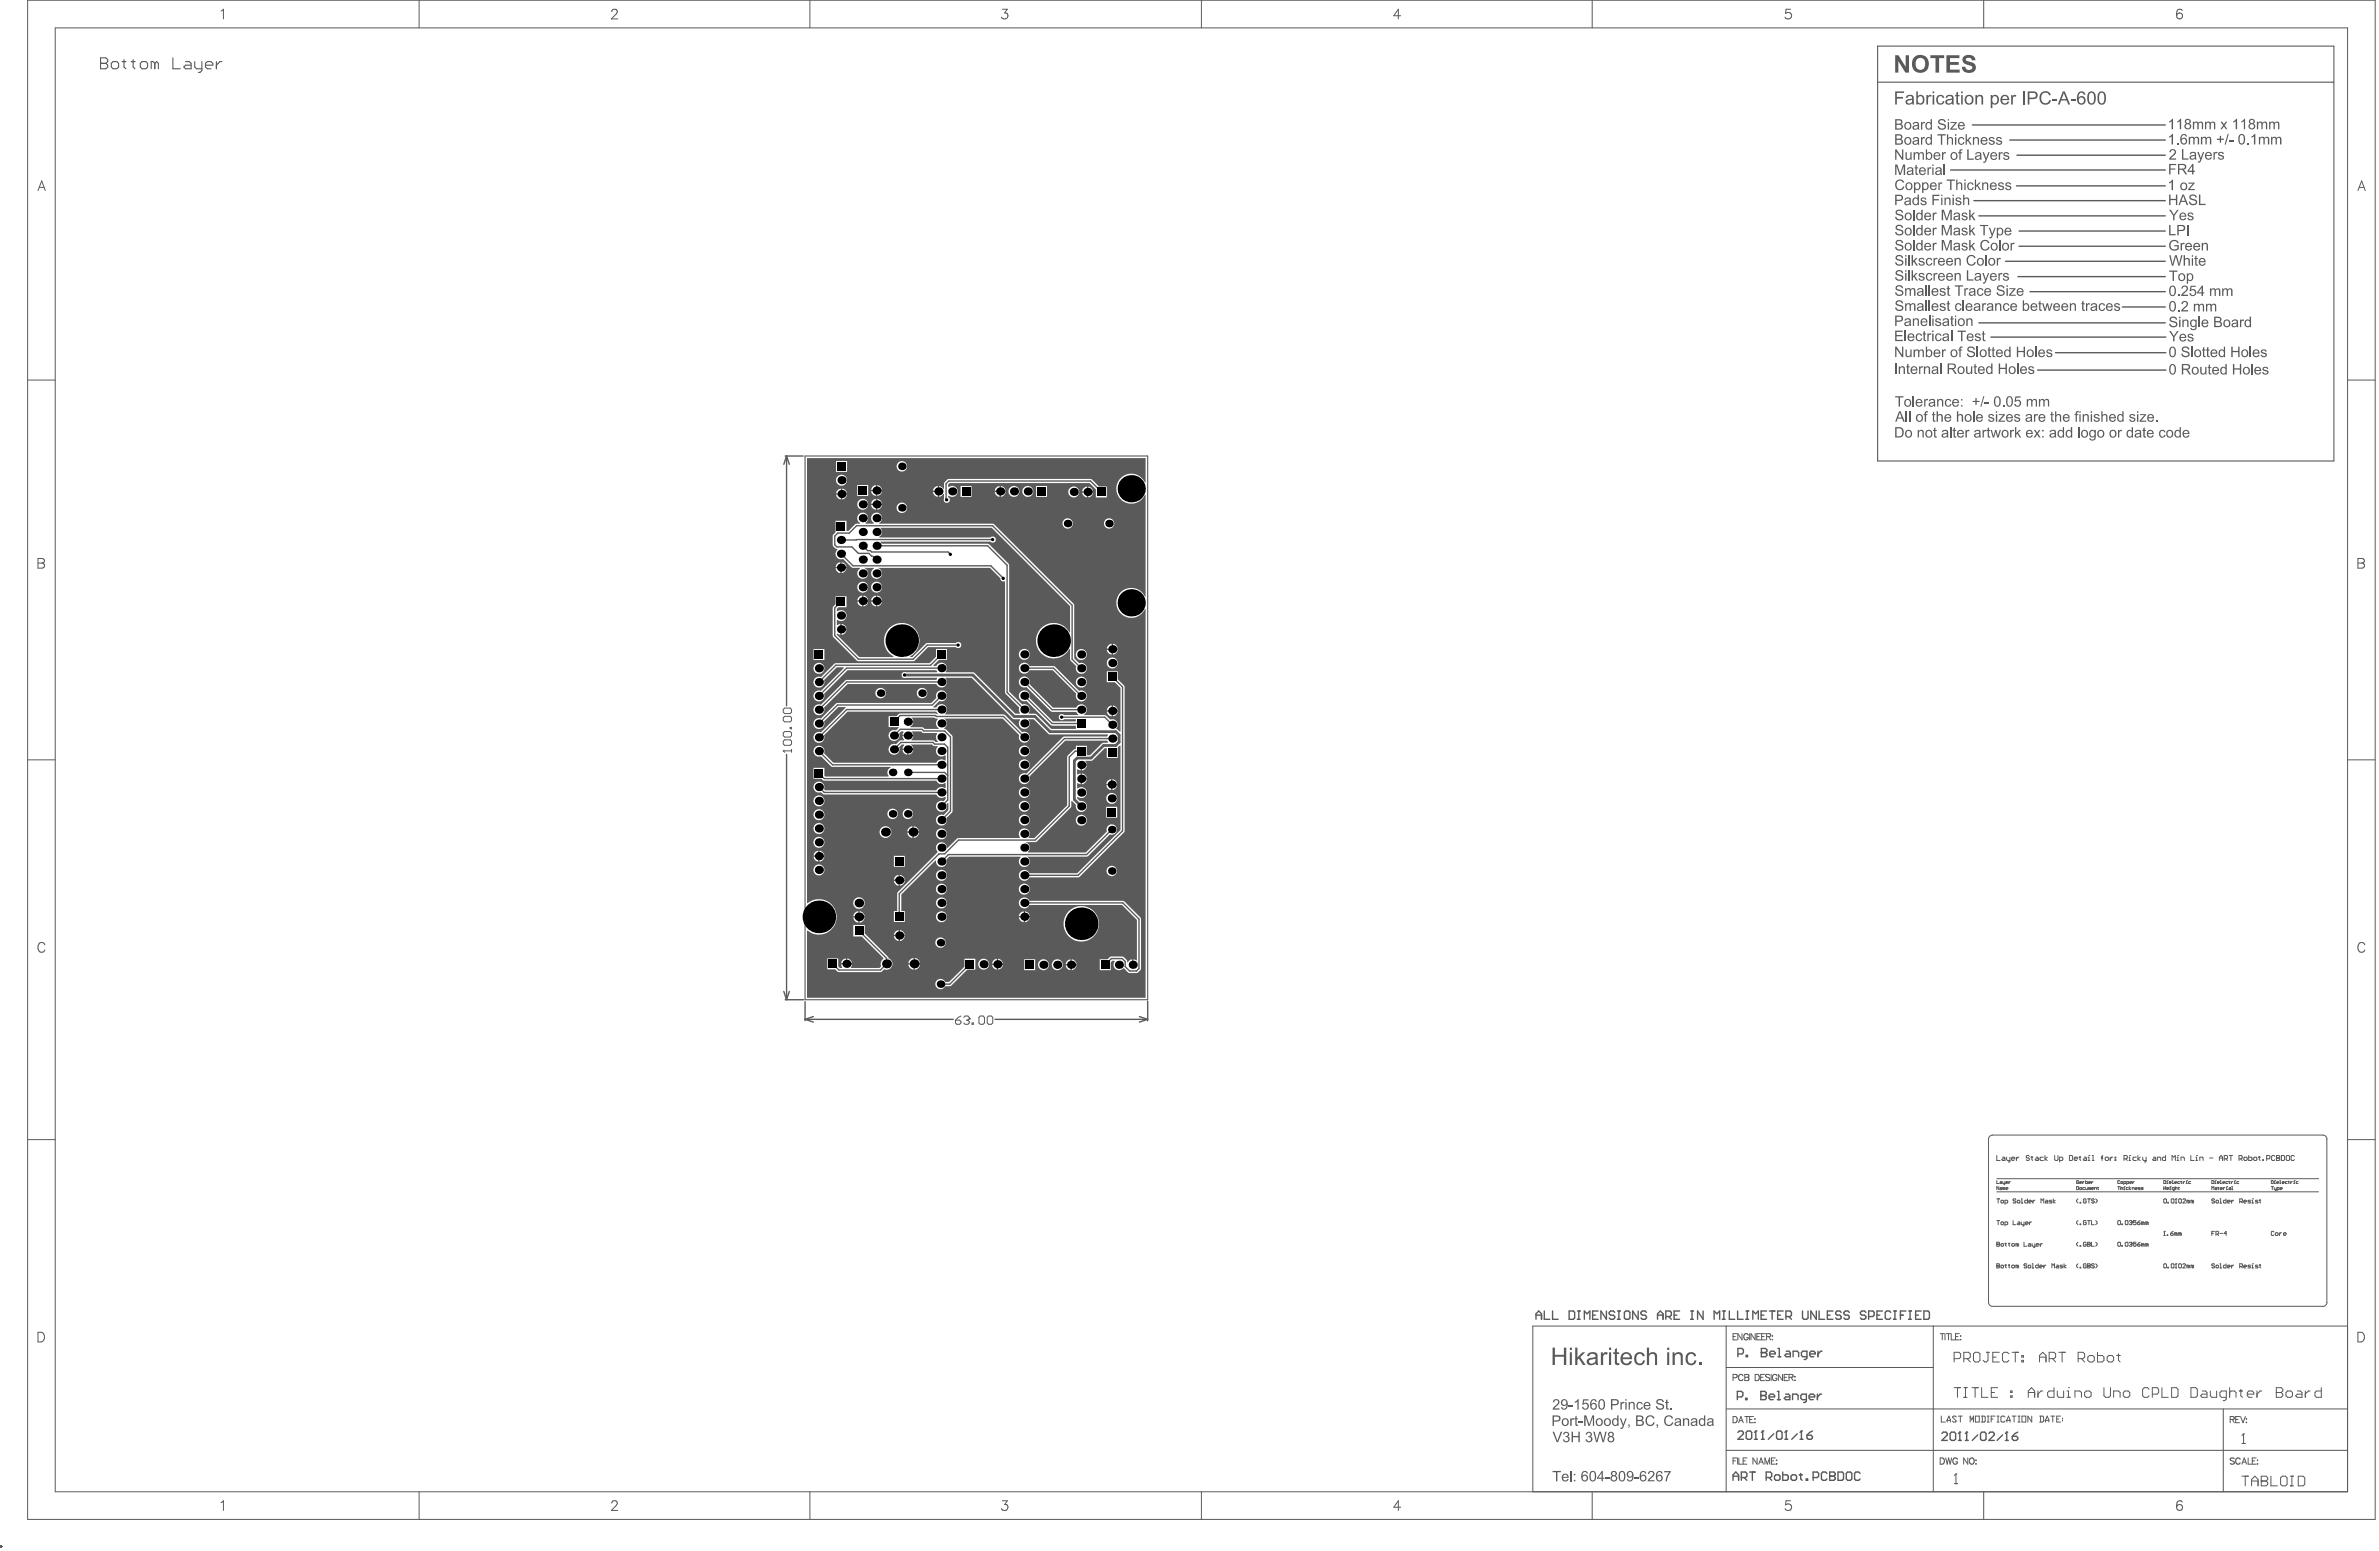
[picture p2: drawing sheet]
<svg xmlns="http://www.w3.org/2000/svg" width="727mm" height="474mm" viewBox="0 0 727 474" stroke-linecap="round" stroke-linejoin="round" font-family="sans-serif">
<g fill="none" stroke="#5a5a5a" stroke-width=".42">
<path d="M602.8 38.2h59M596.1 51.9h65.7M614.2 42.8h47.6M616.3 56.8h45.5M616.4 47.4h45.4M603.3 61.3h58.5M604.8 65.9h57M612.9 79.8h48.9M617.1 75.2h44.7M617.1 70.6h44.7M604.8 98.6h57M616.7 84.5h45.1"/>
<path d="M620.4 89.1h41.4M648.6 93.8h13.2M608.5 103h53.4M622.7 113.1h39.2M628.2 107.7h33.7M240 139.3h5.5M240.4 139.3l.8 2.5M240.4 139.3v76.3M240.4 139.3l-.9 2.5M240.4 230.5v74.9M239.5 302.9l.9 2.5M240 305.4h5.6"/>
<path d="M241.2 302.9l-.8 2.5M246 306v5.8M246 311.4l2.6 .8M246 311.4h45.3M248.6 310.5l-2.6 .9M304.1 311.4h46.7M348.2 310.5l2.6 .9M350.8 311.4l-2.6 .8M350.8 305.8v6"/>
</g>
<g fill="none" stroke="#5a5a5a" stroke-width=".31">
<path d="M8.4 .1h717.5v464h-717.5zM16.9 8.5h700.6v447.2h-700.6zM67.6 3.4l.7-.6v3M128.1 .1v8.4M187 3.5l.6-.7h.5l.4 .3a.94 .94 0 0 1-.3 1.3l-1.4 1.4h2M247.5 .1v8.4M306.4 2.8h1.5l-.9 1.2a.99 .99 0 0 1 1 1.3 .99 .99 0 0 1-1.6 .4l-.3-.5M367.2 .1v8.4M428.1 4.8h-2.1l1.4-2v3M486.6 .1v8.4M547.3 2.8h-1.4l-.2 1.3a1.05 1.05 0 0 1 1.6-.1 1.05 1.05 0 0 1-.2 1.6 1.05 1.05 0 0 1-1.5-.4M606.3 .1v8.4"/>
<path d="M666.9 3.2a.88 .88 0 0 0-1.3-.2l-.3 .4-.1 1.4M11.6 58.2l1.1-2.9 1.1 2.9M12 57.2h1.4M720.6 58.2l1.2-2.9 1.1 2.9M721.1 57.2h1.3M8.4 116.1h8.5M717.5 116.1h8.4M11.6 170.6l1.7 .1a.68 .68 0 0 1 0 1.2l-.4 .1a.78 .78 0 0 1 .7 .8 .78 .78 0 0 1-.7 .8h-1.3zM11.6 172h1.3M720.6 170.6l1.7 .1a.68 .68 0 0 1 0 1.2l-.4 .1a.78 .78 0 0 1 .7 .8 .78 .78 0 0 1-.7 .8h-1.3zM720.6 172h1.3M239.4 216.7l.4-.4h1.7l.4 .4v.9l-.4 .4h-1.7l-.4-.4z"/>
<path d="M239.4 219.2l.4-.4h1.7l.4 .4v.9l-.4 .4h-1.7l-.4-.4zM8.4 232.1h8.5M239.4 229.4h.1M239.4 223.9l.4-.4h1.7l.4 .4v.8l-.4 .4h-1.7l-.4-.4zM239.4 226.4l.4-.4h1.7l.4 .4v.9l-.4 .4h-1.7l-.4-.4zM239.4 229.4h2.5M239.4 229.4l.4 .4M241.5 222.2h.4v.4h-.4zM241.9 228.9v.9M717.5 232.1h8.4M13.7 288.6a1.08 1.08 0 0 0-1.2-.7 1.08 1.08 0 0 0-.9 1.2 1.22 1.22 0 0 0 .4 1.5 1.22 1.22 0 0 0 1.6-.1l.1-.3M722.7 288.6a1.08 1.08 0 0 0-1.2-.7 1.08 1.08 0 0 0-.9 1.2 1.22 1.22 0 0 0 .4 1.5 1.22 1.22 0 0 0 1.6-.1l.1-.3"/>
<path d="M292 311.6h1.3l.4 .5v.4l-.4 .4h-.9l-.4-.4zM293.7 310.4l-.8 .4-.9 .8M294.5 310.8l.5-.4h.8l.4 .4v.4M295.4 311.6h.4M295.8 311.6l.4 .5v.4l-.4 .4h-.8l-.5-.4M296.2 311.2h.1M296.2 311.2l-.4 .4M297.1 312.5h.4v.4h-.4zM299.2 310.8l.4-.4h.8l.5 .4v1.7l-.5 .4h-.8l-.4-.4zM301.7 310.8l.4-.4h.9l.4 .4v1.7l-.4 .4h-.9l-.4-.4zM8.4 348.1h8.5M607.7 348v49.8"/>
<path d="M609 346.7h100.9M711.1 348v49.8M717.5 348.1h8.4M610.3 364.1h98.3M610.3 360.1h98.3M610.3 360.6v.9h.6M610.3 379.5h.6l.2 .2-.2 .4 .2 .4-.2 .2h-.6zM610.3 372.8h.8M610.7 372.8v1.3M610.9 362.5v.9l-.6-.9v.9M611.3 362.8l.5 .1v.5h-.5v-.3h.5M611.3 360.9l.5 .2v.4h-.5v-.3h.5"/>
<path d="M611.5 373.5l.6-.2 .2 .6-.6 .2zM612.1 360.9v.5l.6 .1M612.4 362.9l-.3-.1v.6M612.4 362.9v.5M612.4 362.9l.1-.1 .2 .1v.5M612.7 360.9v.8l-.3 .2M612.8 374.1h.6l.2-.6-.2-.2h-.6v1.2M612.8 379.9h.4M613 379.7v.8l.2 .2M613 363.1h.6l-.1-.3-.5 .1v.3l.5 .2M613 361.2h.6l-.1-.3-.5 .2v.3l.5 .1M613.8 379.9h.4"/>
<path d="M613.9 360.9v.6M614 379.7v.8l.2 .2M614.4 360.9l-.5 .3M615.2 372.8v1.3h.9M616.7 373.3l.6 .2v.6h-.6l-.2-.2 .2-.2h.6M617.7 373.3v.6l.2 .2h.7M618.6 373.3v1l-.4 .2M618.6 379.5v1.2h.8M619 373.7h.8l-.2-.4-.6 .2v.4l.6 .2M620 379.9l.7 .2v.6h-.7l-.2-.2 .2-.2h.7M620.2 373.3v.8M620.9 373.3l-.7 .4"/>
<path d="M621.1 379.9l.2 .8h.6M621.9 379.9v1l-.4 .2M623.6 379.9v.8M624.2 379.9l-.6 .4M634.7 362.5l.6 .1-.2 .8h-.4zM635.1 366.2l-.4 .4v.5l.4 .4M635.1 372.8l-.4 .5v.4l.4 .4M635.1 379.5l-.4 .4v.4l.4 .4M635.6 362.9l.5-.1 .1 .4-.4 .2zM635.7 373.9l.2 .2zM635.7 367.3l.2 .2zM637.1 362.8l-.6 .1 .1 .5h.5"/>
<path d="M637.4 362.8l.2 .6h.4v-.6M637.6 373.1l-.2-.3-.7 .3v.8l.2 .2 .7-.2v-.4h-.4M637.6 366.4l-.2-.2-.7 .2v.9l.2 .2 .7-.2v-.4h-.4M637.6 379.7l-.2-.2-.7 .2v.8l.2 .2 .7-.2v-.4h-.4M638 372.8h.8M638 379.5h.6l.2 .2-.2 .4 .2 .4-.2 .2h-.6zM638 366.2h.8M638.4 366.2v1.3M638.4 372.8v1.3M638.6 362.9l-.3-.1v.6M638.6 362.9v.5M638.6 362.9l.2-.1 .1 .1v.5"/>
<path d="M639.2 363.1h.7l-.2-.3-.5 .1 .2 .5h.3M639.2 372.8v1.3h.9M639.2 379.5v1.2h.9M640.1 366.4l-.7-.2-.2 .4 .7 .3 .2 .4-.2 .2-.7-.2M640.1 363.4v-.6h.5l.2 .6M640.5 379.5l.4 .4v.4l-.4 .4M640.5 366.2l.4 .4v.5l-.4 .4M640.5 372.8l.4 .5v.4l-.4 .4M641.1 362.8h.3M641.2 362.6l.2 .8M647.2 362.5h.6M647.5 362.5v.9"/>
<path d="M648.2 362.9l.4-.1 .2 .6M648.2 362.5v.9M649.1 362.8h.1v.6M649.1 363.4h.2M649.2 362.5h.1M650.4 362.8l-.6 .1 .2 .5h.4M650.7 362.5v.9M651.2 362.8l-.5 .3 .5 .3M651.7 363.4v-.6l.6 .1v.5M652.6 363.1h.6l-.2-.3-.4 .1v.3l.4 .2M654.1 362.8h-.5v.3l.5 .1-.6 .2M655 362.8l-.6 .1 .6 .3-.6 .2"/>
<path d="M661.3 377.4h.4M661.3 366.4l.2-.2 .6 .2v.9l-.2 .2-.6-.2zM661.3 362.5v.9M661.3 362.9h.6M661.5 376.1h.1M661.5 376.1v1.3M661.5 376.1l-.2 .2M661.9 362.5v.9M662.2 363.1h.6l-.2-.3-.4 .1 .1 .5h.3M662.3 377.2l.2 .2zM662.5 367.3l.2 .2zM663.1 362.8h.2v.6"/>
<path d="M663.1 363.4h.3M663.3 362.5h.1M663.4 376.8h.6l.2 .4-.6 .2zM663.6 366.4l.2-.2 .6 .2v.9l-.2 .2-.6-.2zM664.2 376.1l-.8 .7M664.5 363.4l-.6-.2 .1-.4h.5v.7l-.3 .2M664.8 362.9l.5-.1 .1 .6M664.8 362.5v.9M664.8 367.5h.4M665 366.2h.1M665 376.8l-.4-.2v.8M665 366.2v1.3"/>
<path d="M665 376.8v.6M665 376.8l.2-.2 .2 .2v.6M665 366.2l-.2 .2M665.7 362.8h.3M665.9 366.4l.2-.2 .6 .2v.9l-.2 .2-.6-.2zM665.9 362.6l.1 .8M666.3 376.8l-.4-.2v.8M666.3 376.8l.2-.2 .2 .2v.6M666.3 376.8v.6M667.1 366.4l.2-.2 .6 .2-.8 1.1h.8M668.8 366.9l-.5-.3v.9M668.8 366.9v.6"/>
<path d="M668.8 366.9l.2-.3 .2 .3v.6M670 366.9l-.4-.3v.9M670 366.9v.6M670 366.9l.2-.3 .2 .3v.6M676 363.4v-.9l.3 .3 .3-.3v.9M676 376.8h.4M676.8 376.1h-.8v1.3M676.8 366.4l-.2-.2-.6 .2 .2 .5 .6 .2-.2 .4-.6-.2M677 362.8l.5 .1v.5h-.5v-.3h.5M677.2 377l.8-.2-.2-.7h-.6v1.3M677.2 366.9l.6-.3 .2 .7-.5 .2zM677.7 377l.3 .4"/>
<path d="M677.8 362.8h.3M678 362.6l.1 .8M678.5 367.5h.4M678.5 366.2h.2v1.3M678.5 376.8h.8M678.6 363.1h.6l-.2-.3-.4 .1v.3l.4 .2M679.5 362.8v.6M679.9 362.8l-.4 .3M680.3 366.2v1.3h-.6l-.2-.6 .8-.3M680.4 362.8l.1 .6M680.4 363.4h.3M680.5 362.5h.1"/>
<path d="M680.5 376.8h-.8l.6-.7v1.3M680.7 367.1h.9l-.2-.5-.7 .3v.4l.7 .2M681.3 362.8l.5 .1v.5h-.5v-.3h.5M682 366.6v.9M682.1 363.4h.3M682.1 362.5h.1v.9M682.6 366.6l-.6 .5M684.5 367.1h.6l.2-.7-.2-.2h-.6v1.3M684.9 367.1l.4 .4M685.7 367.1h.9l-.2-.5-.7 .3v.4l.7 .2M687.8 366.6h-.6l-.2 .3 .2 .2 .6 .2-.2 .2h-.6M688.2 367.5h.4"/>
<path d="M688.2 366.6h.2v.9M688.4 366.2h.1M690.1 366.6h-.6l-.2 .3 .2 .2 .6 .2-.2 .2h-.6M690.5 366.6h.4M690.7 366.4v.9l.2 .2M694.2 360.6l.6 .2-.2 .7h-.4zM694.2 362.5h.6M694.5 362.5v.9M695 376.3l-.2-.2-.6 .2v.9l.2 .2 .6-.2M695.1 362.8v.4l.6 .2M695.1 361.5h.3M695.1 360.9h.1v.6"/>
<path d="M695.2 360.6h.1M695.4 376.8l.6-.2 .2 .6-.6 .2zM695.7 362.8v.7l-.3 .2M695.8 361.2h.6l-.1-.3-.5 .2v.3l.5 .1M696 363.4l.6-.2-.2-.4h-.4v.9M696.7 376.6v.8M696.7 360.6h.2v.9M696.7 361.5h.3M696.9 363.1h.6l-.2-.3-.4 .1 .1 .5h.3M697.3 376.6l-.6 .4M697.5 361.2h.6l-.1-.3-.5 .2v.3l.5 .1M697.9 377h.8l-.2-.4-.6 .2 .2 .6h.4"/>
<path d="M699 360.9l-.6 .2 .2 .4h.4M699.3 360.9h.3M699.5 360.8l.1 .7M700.1 360.9v.6M700.5 360.9l-.4 .3M701 361.5h.3M701 360.9h.2v.6M701.2 360.6h.1M702.4 360.9l-.6 .2 .1 .4h.5M609 399h100.9M610.3 386.7h.1M610.3 380.1h.1"/>
<path d="M610.3 386h.6l.2 .3-.2 .4 .2 .4-.2 .2h-.6zM610.3 386.7h.6M610.3 380.1h.6M611.5 380.1l.6-.2 .2 .6-.6 .2zM611.5 386.7l.6-.2 .2 .6-.6 .2zM612.8 386.5h.4M613 386.3v.8l.2 .2M613.8 386.5h.4M614 386.3v.8l.2 .2M614.8 380.1l.7-.2 .2 .6-.7 .2zM614.8 386.7l.7-.2 .2 .6-.7 .2zM616.5 386.7l-.4-.2v.8"/>
<path d="M616.5 380.1l-.4-.2v.8M616.5 380.1v.6M616.5 386.7v.6M616.5 386.7l.2-.2 .2 .2v.6M616.5 380.1l.2-.2 .2 .2v.6M619.4 386.3l-.6-.3-.2 .5 .6 .2 .2 .4-.2 .2-.6-.2M620 386.5l.7 .2-.3 .6-.6-.2zM621.1 387.3h.4M621.1 386h.2v1.3M622.3 380.3h.8l-.2-.4-.6 .2 .2 .6h.4M622.9 386v1.3h-.6l-.2-.6 .8-.2M623.4 386.9h.8l-.2-.4-.6 .2 .2 .6h.4"/>
<path d="M624.6 386.5v.8M625.2 386.5l-.6 .4M627.1 387.3v-1.3l.4 .5 .4-.5v1.3M628.5 386.5l.7 .2v.6h-.7l-.2-.2 .2-.2h.7M630.4 386.5l-.8 .2 .8 .4-.8 .2M630.8 386v1.3M631.5 386.5l-.7 .4 .7 .4M635.1 386l-.4 .5v.4l.4 .4M635.7 380.5l.2 .2zM635.7 387.1l.2 .2zM637.6 386.3l-.2-.3-.7 .3v.8l.2 .2 .7-.2v-.4h-.4M638 386.7h.1"/>
<path d="M638 380.1h.1M638 386h.6l.2 .3-.2 .4 .2 .4-.2 .2h-.6zM638 386.7h.6M638 380.1h.6M640.1 386.3l-.7-.3-.2 .5 .7 .2 .2 .4-.2 .2-.7-.2M640.5 386l.4 .5v.4l-.4 .4M661.3 386.3l.2-.3 .6 .3v.8l-.2 .2-.6-.2zM662.5 387.1l.2 .2zM663.6 386.3l.2-.3 .6 .3v.8l-.2 .2-.6-.2zM664.8 387.3h.4M665 386h.1M665 386v1.3"/>
<path d="M665 386l-.2 .3M665.9 386.3l.2-.3 .6 .3v.8l-.2 .2-.6-.2zM667.1 386.3l.2-.3 .6 .3-.8 1h.8M668.8 386.7l-.5-.2v.8M668.8 386.7v.6M668.8 386.7l.2-.2 .2 .2v.6M670 386.7l-.4-.2v.8M670 386.7v.6M670 386.7l.2-.2 .2 .2v.6M676.8 386.3l-.2-.3-.6 .3 .2 .4 .6 .2-.2 .4-.6-.2M677.2 386.7l.6-.2 .2 .6-.5 .2zM678.5 387.3h.4"/>
<path d="M678.5 386h.2v1.3M680.3 386v1.3h-.6l-.2-.6 .8-.2M680.7 386.9h.9l-.2-.4-.7 .2v.4l.7 .2M682 386.5v.8M682.6 386.5l-.6 .4M684.5 386.9h.6l.2-.6-.2-.3h-.6v1.3M684.9 386.9l.4 .4M685.7 386.9h.9l-.2-.4-.7 .2v.4l.7 .2M687.8 386.5h-.6l-.2 .2 .2 .2 .6 .2-.2 .2h-.6M688.2 387.3h.4M688.2 386.5h.2v.8M688.4 386h.1"/>
<path d="M690.1 386.5h-.6l-.2 .2 .2 .2 .6 .2-.2 .2h-.6M690.5 386.5h.4M690.7 386.3v.8l.2 .2M11.6 407h1a1.56 1.56 0 0 1 1 1.4 1.56 1.56 0 0 1-1 1.5h-1zM527.5 405.1v50.6M527.5 417.7h63.4M590.9 405.1v50.6M717.5 405.1h-249v50.6M720.6 407h1a1.56 1.56 0 0 1 1.1 1.4 1.56 1.56 0 0 1-1.1 1.5h-1zM527.5 430.4h190M529.7 432.7h.6a1.01 1.01 0 0 1 .7 1 1.01 1.01 0 0 1-.7 .9h-.6zM531.3 434.6l.8-1.9 .7 1.9"/>
<path d="M531.6 434h.9M533.2 432.7h1.3M533.9 432.7v1.9M534.7 433.6h.7M535.9 432.7h-1.2v1.9h1.2M536.2 433.4h.2zM536.2 434.5h.2zM593.3 432.6v1.8h1.2M594.9 433.9h1.2M595.1 434.4v-.6l.5-1.2 .5 1.2v.6M597.9 432.9l-.3-.3h-.6l-.3 .3 1.2 1.2-.3 .3h-.6l-.3-.3M598.5 432.6h1.2"/>
<path d="M599.1 432.6v1.8M602.1 434.4v-1.8l.5 1.2 .5-1.2v1.8M603.7 432.6h1.2v1.8h-1.2zM605.5 432.6h.9l.3 .3v1.2l-.3 .3h-.9M605.8 432.6v1.8M607.3 432.6h.6M607.3 434.4h.6M607.6 432.6v1.8M608.5 433.5h.6M609.7 432.6h-1.2v1.8M610.4 432.6h.5M610.4 434.4h.5"/>
<path d="M610.6 432.6v1.8M612.8 432.9l-.4-.3h-.6l-.3 .3v1.2l.3 .3h.6l.4-.3M613.1 433.9h1.2M613.3 434.4v-.6l.6-1.2 .4 1.2v.6M615 432.6h1.1M615.5 432.6v1.8M616.7 432.6h.7M616.7 434.4h.7M617.1 432.6v1.8M617.9 432.6h1.2v1.8h-1.2zM620.9 432.6v1.8l-1.1-1.8v1.8M623.4 432.6h.9l.3 .3v1.2l-.3 .3h-.9"/>
<path d="M623.6 432.6v1.8M625 433.9h1.2M625.2 434.4v-.6l.5-1.2 .5 1.2v.6M626.8 432.6h1.2M627.4 432.6v1.8M628.6 433.5h.6M629.8 432.6h-1.2v1.8h1.2M630.4 433.2v.3M630.4 433.8v.3M679.5 430.4v25.3M681.6 433.6l1.1-.1 .1-.6-1.2-.2v1.9M682.2 433.6l.7 1"/>
<path d="M683.3 433.6h.7M684.5 432.7h-1.2v1.9h1.2M684.8 432.7l.7 1.9 .7-1.9M685.7 438h.1M685.7 438v2.9M685.7 438l-.5 .5M686.4 433.4h.3zM686.4 434.5h.3zM67.6 459l.7-.6v3M128.1 455.7v8.4M187 459.2l.6-.8h.5l.4 .3a.94 .94 0 0 1-.3 1.3l-1.4 1.4h2M247.5 455.7v8.4"/>
<path d="M306.4 458.4h1.5l-.9 1.2a.99 .99 0 0 1 1 1.3 .99 .99 0 0 1-1.6 .4l-.3-.5M367.2 455.7v8.4M486.6 455.7v8.4M527.5 443h190M547.3 458.4h-1.4l-.2 1.3a1.05 1.05 0 0 1 1.6 0 1.05 1.05 0 0 1-.2 1.5 1.05 1.05 0 0 1-1.5-.4M597.3 453.2h1M597.8 450.3h.1M597.8 450.3v2.9M597.8 450.3l-.5 .4M606.3 455.7v8.4M666.9 458.9a.88 .88 0 0 0-1.3-.3l-.3 .4-.1 1.4M682.9 445.6l-.5-.2-.8 .2 .2 .5 1.1 .6v.3l-.5 .3-.8-.3"/>
<path d="M684.6 445.8a.69 .69 0 0 0-.8-.4 .69 .69 0 0 0-.5 .7v.4a.69 .69 0 0 0 .5 .8 .69 .69 0 0 0 .8-.5M685.2 447.3l.7-1.9 .7 1.9M685.2 440.9h1M685.4 446.6h1M687.1 445.4v1.9h1M688.3 446.2h.8M689.5 445.4h-1.2v1.9h1.2M689.9 447.2h.1zM689.9 446.1h.1zM428.1 460.4h-2.1l1.4-2v3"/>
<circle cx="666.1" cy="4.9" r=".92"/>
<circle cx="666.1" cy="460.5" r=".92"/>
</g>
<path d="M573.8 14.1h139.5v126.7h-139.5zM573.8 25.1l139.4 .1" fill="none" stroke="#5a5a5a" stroke-width=".34"/>
<g fill="#5a5a5a">
<path d="M474.5 437.3h.5l1 2.9 1-2.9h.5l-1.3 3.2h-.4z"/>
<path d="M478 437.6l1-.2 .6 .7-.5 .7 .6 .6-.3 .9-.5 .3-.6-.1-.4-.2-.2-.6h.3l.5 .6a.65 .65 0 0 0 .8-.7 .65 .65 0 0 0-.9-.6l.1-.3h.2a.53 .53 0 0 0 .4-.6 .53 .53 0 0 0-.5-.5 .53 .53 0 0 0-.5 .6h-.4z"/>
<path d="M480.3 437.3h.4v1.4h1.7v-1.4h.4v3.2h-.4v-1.5h-1.7v1.5h-.4z"/>
<path d="M484.9 437.6l.6-.3 .6 .2 .4 .8a.39 .39 0 0 0-.3 .4 .39 .39 0 0 0 .3 .4l.2 .6-.7 .8-1.1-.2-.3-.6h.4a.63 .63 0 0 0 .7 .6 .63 .63 0 0 0 .6-.8 .63 .63 0 0 0-.9-.5v-.3h.3a.53 .53 0 0 0 .3-.7 .53 .53 0 0 0-.6-.4 .53 .53 0 0 0-.4 .6h-.4z"/>
<path d="M486.9 437.3h.5l.6 2.8 .8-2.8h.5l.7 2.8 .6-2.8h.4l-.8 3.2h-.4l-.8-2.7-.8 2.7h-.4z"/>
<path d="M491.7 437.6l.5-.3 .7 .2 .3 .6v.4a.32 .32 0 0 0-.3 .3 .32 .32 0 0 0 .3 .3l.2 .6-.3 .6-.5 .3-1.1-.3-.2-.8 .6-.7-.5-.5zM491.8 438.2a.52 .52 0 0 0 1 0 .52 .52 0 0 0-1 0zM491.7 439.6a.65 .65 0 0 0 1.3 0 .65 .65 0 0 0-1.3 0z"/>
</g>
<g fill="none" stroke="#5a5a5a" stroke-width=".31">
<path d="M529.7 408.3h.7M530.8 407.4h-1.1v1.9h1.1M532.4 407.4v1.9l-1.3-1.9v1.9M534.3 407.9a.69 .69 0 0 0-.8-.5 .69 .69 0 0 0-.5 .7v.5a.68 .68 0 0 0 .6 .7 .68 .68 0 0 0 .7-.7h-.5M534.7 407.4v1.9M536.4 407.4v1.9l-1.3-1.9v1.9M536.9 408.3h.7M538.1 407.4h-1.2v1.9h1.2M538.4 408.3h.8M539.6 407.4h-1.2v1.9h1.2M539.9 408.3l1.1-.1 .2-.3-.1-.3-1.2-.2v1.9M540.5 408.3l.7 1"/>
<path d="M541.6 408.1h.2zM541.6 409.2h.2zM593 407.4h1.2M593.6 407.4v1.9M594.4 407.4v1.9M594.9 407.4h1.2M595.5 407.4v1.9M596.3 407.4v1.9h1.1M597.6 408.3h.8M598.8 407.4h-1.2v1.9h1.2M599.1 408.1h.2zM599.1 409.2h.2z"/>
<path d="M529.7 446.2h.7M530.8 445.4h-1.1v1.9M531.1 445.4v1.9M531.4 445.4v1.9h1.1M532.7 446.2h.8M533.9 445.4h-1.2v1.9h1.2M537 445.4v1.9l-1.3-1.9v1.9M537.5 447.3l.7-1.9 .7 1.9M537.8 446.6h.9M539.4 447.3v-1.9l.7 1.9 .7-1.9v1.9M541.4 446.2h.7M542.6 445.4h-1.2v1.9h1.2"/>
<path d="M542.9 446.1h.2zM542.9 447.2h.2z"/>
</g>
<g fill="#5a5a5a">
<path d="M587.2 60.5l1.1-.1 .4 .6-1.1-.3a.29 .29 0 0 0-.2 .3 .29 .29 0 0 0 .4 .2l.8 .3 .2 .3-.3 .8-.6 .1a.86 .86 0 0 1-1-.7l.4-.1 .3 .4a.41 .41 0 0 0 .7 .1 .41 .41 0 0 0-.1-.6l-1.1-.5z"/>
<path d="M590.6 59.5h2.2v.4h-1.8v.9h1.5v.4h-1.5v1.4h-.4z"/>
<path d="M594.3 60.4h.3v.3l.6-.4 .8 .3 .1 2h-.3v-1.5l-.6-.5-.5 .4v1.6h-.4z"/>
<path d="M597.7 60.7l.9-.4 .7 .3 .1 .4h-.4l-.4-.4a.38 .38 0 0 0-.5 .4 .38 .38 0 0 0 .6 .3l.6 .2 .2 .6-.4 .5-.6 .1a.87 .87 0 0 1-.9-.7h.4a.5 .5 0 0 0 .6 .4 .5 .5 0 0 0 .4-.6l-1.1-.3-.3-.4z"/>
<path d="M600 59.5h.4v1.1l.7-.3 .7 .4v1.9h-.4v-1.4a.56 .56 0 0 0-.6-.5 .56 .56 0 0 0-.4 .7v1.2h-.4z"/>
<path d="M579.2 59.5h1.8l.6 .7-.3 1-1.7 .2v1.2h-.4zM579.6 59.9v1.1h.8a.59 .59 0 0 0 .8-.6 .59 .59 0 0 0-.8-.5z"/>
<path d="M582.2 60.6l.8-.3 .9 .3 .2 2h-.4l-.1-.2-.9 .3-.7-.4v-.5l.2-.3 1-.2a.41 .41 0 0 0 .3-.6 .41 .41 0 0 0-.7 0l-.4 .3h-.4zM582.5 61.8v.5l.5 .1 .5-.3 .1-.6z"/>
<path d="M584.8 60.5l.7-.2 .5 .3v-1.1h.5v3.1h-.4v-.2l-.7 .3-.7-.3-.3-1zM585 60.8l-.1 .7a.68 .68 0 0 0 .8 .8 .68 .68 0 0 0 .4-1 .61 .61 0 0 0-.4-.6 .61 .61 0 0 0-.7 .1z"/>
<path d="M593.3 59.5h.3v.4h-.3zM593.3 60.4h.3v2.2h-.3z"/>
<path d="M596.7 59.5h.4v.4h-.4zM596.7 60.4h.4v2.2h-.4z"/>
</g>
<g fill="none" stroke="#5a5a5a" stroke-width=".31">
<path d="M610.3 366.2h.8M610.7 366.2v1.3M611.5 366.9l.6-.3 .2 .7-.6 .2zM612.8 367.5h.6l.2-.6-.2-.3h-.6v1.3M616.1 366.4l-.6-.2-.3 .4 .7 .3 .2 .4-.2 .2-.7-.2M616.5 366.9l.6-.3 .2 .7-.6 .2zM617.7 366.2h.2v1.3M617.7 367.5h.5M619.6 366.2v1.3h-.6l-.2-.2 .2-.7h.6M620 367.1h.9l-.2-.5-.7 .3v.4l.7 .2M621.3 366.6v.9M621.9 366.6l-.6 .5"/>
<path d="M623.8 367.5v-1.3l.4 .4 .4-.4v1.3M625.2 366.6l.6 .3v.6h-.6l-.2-.2 .2-.2h.6M627.1 366.6h-.6l-.2 .3 .6 .2 .2 .2-.2 .2h-.6M627.5 366.2v1.3M628.1 366.6l-.6 .5 .6 .4M635.3 360.8h-.6v.6l.4 .1 .2-.4h-.3M635.6 361.2h.6l-.1-.3-.5 .2v.3l.5 .1M636.5 360.9v.6M636.9 360.9l-.4 .3M637.4 360.6v.9l.6-.1-.1-.5h-.5M638.3 361.2h.6l-.1-.3-.5 .2 .2 .4h.3M639.2 360.9v.6"/>
<path d="M639.7 360.9l-.5 .3M647.8 360.8h-.6v.6h.6M648.3 360.9l.5 .2-.2 .4-.4-.1zM649.1 361.5h.4l.2-.4-.6-.2v1M650 361.5l.6-.1-.2-.5h-.4v1M650.9 361.2h.6l-.2-.3-.4 .2 .1 .4h.3M651.8 360.9v.6M652.3 360.9l-.5 .3M661.3 360.6l.6 .2-.1 .7h-.5zM662.2 361.5h.3M662.2 360.9l.1 .6M662.3 360.6h.1"/>
<path d="M663 361.2h.6l-.2-.3-.4 .2 .1 .4h.3M663.9 360.6h.1v.9M663.9 361.5h.3M664.6 361.2h.7l-.2-.3-.5 .2v.3l.5 .1M666.1 360.9l-.5 .2 .1 .4h.4M666.5 360.9h.3M666.6 360.8l.2 .7M667.2 360.9v.6M667.7 360.9l-.5 .3M668.1 361.5h.4M668.1 360.9h.2v.6M668.3 360.6h.1"/>
<path d="M669.5 360.9l-.6 .2 .2 .4h.4M676 360.6l.6 .2-.2 .7h-.4zM676.9 361.5h.3M676.9 360.9l.1 .6M677 360.6h.1M677.7 361.2h.6l-.2-.3-.4 .2 .1 .4h.3M678.6 360.6h.1v.9M678.6 361.5h.3M679.4 361.2h.5l-.1-.3-.4 .2 .1 .4h.3M680.9 360.9l-.7 .2 .2 .4h.5M681.2 360.9h.3M681.3 360.8l.2 .7"/>
<path d="M681.9 360.9v.6M682.4 360.9l-.5 .3M682.9 361.5h.3M682.9 360.9l.1 .6M683 360.6h.1M684.2 360.9l-.6 .2 .1 .4h.5M685.2 450.9h2M686.2 450.9v3M688.1 453.9v-2l1-1 1 1v2M688.1 452.4h2M691.1 452.4h.1M691.1 450.9h1.5l.5 .5v.5l-.5 .5 .5 .5v.5l-.5 .5h-1.5z"/>
<path d="M691.1 452.4h1.5M694 450.9v3h2M697 451.4l.5-.5h1l.5 .5v2l-.5 .5h-1l-.5-.5zM700 450.9h.9M700 453.9h.9M700.5 450.9v3M702.4 450.9h1.5l.5 .5v2l-.5 .5h-1.5z"/>
</g>
<g fill="#5a5a5a">
<path d="M672.4 112.1h.5v1.7l.3 .3 .6-.2 .2-1.8h.3v2.3h-.3v-.3l-.7 .3-.7-.2z"/>
<path d="M675 111.5l.4-.2v.8h.4v.3h-.4v1.4l.4 .2 .1 .4-.8-.2-.1-1.8h-.3v-.3h.3z"/>
<path d="M682.4 111.2h.5v1.3h1.6v-1.3h.5v3.2h-.5v-1.5h-1.6v1.5h-.5z"/>
<path d="M663.2 111.5l1-.3 .7 .8v1.8l-.6 .6h-.6l-.6-.5-.2-1.4zM663.5 111.8l-.1 1.1a.96 .96 0 0 0 .5 1.2l.6-.2 .1-1.3a.7 .7 0 0 0-.2-.8 .7 .7 0 0 0-.7-.2z"/>
<path d="M666.8 111.2h1.7l.6 .3 .2 .9-.2 .3-.6 .2 1.1 1.5h-.5l-1.1-1.4h-.8v1.4h-.4zM667.2 111.5v1.1h1.3l.4-.3v-.3l-.3-.4z"/>
<path d="M669.8 113.2a1.16 1.16 0 0 1 2.3 0 1.16 1.16 0 0 1-2.3 0zM670.4 112.6l-.2 .7a.74 .74 0 0 0 1 .8 .74 .74 0 0 0 .3-1.2 .65 .65 0 0 0-.4-.5 .65 .65 0 0 0-.7 .2z"/>
<path d="M676.4 112.3l1-.3 .6 .4 .2 .5v.5h-1.8a.67 .67 0 0 0 .6 .7 .67 .67 0 0 0 .8-.5l.4 .1-.6 .7h-.6l-.6-.2-.3-.6v-.8zM676.7 112.6l-.2 .4h1.3l-.2-.4a.62 .62 0 0 0-.9 0z"/>
<path d="M678.8 112.3l.9-.3 .4 .3v-1.1h.4v3.2h-.3v-.3l-.5 .3h-.5a1.38 1.38 0 0 1-.4-2.1zM679.1 112.5l-.2 .8a.68 .68 0 0 0 .9 .8 .68 .68 0 0 0 .4-1.1 .61 .61 0 0 0-.4-.6 .61 .61 0 0 0-.7 .1z"/>
<path d="M685.7 112.4l.4-.3 1 .1 .4 .5 .1 .8a1.13 1.13 0 0 1-1.6 .8 1.13 1.13 0 0 1-.4-1.8zM686.1 112.5l-.2 .9a.73 .73 0 0 0 .9 .6 .73 .73 0 0 0 .4-1.1 .64 .64 0 0 0-1.1-.4z"/>
</g>
<path d="M688.3 111.2v3.2" fill="none" stroke="#5a5a5a" stroke-width=".38"/>
<g fill="#5a5a5a">
<path d="M691.6 112.3l1.1-.3 .4 .3 .1 .4h-.3l-.5-.4a.37 .37 0 0 0-.6 .3 .37 .37 0 0 0 .6 .4l.6 .2 .3 .4-.1 .5-.7 .3a.94 .94 0 0 1-1.1-.7l.4-.1 .4 .5a.44 .44 0 0 0 .7-.3 .44 .44 0 0 0-.6-.4l-.8-.4z"/>
<path d="M663.2 97.1l.5-.4h.9l.7 .6 .1 .4h-.4a.69 .69 0 0 0-.8-.7 .69 .69 0 0 0-.6 .9l1.5 .4 .4 .5-.3 .9-1.2 .3a1.08 1.08 0 0 1-1.1-1.1h.4l.1 .4 .6 .3h.7l.3-.4-.2-.5-1.6-.7z"/>
<path d="M667 97.6h.3l.1 .4 .4-.4h.5l.5 .4v1.9h-.3v-1.6l-.4-.4-.6 .3-.1 1.7h-.4z"/>
<path d="M689.2 112.3l.6-.3 .6 .1 .5 .4 .2 .6v.3h-1.7a.67 .67 0 0 0 .5 .7 .67 .67 0 0 0 .8-.5l.3 .2a1.16 1.16 0 0 1-1.7 .4 1.16 1.16 0 0 1-.1-1.8zM689.5 112.6l-.1 .4h1.3l-.1-.3a.63 .63 0 0 0-1.1-.1z"/>
<path d="M666 96.7h.4v.5h-.4zM666 97.6h.4v2.3h-.4z"/>
<path d="M669.7 97.8l.8-.2 .5 .3v-.3h.3v2.7l-.4 .5-.6 .1a.79 .79 0 0 1-.9-.8l1 .5 .6-.6v-.4l-.8 .3-.7-.3-.2-1zM669.9 98.2l-.2 .5a.71 .71 0 0 0 .9 .9 .71 .71 0 0 0 .4-1.2 .61 .61 0 0 0-.5-.5 .61 .61 0 0 0-.6 .3z"/>
</g>
<path d="M672.1 96.7v3.2" fill="none" stroke="#5a5a5a" stroke-width=".42"/>
<g fill="#5a5a5a">
<path d="M684.6 97.6h.4v.4l.2-.4 .7 .1-.2 .4-.4-.1-.2 .2-.1 1.7h-.4z"/>
<path d="M662.9 101.1h.5l1 1.5 1-1.5h.5l-1.3 1.8v1.4h-.4v-1.4z"/>
<path d="M668.6 102.3l.9-.4 .6 .2 .3 .5h-.5l-.3-.3a.39 .39 0 0 0-.6 .2 .39 .39 0 0 0 .5 .4l.7 .2 .3 .5-.3 .6-.6 .2a.88 .88 0 0 1-1.1-.8h.4l.3 .4a.41 .41 0 0 0 .7 0 .41 .41 0 0 0-.1-.6l-1-.3z"/>
<path d="M662.9 82.6h2.6v.4h-1.1v2.8h-.4v-2.8h-1.1z"/>
<path d="M665.6 90h.5v.4h-.5z"/>
<path d="M666.9 87.5l.9-.3 .8 .5v.8l-1.4 1.5h1.5v.4h-2.1l.2-.5 1.3-1.4a.6 .6 0 0 0-.2-1 .6 .6 0 0 0-.8 .7l-.4-.1z"/>
<path d="M669.5 87.3h1.6v.3h-1.3l-.2 .9 1.1-.1 .6 .8-.3 .9-.5 .3-1-.1-.4-.7 .5 .1a.68 .68 0 0 0 1 .1 .68 .68 0 0 0 0-1 .68 .68 0 0 0-1 .1h-.4z"/>
<path d="M675.4 88.1h.4v.3l.4-.3h.6a.36 .36 0 0 0 .3 .3 .36 .36 0 0 0 .4-.2l.5-.2 .5 .4 .1 2h-.4v-1.7l-.3-.3a.57 .57 0 0 0-.7 .7v1.3h-.4v-1.5a.54 .54 0 0 0-.7-.5 .54 .54 0 0 0-.3 .8v1.2h-.4z"/>
<path d="M679.1 88.1h.4v.3l.4-.3h.6a.36 .36 0 0 0 .3 .3 .36 .36 0 0 0 .4-.2l.5-.2 .5 .4 .1 2h-.4v-1.7l-.3-.3a.57 .57 0 0 0-.7 .7v1.3h-.4v-1.5a.54 .54 0 0 0-.7-.5 .54 .54 0 0 0-.3 .8v1.2h-.4z"/>
<path d="M662.9 68.7h.5v2.8h1.5v.4h-2z"/>
<path d="M673.2 97.8l.5-.2 .7 .1 .5 .8v.4h-1.7a.67 .67 0 0 0 .6 .7 .67 .67 0 0 0 .7-.4l.4 .1-.5 .6-.7 .1-.5-.3-.4-.7zM673.4 98.2l-.2 .3 1.3-.1a.64 .64 0 0 0-.5-.5 .64 .64 0 0 0-.6 .3z"/>
<path d="M676.7 96.7l1.6 .1 .5 .3 .1 .6-.4 .5 .6 .7-.3 .9-2.1 .1zM677.1 97.1v1l1.4-.2-.2-.7zM677.1 98.5v1.1h1.2l.3-.3-.1-.7z"/>
<path d="M679.8 97.9l.6-.3 .6 .1 .6 .5v.8a1.15 1.15 0 0 1-1.7 .8 1.15 1.15 0 0 1-.1-1.9zM680.2 98l-.3 .8a.74 .74 0 0 0 .9 .8 .74 .74 0 0 0 .4-1.2 .65 .65 0 0 0-1-.4z"/>
<path d="M682.2 97.9l1.2-.3 .6 .4 .1 1.9h-.4l-.1-.3-.7 .4a.72 .72 0 0 1-.9-.7 .72 .72 0 0 1 .9-.7h.1a.4 .4 0 0 0 .6-.5 .4 .4 0 0 0-.7-.2l-.5 .4h-.3zM682.4 99.1a.57 .57 0 0 0 .8 .6 .57 .57 0 0 0 .3-.9z"/>
<path d="M686.2 97.9l.6-.3 .7 .3v-1.2h.5v3.2h-.4v-.3l-.4 .4-1-.3-.3-.6zM686.6 98l-.2 .7a.69 .69 0 0 0 .7 .9 .69 .69 0 0 0 .5-1.1 .63 .63 0 0 0-.4-.5 .63 .63 0 0 0-.6 0z"/>
<path d="M666.4 102.3l1-.3 .5 .3 .3 .5v.4l-1.7 .1a.67 .67 0 0 0 .5 .7 .67 .67 0 0 0 .8-.4h.4l-.5 .6-.6 .2-.7-.3-.3-.7zM666.7 102.5l-.2 .4h1.3l-.2-.4-.4-.2z"/>
<path d="M666 83.8l.8-.4 .8 .4 .3 1-.6 1-.6 .1-.8-.4-.2-.9zM666.3 83.9l-.2 .9a.74 .74 0 0 0 1 .7 .74 .74 0 0 0 .3-1.2 .65 .65 0 0 0-.4-.5 .65 .65 0 0 0-.7 .1z"/>
<path d="M668.3 83.5h.4v.3l.4-.3 .8 .1 .4 .8-.1 .9-.4 .5-.5 .1-.6-.3v1.1h-.4zM668.8 84l-.1 .8 .2 .6h.8l.2-.9a.58 .58 0 0 0-.3-.7 .58 .58 0 0 0-.8 .2z"/>
<path d="M663.4 87.4l.7-.2 .6 .3 .3 .8-.1 1.5a1.05 1.05 0 0 1-1.4 .5 1.05 1.05 0 0 1-.6-1.3l.2-1.2zM663.7 87.6l-.3 1.4a.79 .79 0 0 0 .7 1.1l.4-.3 .1-1.1a.81 .81 0 0 0-.1-.8 .81 .81 0 0 0-.8-.3z"/>
<path d="M672.9 87.2h.4v2.1h.4v.3h-.4v.8h-.4v-.8h-1.4v-.3zM672.9 87.9l-1 1.4h1z"/>
<path d="M665.4 68.7l2 .1 .5 .8-.4 .8-1.6 .2v1.3h-.5zM665.9 69.1v1.1h.8a.59 .59 0 0 0 .7-.6 .59 .59 0 0 0-.7-.5z"/>
</g>
<path d="M668.7 68.7v3.2" fill="none" stroke="#5a5a5a" stroke-width=".42"/>
<g fill="#5a5a5a">
<path d="M663.4 73.7l.6-.4h.8l.7 .3 .4 .6-.5 .1-.4-.6h-.8l-.7 .5-.1 .9a1.21 1.21 0 0 0 .8 1 1.21 1.21 0 0 0 1.3-.3v-.5h-1v-.4h1.4v1.2l-1.1 .5-1.1-.2-.3-.3-.5-1z"/>
<path d="M666.4 74.2h.4v.3l.4-.3 .5 .1-.1 .3-.4-.1-.3 .3v1.7h-.5z"/>
<path d="M672.9 74.2h.4v.3l.5-.3 .9 .3 .1 2h-.4v-1.7l-.4-.3-.6 .3-.1 1.7h-.4z"/>
<path d="M662.9 55.7l1.2-.8v3.2h-.4v-2.5l-.8 .5z"/>
<path d="M668.8 55.8h1.9l-1.5 2h1.6v.3h-2.1v-.3l1.5-1.7h-1.4z"/>
<path d="M662.9 59.4h.5v1.3h1.6v-1.3h.4v3.2h-.4v-1.5h-1.6v1.5h-.5z"/>
<path d="M669.2 59.8l.4-.3 .9-.1 .8 .5 .1 .4-.4 .1a.7 .7 0 0 0-.8-.7 .7 .7 0 0 0-.6 .8l1.4 .5 .5 .5-.4 1-1 .2a1.08 1.08 0 0 1-1.1-1.1h.4l.2 .5 .5 .2 .7-.1 .3-.3-.2-.5-1.7-.7z"/>
<path d="M672.1 59.4h.4v2.9h1.6v.3h-2z"/>
<path d="M662.9 41.7l1.2-.8v3.2h-.4v-2.5l-.8 .5z"/>
<path d="M665.3 43.7h.5v.4h-.5z"/>
<path d="M668.9 41.8h.4v.3l.5-.3h.6l.3 .3 .5-.3 .6 .1 .3 .6v1.6h-.4v-1.7l-.3-.3a.57 .57 0 0 0-.7 .7v1.3h-.4v-1.6a.53 .53 0 0 0-.7-.3 .53 .53 0 0 0-.2 .7v1.2h-.5z"/>
<path d="M672.6 41.8h.4v.3l.5-.3h.6l.3 .3 .5-.3 .7 .1 .2 .6v1.6h-.4v-1.7l-.3-.3a.57 .57 0 0 0-.7 .7v1.3h-.4v-1.6a.53 .53 0 0 0-.7-.3 .53 .53 0 0 0-.2 .7v1.2h-.5z"/>
<path d="M677.5 42.4h.9v-.9h.4v.9h.9v.3h-.9v.9h-.4v-.9h-.9z"/>
<path d="M680.8 40.9h.4l-1 3.3h-.3z"/>
<path d="M681.3 42.8h1.2v.4h-1.2z"/>
<path d="M686.8 43.7h.4v.4h-.4z"/>
<path d="M688.1 41.7l1.2-.8v3.2h-.4v-2.5l-.8 .5z"/>
<path d="M690.4 41.8h.3v.3l.5-.3h.6l.3 .3 .6-.3 .6 .1 .2 .6v1.6h-.4v-1.7l-.2-.3a.53 .53 0 0 0-.6 .1 .53 .53 0 0 0-.2 .6v1.3h-.3v-1.5a.54 .54 0 0 0-.7-.5 .54 .54 0 0 0-.3 .8v1.2h-.4z"/>
<path d="M694.1 41.8h.3v.3l.5-.3h.6l.3 .3 .6-.3 .6 .1 .3 .6v1.6h-.5v-1.7l-.2-.3a.53 .53 0 0 0-.6 .1 .53 .53 0 0 0-.1 .6v1.3h-.4v-1.5a.54 .54 0 0 0-.7-.4 .54 .54 0 0 0-.3 .7v1.2h-.4z"/>
<path d="M663.3 45.8l1-.2 .6 .3 .1 .4-.1 .7-1.4 1.4h1.5v.4h-2.1l.3-.8 1.3-1.1a.6 .6 0 0 0-.3-1 .6 .6 0 0 0-.8 .6h-.4z"/>
<path d="M666.9 45.6h.4v2.8h1.5v.4h-1.9z"/>
<path d="M671.5 46.4h.5l.6 1.9 .7-1.9h.4l-1.1 2.8-.5 .5h-.3l-.1-.4h.4l.3-.5z"/>
<path d="M676.5 46.4h.3v.4l.4-.4 .6 .1-.2 .4-.4-.1-.2 .2-.1 1.8h-.4z"/>
<path d="M678 46.7l.4-.3h.7l.4 .3 .2 .3-.4 .1-.6-.4a.36 .36 0 0 0-.4 .4 .36 .36 0 0 0 .5 .3l.9 .4-.3 .8-1 .2-.6-.6 .4-.2 .2 .4 .4 .1a.39 .39 0 0 0 .5-.5 .39 .39 0 0 0-.6-.2l-.7-.4z"/>
<path d="M579.2 50.2h.6l.9 2.8 1-2.8h.5v3.2h-.4v-2.7l-.9 2.7h-.4l-.9-2.7v2.7h-.4z"/>
<path d="M585.4 50.5l.4-.2v.8h.4v.3h-.4v1.5l.4 .2 .1 .3-.8-.2-.1-1.8h-.3v-.3h.3z"/>
<path d="M589.1 51.1h.3v.4l.4-.4 .5 .1-.1 .3h-.4l-.3 .3v1.6h-.4z"/>
<path d="M668.1 74.5l.6-.3h.7l.5 1v.3h-1.7a.67 .67 0 0 0 .5 .7 .67 .67 0 0 0 .8-.4l.4 .1a1.18 1.18 0 0 1-1.8 .4 1.18 1.18 0 0 1 0-1.8zM668.5 74.6l-.2 .5h1.2l-.2-.5z"/>
<path d="M670.6 74.5l.6-.3h.6l.4 .4 .2 .7v.2h-1.7a.67 .67 0 0 0 .5 .7 .67 .67 0 0 0 .8-.4h.4a1.17 1.17 0 0 1-1.8 .5 1.17 1.17 0 0 1 0-1.8zM670.9 74.7l-.2 .4h1.3v-.1a.63 .63 0 0 0-.5-.5 .63 .63 0 0 0-.6 .2z"/>
<path d="M666.7 56l.5-.3 .9 .3 .4 .6-.1 .8a1.17 1.17 0 0 1-1.8 .5 1.17 1.17 0 0 1 .1-1.9zM666.9 56.3l-.2 .7a.73 .73 0 0 0 1 .7 .73 .73 0 0 0 .3-1.1 .66 .66 0 0 0-1.1-.3z"/>
<path d="M667 59.4h.5l1.3 3.2h-.5l-.4-.9h-1.3l-.4 .9h-.4zM667.2 59.8l-.5 1.5h1.1z"/>
<path d="M666.8 41.2l1-.2 .6 .6-.4 .1-.2-.4h-.5l-.5 .5-.1 .7 .4-.4h.5l.5 .2 .3 .4-.1 1-.7 .5-.8-.2-.4-.6v-1.3zM666.8 43.1a.68 .68 0 0 0 1.3 0 .68 .68 0 0 0-1.3 0z"/>
<path d="M684.5 41.2l.8-.3 .6 .4 .3 .8-.1 1.3a1.05 1.05 0 0 1-1.4 .7 1.05 1.05 0 0 1-.6-1.4v-.9zM684.8 41.3l-.3 1.4a.77 .77 0 0 0 .1 .8 .77 .77 0 0 0 .8 .2l.3-1.3a.76 .76 0 0 0-.1-.9 .76 .76 0 0 0-.8-.2z"/>
<path d="M669.4 46.7l.9-.3 .8 .4 .2 2h-.4l-.1-.3-.6 .3a.75 .75 0 0 1-1-.8 .75 .75 0 0 1 1.1-.6 .4 .4 0 0 0 .4-.6 .4 .4 0 0 0-.6-.1l-.5 .5-.4-.1zM669.8 47.8l-.2 .3 .1 .3 .6 .1 .4-.3a.29 .29 0 0 0 .1-.4 .29 .29 0 0 0-.4-.1z"/>
<path d="M674.2 46.7l.5-.3h.6l.6 .5 .1 .6v.2l-1.7 .1a.67 .67 0 0 0 .5 .7 .67 .67 0 0 0 .8-.5l.3 .2a1.16 1.16 0 0 1-1.7 .4 1.16 1.16 0 0 1-.1-1.8zM674.5 46.9l-.2 .5 1.3-.1a.66 .66 0 0 0-.4-.6 .66 .66 0 0 0-.7 .2z"/>
<path d="M583 51.4l.3-.3h.9l.5 .5 .2 1.8h-.5v-.2l-.8 .3a.74 .74 0 0 1-.8-.8 .74 .74 0 0 1 1-.6h.1a.38 .38 0 0 0 .4-.6 .38 .38 0 0 0-.7-.1l-.4 .4h-.4zM583.2 52.6v.4l.4 .2 .6-.3a.27 .27 0 0 0 .2-.4 .27 .27 0 0 0-.4-.1z"/>
<path d="M586.6 51.5l.5-.4h.7l.5 .3 .3 .6v.4h-1.8a.67 .67 0 0 0 .6 .7 .67 .67 0 0 0 .8-.4l.4 .1-.6 .6-1.2-.1-.3-.7zM587 51.6l-.1 .5h1.3l-.2-.5a.63 .63 0 0 0-1 0z"/>
<path d="M590.6 50.2h.3v.5h-.3zM590.6 51.1h.3v2.3h-.3z"/>
<path d="M591.7 51.4l.3-.3h.8l.6 .6 .2 1.7h-.5l-.1-.2-.9 .3a.75 .75 0 0 1-.6-1 .75 .75 0 0 1 1-.4l.5-.2a.58 .58 0 0 0-.5-.5 .58 .58 0 0 0-.6 .4h-.4zM591.9 52.6l.1 .5 .5 .1 .5-.4v-.5z"/>
</g>
<path d="M594.2 50.2v3.2" fill="none" stroke="#5a5a5a" stroke-width=".38"/>
<g fill="#5a5a5a">
<path d="M587.1 37.3h.3v.3l.4-.4 .6 .2-.2 .3-.4-.1-.3 .3v1.7h-.4z"/>
<path d="M592.5 36.7l.6-.3h.9l.4 .3 .3 .6h-.5l-.2-.4-.6-.2a.47 .47 0 0 0-.6 .2 .47 .47 0 0 0 .1 .6l1.3 .4a.98 .98 0 0 1 .4 1.4 .98 .98 0 0 1-1.4 .3l-.7-.3-.3-.7 .4-.1 .2 .6 .5 .2 .7-.1 .4-.5-.4-.4-1.2-.3-.4-.4-.1-.5z"/>
<path d="M596.1 37.3h1.9l-1.4 2h1.5v.3h-2.1v-.3l1.5-1.7h-1.4z"/>
<path d="M665.6 94.7h.5v.4h-.5z"/>
<path d="M667 92.1l.9-.2 .7 .4v1l-1.4 1.4h1.5v.4h-2.1l.2-.6 1.4-1.4v-.5a.61 .61 0 0 0-.7-.3 .61 .61 0 0 0-.4 .6l-.4-.1z"/>
<path d="M670.5 92.8h.3v.3l.9-.3 .5 .4 .7-.4a.66 .66 0 0 1 .7 .7v1.6h-.4v-1.6l-.3-.4-.6 .3v1.7h-.5v-1.8l-.6-.2-.3 .6v1.4h-.4z"/>
<path d="M674.2 92.8h.3v.3l.9-.3 .5 .4 .7-.4a.66 .66 0 0 1 .7 .7v1.6h-.3v-1.6l-.3-.4-.7 .3v1.7h-.4l-.1-1.8-.6-.2-.3 .6v1.4h-.4z"/>
<path d="M666.9 106.3l.7-.5 1 .1 .5 .7-.4 .2a.72 .72 0 0 0-.8-.6 .72 .72 0 0 0-.6 .7l1.7 .7 .2 .6-.2 .6-1.2 .3-1-.5-.1-.6h.4l.2 .5 .5 .3 .7-.1 .3-.4-.3-.5-1.6-.6z"/>
<path d="M579.2 36.4h1.5l.5 .3 .2 .6-.4 .6 .6 .7-.4 .8-2 .2zM579.6 36.8v1l1.2-.1 .2-.2v-.4l-.2-.3zM579.6 38.1v1.1l1.5-.2v-.5l-.2-.3z"/>
<path d="M582.2 37.6l.8-.4 .9 .4 .2 1.1-.3 .7-.8 .3-.8-.4-.2-.6zM582.6 37.8l-.2 .8a.73 .73 0 0 0 1 .6 .73 .73 0 0 0 .3-1.1l-.1-.2a.61 .61 0 0 0-1-.1z"/>
<path d="M584.7 37.5l.9-.3 .6 .1 .3 .4 .1 1.9h-.4l-.1-.3-.6 .3a.74 .74 0 0 1-1-.7 .74 .74 0 0 1 1-.7 .39 .39 0 0 0 .6-.4 .39 .39 0 0 0-.6-.3l-.4 .1-.2 .4-.3-.1zM585 38.7l.1 .6h.5l.4-.3 .1-.6z"/>
<path d="M588.7 37.5l.8-.3 .6 .3v-1.1h.3v3.2h-.3v-.3l-.6 .4-.7-.3-.4-.7zM589 37.8l-.2 .8a.67 .67 0 0 0 .9 .7 .67 .67 0 0 0 .4-1.1 .6 .6 0 0 0-.4-.6 .6 .6 0 0 0-.7 .2z"/>
<path d="M595.3 36.4h.4v.4h-.4zM595.3 37.3h.4v2.3h-.4z"/>
<path d="M598.7 37.5l1-.3 .5 .3 .3 .6v.5h-1.8a.7 .7 0 0 0 .6 .7 .7 .7 0 0 0 .8-.4l.4 .1-.5 .5-.7 .2-.6-.3-.3-.8zM599 37.7l-.2 .5h1.3l-.3-.5z"/>
<path d="M663.2 92.3l.7-.4 .8 .4 .3 .8-.1 1.4a1.03 1.03 0 0 1-1.4 .6 1.03 1.03 0 0 1-.6-1.4zM663.6 92.4l-.2 1.3a.83 .83 0 0 0 .7 1.1l.4-.4v-1.7a.53 .53 0 0 0-.9-.3z"/>
<path d="M663.3 106.1l.9-.2 .6 .4 .2 .7-.1 1.3a1.02 1.02 0 0 1-1.2 .8 1.02 1.02 0 0 1-.8-1.3l.1-1.2zM663.6 106.4l-.2 1.2a.96 .96 0 0 0 .5 1.2l.6-.3 .1-1.3a.7 .7 0 0 0-.2-.7 .7 .7 0 0 0-.7-.2z"/>
</g>
<path d="M669.9 105.9v3.2" fill="none" stroke="#5a5a5a" stroke-width=".38"/>
<g fill="#5a5a5a">
<path d="M673.3 106.2l.4-.2v.8h.4v.3h-.4v1.5l.4 .1v.4l-.8-.2v-1.8h-.3v-.3h.3z"/>
<path d="M674.5 106.2l.4-.2v.8h.4v.3h-.4v1.6h.4v.4l-.8-.2v-1.8h-.3v-.3h.3z"/>
<path d="M681.9 105.9h.5v1.3h1.6v-1.3h.5v3.2h-.5v-1.5h-1.6v1.5h-.5z"/>
<path d="M670.9 107l.6-.3 1 .3 .2 1.2-.5 .8-.7 .1-.7-.3-.2-1zM671.2 107.2l-.2 .8a.72 .72 0 0 0 .9 .8 .72 .72 0 0 0 .4-1.1 .67 .67 0 0 0-.4-.6 .67 .67 0 0 0-.7 .1z"/>
<path d="M675.9 107l.5-.3 .6 .1 .7 .8v.4h-1.7a.67 .67 0 0 0 .5 .8 .67 .67 0 0 0 .8-.5l.4 .2-.6 .5-.6 .1-.6-.2-.3-.7zM676.1 107.2l-.1 .5h1.3l-.2-.5-.4-.2z"/>
<path d="M678.3 107l.9-.3 .5 .3v-1.1h.3v3.2h-.3v-.3l-.8 .3-.6-.3-.3-.9zM678.6 107.3l-.2 .8 .4 .7 .7-.2 .2-.8a.63 .63 0 0 0-.4-.7 .63 .63 0 0 0-.7 .2z"/>
<path d="M685.2 107.1l.7-.4 .5 .1 .5 .3 .2 1.1-.3 .7-.9 .2-.7-.3-.2-.6zM685.6 107.2l-.2 .9a.72 .72 0 0 0 1 .6 .72 .72 0 0 0 .3-1.1l-.1-.2a.61 .61 0 0 0-1-.2z"/>
</g>
<path d="M687.8 105.9v3.2" fill="none" stroke="#5a5a5a" stroke-width=".38"/>
<g fill="#5a5a5a">
<path d="M691.1 106.9l.4-.2 .8 .1 .4 .6h-.3l-.5-.4a.39 .39 0 0 0-.5 .4 .39 .39 0 0 0 .6 .3l.5 .2 .3 .6-.3 .5-.7 .1a.86 .86 0 0 1-.9-.7l.4-.1 .4 .5h.5l.2-.3-1.4-.8z"/>
<path d="M662.9 37.1l1.2-.8v3.2h-.4v-2.5l-.8 .5z"/>
<path d="M665.4 37.1l.9-.8h.3v3.2h-.4v-2.5l-.8 .5z"/>
<path d="M670.2 37.2h.3v.3l.6-.4 .5 .1a.34 .34 0 0 0 .3 .3 .34 .34 0 0 0 .4-.3 .71 .71 0 0 1 .7 0 .71 .71 0 0 1 .3 .7v1.6h-.4v-1.7l-.3-.3-.6 .3v1.7h-.5v-1.8l-.3-.2h-.4l-.2 .5v1.5h-.4z"/>
<path d="M673.9 37.2h.3v.3l.9-.4 .5 .4 .4-.3a.71 .71 0 0 1 .7 0 .71 .71 0 0 1 .3 .7v1.6h-.3v-1.7l-.4-.3-.6 .3v1.7h-.4l-.1-1.8-.3-.2h-.4l-.2 .5v1.5h-.4z"/>
<path d="M678.6 37.2h.5l.6 .8 .5-.8h.5l-.8 1.1 .8 1.2h-.4l-.6-.9-.6 .9h-.5l.8-1.2z"/>
<path d="M682.5 37.1l1.2-.8v3.2h-.4v-2.5l-.8 .5z"/>
<path d="M685 37.1l1.2-.8v3.2h-.4v-2.5l-.8 .5z"/>
<path d="M689.7 37.2h.4v.3l.9-.4 .5 .4 .3-.3a.7 .7 0 0 1 .8 0 .7 .7 0 0 1 .3 .7v1.6h-.4v-1.6l-.3-.4-.6 .3-.1 1.7h-.4v-1.5a.53 .53 0 0 0-.7-.5 .53 .53 0 0 0-.2 .8v1.2h-.5z"/>
<path d="M693.5 37.2h.3v.3l.9-.4 .5 .4 .4-.3a.71 .71 0 0 1 .7 0 .71 .71 0 0 1 .3 .7v1.6h-.4v-1.6l-.3-.4-.6 .3-.1 1.7h-.4v-1.5a.53 .53 0 0 0-.7-.5 .53 .53 0 0 0-.2 .8v1.2h-.4z"/>
<path d="M662.9 50.1h2.2v.4h-1.7v1h1.4v.3h-1.4v1.5h-.5z"/>
<path d="M662.9 64.1h.5l1 1.5 1-1.5h.5l-1.3 1.8v1.4h-.4v-1.4z"/>
<path d="M668.6 65.3l.9-.4 .6 .1 .2 .4 .1 .2h-.5l-.1-.3-.5-.1-.3 .2 .1 .4 .9 .2 .4 .4-.1 .6-.7 .3a.88 .88 0 0 1-1.1-.7l.4-.1 .2 .4h.6a.38 .38 0 0 0 .3-.5 .38 .38 0 0 0-.6-.1l-.7-.4z"/>
<path d="M662.9 78h.5l.6 2.7 .8-2.7h.5l.6 2.7 .7-2.7h.4l-.9 3.2h-.3l-.8-2.9-.8 2.9h-.4z"/>
<path d="M667.4 78h.4v1.1l.5-.3 .8 .3 .2 2.1h-.5v-1.5a.55 .55 0 0 0-.6-.6 .55 .55 0 0 0-.4 .8v1.3h-.4z"/>
<path d="M670.9 78.3l.4-.3v.8h.4v.3h-.4v1.5l.4 .2 .1 .4-.8-.2-.1-1.9h-.3v-.3h.3z"/>
<path d="M688.7 107l.6-.3 .6 .1 .5 .3 .2 .6v.3h-1.7a.67 .67 0 0 0 .5 .8 .67 .67 0 0 0 .8-.5l.4 .1-.6 .6-.6 .1-.7-.3-.3-.8zM689.1 107.2l-.2 .5h1.3l-.2-.4a.62 .62 0 0 0-.9-.1z"/>
<path d="M667.8 36.7l.4-.3 .6-.1a.75 .75 0 0 1 .7 .6 .75 .75 0 0 1-.4 .9l.6 .6-.3 .9-1.1 .2-.5-.3-.2-.5a.8 .8 0 0 1 .6-.9l-.4-.5zM668.1 37.1a.55 .55 0 0 0 1.1 0 .55 .55 0 0 0-1.1 0zM668 38.6a.66 .66 0 0 0 1.3 0 .66 .66 0 0 0-1.3 0z"/>
<path d="M687.4 36.7l.9-.4 .6 .2 .2 .4v.5l-.4 .4 .4 .3 .2 .6-.6 .7-.7 .1-.8-.5v-.7l.6-.5-.4-.3zM687.7 37.1a.5 .5 0 0 0 1 0 .5 .5 0 0 0-1 0zM687.6 38.6a.66 .66 0 0 0 1.3 0 .66 .66 0 0 0-1.3 0z"/>
<path d="M665.6 50.1h1.7l.7 .2 .2 .9-.3 .4-.6 .2 1.2 1.5h-.6l-.8-1.3-.4-.2h-.6v1.5h-.5zM666.1 50.4v1.1h1.3l.3-.3a.54 .54 0 0 0-.1-.6 .54 .54 0 0 0-.5-.2z"/>
<path d="M670 50.1h.4v2h.4v.4h-.4v.8h-.5v-.8h-1.3v-.4zM669.9 50.7l-1 1.4h1z"/>
<path d="M666.4 65.2l1-.3 .5 .3 .3 .6v.4h-1.7a.67 .67 0 0 0 .5 .8 .67 .67 0 0 0 .8-.5l.4 .1-.5 .6-.7 .1-.6-.2-.3-.8zM666.7 65.4l-.2 .5h1.3l-.2-.5-.4-.2z"/>
<path d="M669.9 78h.3v.4h-.3zM669.9 78.8h.3v2.4h-.3z"/>
<path d="M672.1 79.2l.7-.4h.6l.7 .9v.4h-1.7a.67 .67 0 0 0 .5 .8 .67 .67 0 0 0 .8-.5l.4 .1-.7 .7-1.1-.2-.3-.7zM672.6 79.3l-.2 .5h1.3l-.5-.7z"/>
</g>
<g fill="none" stroke="#5a5a5a" stroke-width=".31">
<path d="M647.2 379.7l.3-.2 .6 .2v.8l-.2 .2-.7-.2zM647.2 373.1l.3-.3 .6 .3v.8l-.2 .2-.7-.2zM648.5 373.9l.2 .2zM649.5 379.7l.2-.2 .7 .2v.8l-.2 .2-.7-.2zM649.5 373.1l.2-.3 .7 .3v.8l-.2 .2-.7-.2zM650.8 379.7l.6-.2 .2 .4M650.8 373.1l.6-.3 .2 .5M651.2 373.5h.2M651.4 373.5l.2 .2-.2 .4-.6-.2M651.6 379.9h.1M651.6 373.3h.1M651.6 379.9l-.2 .2"/>
<path d="M651.6 373.3l-.2 .2M652.9 379.5h-.9v.6l.6-.2 .3 .6-.3 .2-.6-.2M652.9 372.8h-.9v.7l.4-.2 .5 .2-.3 .6-.6-.2M653.3 373.5h.6l.2 .4-.6 .2zM654.1 379.5l-.8 .6M654.1 372.8l-.8 .7M654.9 373.5l-.4-.2v.8M654.9 373.5v.6M654.9 373.5l.2-.2 .2 .2v.6M656.1 373.5l-.3-.2v.8M656.1 373.5v.6M656.1 373.5l.3-.2 .2 .2v.6"/>
<path d="M648.5 380.5l.2 .2zM651.2 380.1h.2M651.4 380.1l.2 .2-.2 .4-.6-.2M653.3 380.1h.6l.2 .4-.6 .2zM654.9 380.1l-.4-.2v.8M654.9 380.1v.6M654.9 380.1l.2-.2 .2 .2v.6M656.1 380.1l-.3-.2v.8M656.1 380.1v.6M656.1 380.1l.3-.2 .2 .2v.6M533.2 419.8l1.2 .2v.6l-.4 .1 .5 .4-.2 .6h-1.1zM536.4 419.8h.6a1.01 1.01 0 0 1 .7 1 1.01 1.01 0 0 1-.7 .9h-.6z"/>
<path d="M539.3 419.8h-1.2v1.9h1.2M541.3 419.8v1.9M544.8 419.8v1.9l-1.3-1.9v1.9M546.5 419.8h-1.2v1.9h1.2M529.7 420.8l1.1-.1v-.7l-1.1-.2v1.9M532.7 420.3a.69 .69 0 0 0-.8-.5 .69 .69 0 0 0-.6 .8v.4a.69 .69 0 0 0 .6 .7 .69 .69 0 0 0 .8-.4M533.2 420.7h.8M538.1 420.7h.7M540.9 420.1l-.5-.3-.8 .3 .2 .5 1.1 .6v.3l-.5 .2-.8-.2M543 420.3a.69 .69 0 0 0-.7-.5 .69 .69 0 0 0-.6 .8v.4a.68 .68 0 0 0 .7 .7 .68 .68 0 0 0 .6-.7h-.4M545.3 420.7h.7M546.8 420.7l1-.1 .1-.6-1.1-.2v1.9"/>
<path d="M547.4 420.7l.6 1M548.4 420.6h.3zM548.4 421.7h.3z"/>
</g>
<g fill="#5a5a5a">
<path d="M474.5 449.3h2.5v.4h-1v2.8h-.4v-2.8h-1.1z"/>
<path d="M477.6 450.5l.7-.4 .6 .2 .5 .9v.2l-1.7 .1a.67 .67 0 0 0 .5 .7 .67 .67 0 0 0 .8-.4l.4 .1-.5 .5-.6 .2-.7-.3-.3-.8zM477.9 450.7l-.2 .4h1.3a.66 .66 0 0 0-.4-.6 .66 .66 0 0 0-.7 .2z"/>
</g>
<path d="M480.1 449.3v3.2" fill="none" stroke="#5a5a5a" stroke-width=".38"/>
<g fill="#5a5a5a">
<path d="M490.7 451.1h1.2v.5h-1.2z"/>
<path d="M499.6 451.1h1.2v.5h-1.2z"/>
<path d="M503.9 449.6l1-.3 .6 .4 .1 .9-1.5 1.6h1.5v.3h-2.1l.3-.7 1.4-1.3 .1-.4-.3-.4a.61 .61 0 0 0-1 .6l-.4-.1z"/>
<path d="M508.6 449.4h2.1l-.9 1.6-.4 1.5h-.4l.2-1 1-1.8h-1.6z"/>
<path d="M481 450.2h.5v.4h-.5zM481 452.1h.5v.4h-.5z"/>
<path d="M483.7 449.6l.7-.3a.85 .85 0 0 1 .9 .8l-.5-.1a.7 .7 0 0 0-.9-.2 .7 .7 0 0 0-.2 .9l-.1 .2 .9-.5 .6 .4 .2 .8-.5 .9h-.8l-.6-.6-.2-1.1zM483.9 451l-.2 .6 .5 .6a.69 .69 0 0 0 .7-.8 .69 .69 0 0 0-1-.4z"/>
<path d="M486.1 449.6l.9-.3 .5 .3 .3 1v1.1a1.02 1.02 0 0 1-1.3 .8 1.02 1.02 0 0 1-.7-1.2v-1.1zM486.3 449.9l-.2 1.3a.85 .85 0 0 0 .8 1l.4-.3 .1-1.1a.89 .89 0 0 0-.7-1.2z"/>
<path d="M489.6 449.3h.3v2.1h.4v.3h-.4v.8h-.4v-.8h-1.4v-.3zM489.5 450l-1 1.4h1z"/>
<path d="M492.5 449.6l1-.3 .6 .5v.6l-.4 .4 .5 .3 .1 .6-.6 .8h-.9l-.5-.5-.1-.7 .6-.5-.4-.4zM492.7 450.1a.5 .5 0 0 0 1 0 .5 .5 0 0 0-1 0zM492.6 451.6a.65 .65 0 0 0 1.3 0 .65 .65 0 0 0-1.3 0z"/>
<path d="M495 449.7l.5-.4 .9 .3 .3 .8-.1 1.5a1.04 1.04 0 0 1-1.4 .5 1.04 1.04 0 0 1-.5-1.3zM495.3 449.8l-.2 1.3a.8 .8 0 0 0 .8 1.1l.4-.4 .1-1a.89 .89 0 0 0-.8-1.2z"/>
<path d="M497.3 449.7l.7-.4a1.62 1.62 0 0 1 1.1 2.5v.1a.96 .96 0 0 1-1 .7 .96 .96 0 0 1-.9-.8l.4-.1 .2 .5h.5l.4-.3 .2-.5v-.4l-.7 .4-.8-.3-.2-.5zM497.4 450.4a.7 .7 0 0 0 1.4 0 .7 .7 0 0 0-1.4 0z"/>
<path d="M501.5 449.6l.6-.3a.86 .86 0 0 1 1.1 .8l-.5-.1a.72 .72 0 0 0-1-.2 .72 .72 0 0 0-.2 1l.8-.4 .7 .4 .2 .9-.5 .7-.8 .1-.6-.4-.2-1.2zM501.5 451.5a.7 .7 0 0 0 1.4 0 .7 .7 0 0 0-1.4 0z"/>
<path d="M506.5 449.6l.7-.3a.86 .86 0 0 1 .9 .8h-.4l-.1-.3-.5-.2-.6 .6-.1 .7 .5-.4h.6l.5 .3 .2 .5-.4 1-.9 .2-.6-.4-.2-.8 .1-1.1zM506.5 451.5a.7 .7 0 0 0 1.4 0 .7 .7 0 0 0-1.4 0z"/>
</g>
<path d="M593 445.4h.6a1.01 1.01 0 0 1 .7 .9 1.01 1.01 0 0 1-.7 1h-.6zM594.7 445.4l.4 1.9 .4-1.9 .5 1.9 .5-1.9M598.2 445.8a.69 .69 0 0 0-.8-.4 .69 .69 0 0 0-.6 .7v.4a.68 .68 0 0 0 .7 .8 .68 .68 0 0 0 .7-.8h-.5M601.4 445.4v1.9l-1.3-1.9v1.9M602.1 445.6l.2-.2a.89 .89 0 0 1 1.1 .9 .89 .89 0 0 1-1.1 .9l-.4-.7zM603.8 446.1h.2zM603.8 447.2h.2z" fill="none" stroke="#5a5a5a" stroke-width=".31"/>
<g fill="none" stroke="#5a5a5a" stroke-width=".42">
<path d="M529.7 452.2v-1.7l.8-.8 .8 .8v1.7M529.7 450.9h1.6M532.2 451.3h1.3l.4-.4v-.8l-.4-.4h-1.3v2.5M533 451.3l.9 .9M534.7 449.7h1.7M535.6 449.7v2.5M539.8 451.3h1.3l.4-.4v-.8l-.4-.4h-1.3v2.5M540.6 451.3l.9 .9M542.3 450.9l.4-.4h.9l.4 .4v.9l-.4 .4h-.9l-.4-.4zM544.9 449.7v2.5h1.2l.4-.4v-.9l-.4-.4h-1.2M547.4 450.9l.4-.4h.9l.4 .4v.9l-.4 .4h-.9l-.4-.4zM549.9 450.5h.9"/>
<path d="M550.3 450.1v1.7l.5 .4M552 451.8h.4v.4h-.4zM554.1 451.3h1.3l.4-.4v-.8l-.4-.4h-1.3v2.5M558.4 450.1l-.5-.4h-.8l-.4 .4v1.7l.4 .4h.8l.5-.4M559.2 449.7v2.5h1.3l.4-.4v-.5l-.4-.4h-1.3"/>
</g>
<circle cx="559.2" cy="450.9" r=".21" fill="#5a5a5a"/>
<path d="M559.2 449.7h1.3l.4 .4v.4l-.4 .4h-1.3M561.7 449.7h1.3l.4 .4v1.7l-.4 .4h-1.3zM564.3 450.1l.4-.4h.8l.5 .4v1.7l-.5 .4h-.8l-.4-.4zM568.5 450.1l-.4-.4h-.9l-.4 .4v1.7l.4 .4h.9l.4-.4" fill="none" stroke="#5a5a5a" stroke-width=".42"/>
<g fill="#5a5a5a">
<path d="M479.9 433.3h.4v.3l.3-.4 .6 .1-.2 .4-.3-.1-.3 .2-.1 1.8h-.4z"/>
<path d="M481.5 432.7l.3-.3v.9h.5v.2h-.5v1.5l.5 .2v.4l-.8-.2v-1.9h-.3v-.2h.3z"/>
<path d="M482.5 434.2h1.2v.4h-1.2z"/>
<path d="M484.2 432.4h.6l.9 2.7 1-2.7h.5v3.2h-.4v-2.7l-.9 2.7h-.4l-.9-2.8v2.8h-.4z"/>
<path d="M495.1 433.3h.4l.6 1.8 .7-1.8h.4l-1.1 2.8-.5 .4h-.3l-.1-.4h.5l.2-.5z"/>
<path d="M497.6 435.1h.4v.7l-.3 .4-.1-.2 .2-.4h-.2z"/>
<path d="M503.4 432.7l.6-.3h.8l.6 .4 .2 .5h-.4l-.1-.3a1.19 1.19 0 0 0-1.6 .2 1.19 1.19 0 0 0 0 1.6l.6 .4a1 1 0 0 0 1.2-.8l.4 .2-.7 .9-.8 .1-.7-.2-.6-1.1 .2-1.3z"/>
<path d="M506.3 435.1h.4v.9l-.3 .2-.2-.2 .3-.4h-.2z"/>
<path d="M509.1 432.7l.6-.3h.8l.6 .4 .2 .5h-.4l-.1-.3a1.19 1.19 0 0 0-1.6 .2 1.19 1.19 0 0 0 0 1.6l.6 .4a1 1 0 0 0 1.2-.8l.4 .2-.3 .6-.6 .4h-.6a1.76 1.76 0 0 1-.8-2.9z"/>
<path d="M514.3 433.3h.4v.3l.6-.4 .8 .3 .1 2.1h-.3v-1.6l-.4-.5-.6 .2-.1 1.9h-.5z"/>
<path d="M474.5 432.4h1.8l.4 .3 .2 .4-.3 1-1.7 .2v1.3h-.4zM474.9 432.7v1.2h.9a.59 .59 0 0 0 .7-.6 .59 .59 0 0 0-.7-.6z"/>
<path d="M477.6 433.5l.6-.3 .6 .1 .6 .5v.7a1.14 1.14 0 0 1-1.6 1 1.14 1.14 0 0 1-.3-1.9zM477.9 433.8l-.2 .6a.72 .72 0 0 0 .9 .8 .72 .72 0 0 0 .4-1.1l-.2-.4a.58 .58 0 0 0-.9 .1z"/>
<path d="M487.9 433.6l.7-.4 1 .3 .3 .7-.2 .9-.7 .5-.9-.2-.4-.7zM488.3 433.8l-.2 .7a.73 .73 0 0 0 1 .7 .73 .73 0 0 0 .3-1.1 .66 .66 0 0 0-.5-.5 .66 .66 0 0 0-.6 .2z"/>
<path d="M490.5 433.5l1-.3 .6 .4 .2 1.4-.5 .5-.8 .1-.7-.5-.1-.8zM490.7 433.8l-.1 .7a.74 .74 0 0 0 .9 .7 .74 .74 0 0 0 .4-1.1l-.1-.3a.61 .61 0 0 0-1.1 0z"/>
<path d="M492.9 433.5l.5-.3 .8 .3v-1.1h.5v3.2h-.4v-.3l-.8 .3-.7-.5-.2-.8zM493.2 433.8l-.1 .6a.68 .68 0 0 0 .8 .8 .68 .68 0 0 0 .4-1l-.2-.4a.51 .51 0 0 0-.9 0z"/>
<path d="M500 432.4h1.5a.77 .77 0 0 1 .8 .6 .77 .77 0 0 1-.5 .9l.5 .3 .1 .4-.3 .8-2.1 .2zM500.5 432.7v1h.9l.4-.3-.2-.6zM500.5 434.1v1.1h1.1l.4-.3-.2-.7z"/>
<path d="M512 433.5l.4-.2 .8-.1 .5 .5 .2 1.9h-.4l-.1-.3-.8 .3a.74 .74 0 0 1-.8-.9 .74 .74 0 0 1 1.1-.5 .38 .38 0 0 0 .4-.5 .38 .38 0 0 0-.6-.2l-.5 .5-.4-.1zM512.2 434.8l.2 .5 .8-.2a.3 .3 0 0 0 .2-.4 .3 .3 0 0 0-.4-.2z"/>
<path d="M517 433.5l.3-.2 .8-.1 .6 .6 .2 1.8h-.5l-.1-.3-.9 .3a.74 .74 0 0 1-.6-.9 .74 .74 0 0 1 1-.5 .41 .41 0 0 0 .5-.5 .41 .41 0 0 0-.7-.2l-.4 .5-.4-.1zM517.2 434.7l.1 .5h.7l.3-.3v-.5z"/>
<path d="M519.5 433.5l.8-.3 .5 .3v-1.1h.4v3.2h-.4v-.3l-.8 .3-.6-.4-.2-1.1zM519.7 433.8l-.1 .7a.67 .67 0 0 0 .8 .7 .67 .67 0 0 0 .4-1l-.1-.4a.53 .53 0 0 0-1 0z"/>
<path d="M521.9 433.5l1.2-.3 .5 .3 .2 2.1h-.4l-.1-.3-.9 .3a.73 .73 0 0 1-.7-.9 .73 .73 0 0 1 1.1-.5h.1a.39 .39 0 0 0 .3-.6 .39 .39 0 0 0-.6-.1l-.5 .5-.4-.1zM522.2 434.6l-.1 .5 .2 .2h.5l.4-.3a.35 .35 0 0 0 0-.6 .35 .35 0 0 0-.5 .2z"/>
</g>
<path d="M531.1 437.6l.5-.5h.8l.4 .5v.4l-1.7 1.7h1.7M533.7 437.6l.4-.5h.8l.5 .5v1.6l-.5 .5h-.8l-.4-.5zM536.2 439.7h.8M536.6 437.1v2.6" fill="none" stroke="#5a5a5a" stroke-width=".42"/>
<circle cx="536.6" cy="437.1" r=".21" fill="#5a5a5a"/>
<path d="M536.6 437.1l-.4 .5M538.3 439.7h.9M538.7 437.1v2.6" fill="none" stroke="#5a5a5a" stroke-width=".42"/>
<circle cx="538.7" cy="437.1" r=".21" fill="#5a5a5a"/>
<path d="M538.7 437.1l-.4 .5M542.1 438l-1.7 1.7M543 437.6l.4-.5h.8l.4 .5v1.6l-.4 .5h-.8l-.4-.5zM545.5 439.7h.8M545.9 437.1v2.6" fill="none" stroke="#5a5a5a" stroke-width=".42"/>
<circle cx="545.9" cy="437.1" r=".21" fill="#5a5a5a"/>
<path d="M545.9 437.1l-.4 .5M549.3 438l-1.7 1.7M550.1 439.7h.9M550.5 437.1v2.6" fill="none" stroke="#5a5a5a" stroke-width=".42"/>
<circle cx="550.5" cy="437.1" r=".21" fill="#5a5a5a"/>
<path d="M550.5 437.1l-.4 .5M552.2 438.4h1.3l.4 .4v.4l-.4 .5h-.8l-.5-.5zM553.9 437.1l-.8 .5-.9 .8M593.5 437.9l.4-.4h.8l.5 .4v.4l-1.7 1.7h1.7M596 437.9l.4-.4h.9l.4 .4v1.7l-.4 .4h-.9l-.4-.4zM599 437.5v2.5M598.5 440h.9" fill="none" stroke="#5a5a5a" stroke-width=".42"/>
<circle cx="599" cy="437.5" r=".21" fill="#5a5a5a"/>
<path d="M599 437.5l-.5 .4M601.1 437.5v2.5M600.6 440h.9" fill="none" stroke="#5a5a5a" stroke-width=".42"/>
<circle cx="601.1" cy="437.5" r=".21" fill="#5a5a5a"/>
<path d="M601.1 437.5l-.5 .4M604.4 438.3l-1.6 1.7M605.3 437.9l.4-.4h.9l.4 .4v1.7l-.4 .4h-.9l-.4-.4zM607.8 437.9l.4-.4h.9l.4 .4v.4l-1.7 1.7h1.7M612 438.3l-1.6 1.7M613.3 437.5v2.5M612.9 440h.8" fill="none" stroke="#5a5a5a" stroke-width=".42"/>
<circle cx="613.3" cy="437.5" r=".21" fill="#5a5a5a"/>
<path d="M531 426.7h1.2l.5-.4v-.9l-.5-.4h-1.2v2.6M533.5 427.1h.4v.5h-.4zM538.1 425v2.6h1.3l.4-.5v-.4l-.4-.4h-1.3M613.3 437.5l-.4 .4M615 438.7h1.3l.4 .5v.4l-.4 .4h-.9l-.4-.4zM616.7 437.5l-.9 .4-.8 .8" fill="none" stroke="#5a5a5a" stroke-width=".42"/>
<circle cx="538.1" cy="426.3" r=".21" fill="#5a5a5a"/>
<g fill="none" stroke="#5a5a5a" stroke-width=".42">
<path d="M531.1 413.6h1.3l.4-.4v-.9l-.4-.4h-1.3v2.5M533.7 414h.4v.4h-.4zM538.3 411.9v2.5h1.3l.4-.4v-.4l-.4-.4h-1.3M538.1 425h1.3l.4 .4v.5l-.4 .4h-1.3M540.7 426.7h1.7v-.4l-.5-.4h-.8l-.4 .4v.8l.4 .5h.8M543.2 425h.4v2.6M543.2 427.6h.9M545.7 425.9h.9l.4 .4v1.3h-1.3l-.4-.5 .4-.4h1.3M547.8 427.6v-1.7h1.3l.4 .4v1.3M552.1 427.6h-1.3l-.4-.5v-.8l.4-.4h1.3v2.1l-.5 .4h-.4M552.9 426.7h1.7v-.4l-.4-.4h-.9l-.4 .4v.8l.4 .5h.9M555.4 425.9v1.7"/>
<path d="M556.7 425.9h-.4l-.9 .8"/>
</g>
<g fill="none" stroke="#5a5a5a" stroke-width=".31">
<path d="M597.2 415h1.5l.5-.4v-1l-.5-.5h-1.5v2.9M600.2 415h1.5l.5-.4v-1l-.5-.5h-1.5v2.9M601.2 415l1 1M603.1 413.6l.5-.5h1l.5 .5v1.9l-.5 .5h-1l-.5-.5zM607.1 413.1h1M607.6 413.1v2.4l-.5 .5h-.5l-.5-.5M609 414.6h1.1M611 413.1h-2v2.9h2M614 413.6l-.5-.5h-1l-.5 .5v1.9l.5 .5h1l.5-.5M615 413.1h1.9M615.9 413.1v2.9M617.9 415.5h.5v.5h-.5z"/>
<path d="M617.9 414.1h.5v.5h-.5zM623.3 414.6h2M623.3 416v-1.9l1-1 1 1v1.9M626.3 415h1.4l.5-.4v-1l-.5-.5h-1.4v2.9M627.3 415l.9 1M629.2 413.1h2M630.2 413.1v2.9M635.1 415h1.5l.5-.4v-1l-.5-.5h-1.5v2.9M636.1 415l1 1M638.1 414.6l.5-.5h1l.5 .5v.9l-.5 .5h-1l-.5-.5zM641 413.1v2.9h1.5l.5-.5v-.9l-.5-.5h-1.5M644 414.6l.5-.5h1l.5 .5v.9l-.5 .5h-1l-.5-.5z"/>
<path d="M646.9 414.1h1.1M647.5 413.6v1.9l.5 .5"/>
</g>
<circle cx="538.3" cy="413.2" r=".21" fill="#5a5a5a"/>
<path d="M538.3 411.9h1.3l.4 .4v.4l-.4 .5h-1.3M540.8 413.6h1.7v-.4l-.4-.5h-.8l-.5 .5v.8l.5 .4h.8M543.4 411.9h.4v2.5M543.4 414.4h.8M545.9 412.7h.9l.4 .5v1.2h-1.3l-.4-.4 .4-.4h1.3M548 414.4v-1.7h1.3l.4 .5v1.2M552.2 414.4h-1.2l-.5-.4v-.8l.5-.5h1.2v2.2l-.4 .4h-.4M553.1 413.6h1.7v-.4l-.5-.5h-.8l-.4 .5v.8l.4 .4h.8M555.6 412.7v1.7M556.9 412.7h-.4l-.9 .9" fill="none" stroke="#5a5a5a" stroke-width=".42"/>
<path d="M580.4 125.6h.5l1.3 3.2h-.5l-.4-.9h-1.3l-.4 .9h-.4zM580.6 126l-.5 1.5h1.1z" fill="#5a5a5a"/>
<path d="M582.6 125.6v3.2" fill="none" stroke="#5a5a5a" stroke-width=".38"/>
<path d="M583.6 125.6v3.2" fill="none" stroke="#5a5a5a" stroke-width=".42"/>
<g fill="#5a5a5a">
<path d="M588.4 125.8l.9-.2-.1 .4-.5 .1v.4h.4v.3h-.4v2h-.5v-2h-.3v-.3h.3z"/>
<path d="M590.7 125.9l.4-.2v.8h.4v.3h-.4v1.6l.4 .1v.3l-.8-.2v-1.8h-.3v-.3h.3z"/>
<path d="M591.9 125.6h.4v1.2l.5-.3 .8 .3 .2 2h-.5v-1.4a.55 .55 0 0 0-.6-.6 .55 .55 0 0 0-.4 .8v1.2h-.4z"/>
<path d="M598.1 125.6h.4v1.2l.5-.3 .8 .3 .2 2h-.5v-1.4a.55 .55 0 0 0-.6-.6 .55 .55 0 0 0-.4 .8v1.2h-.4z"/>
<path d="M585.8 126.8l.7-.3 .6 .1 .5 .4 .1 .9a1.16 1.16 0 0 1-1.8 .8 1.16 1.16 0 0 1-.1-1.9zM586.1 127l-.1 .7a.74 .74 0 0 0 .9 .8 .74 .74 0 0 0 .4-1.2l-.2-.3a.59 .59 0 0 0-1 0z"/>
<path d="M594.5 126.8l.5-.3h.7l.5 .4 .2 .8-1.8 .1a.7 .7 0 0 0 .6 .7 .7 .7 0 0 0 .8-.4l.3 .1-.6 .6-1.1-.2-.4-.7zM594.8 127l-.1 .4h1.3l-.2-.4a.63 .63 0 0 0-1 0z"/>
<path d="M600.7 126.8l1-.3 .7 .4 .1 1.2-.5 .7-.7 .1-.7-.4-.2-.8zM601 127l-.2 .8a.73 .73 0 0 0 1 .7 .73 .73 0 0 0 .3-1.2l-.1-.3a.63 .63 0 0 0-1 0z"/>
</g>
<path d="M603.2 125.6v3.2" fill="none" stroke="#5a5a5a" stroke-width=".38"/>
<g fill="#5a5a5a">
<path d="M607.9 126.6l.9-.1 .6 .5-.4 .1-.4-.3-.6 .2 .1 .3 1 .3 .4 .3-.3 .8-.7 .2a.79 .79 0 0 1-.9-.8h.4l.4 .4h.5l.2-.3-.1-.2-1.3-.6z"/>
<path d="M610.9 126.5h1.9v.3l-1.6 1.7h1.6v.3h-2v-.3l1.4-1.7h-1.3z"/>
<path d="M615.8 126.7l1-.2 .6 .5-.4 .1-.4-.3-.6 .2 .1 .3 1.1 .4 .2 .3-.3 .7-.6 .2a.86 .86 0 0 1-1-.8h.4l.4 .4h.6l.2-.3-1.4-.8z"/>
<path d="M621.6 126.5h.4v.4l.3-.4 .6 .1-.1 .3h-.4l-.3 .2-.1 1.7h-.4z"/>
<path d="M626.9 125.9l.4-.2v.8h.4v.3h-.4v1.4l.4 .3v.3l-.8-.2v-1.8h-.3v-.3h.3z"/>
<path d="M628.1 125.6h.4v1.2l.4-.3 1 .3v2h-.3v-1.5a.57 .57 0 0 0-.7-.5 .57 .57 0 0 0-.4 .8v1.2h-.4z"/>
<path d="M634.5 125.8l.3-.2h.6l-.1 .4-.6 .2v.3h.5v.3h-.5v2h-.3v-2h-.4v-.3h.4z"/>
<path d="M636.5 126.5h.4v.4l.5-.4 .8 .2 .2 2.1h-.4v-1.6l-.3-.4-.7 .2-.1 1.8h-.4z"/>
<path d="M640 126.7l1-.2 .7 .6h-.5l-.1-.2-.5-.1a.35 .35 0 0 0-.3 .5 .35 .35 0 0 0 .5 .1l.7 .3 .3 .5-.3 .5-.8 .2a.8 .8 0 0 1-.9-.8h.4l.4 .4 .7-.2-.1-.3-1.3-.6z"/>
<path d="M642.2 125.6h.4v1.2l.9-.3 .5 .4 .1 1.9h-.4v-1.4a.57 .57 0 0 0-.7-.6 .57 .57 0 0 0-.4 .8v1.2h-.4z"/>
<path d="M651 126.6l1-.1 .6 .5-.4 .1-.4-.3-.6 .2v.3l1 .3 .4 .3-.3 .8-.7 .2a.79 .79 0 0 1-.9-.8h.4l.4 .4h.6l.2-.3-.1-.2-1.3-.6z"/>
<path d="M654 126.5h1.9v.3l-1.5 1.7h1.5v.3h-2v-.3l1.5-1.7h-1.4z"/>
<path d="M658.9 128.4h.5v.4h-.5z"/>
<path d="M579.2 121h2.5v.4h-1v2.8h-.4v-2.8h-1.1z"/>
<path d="M604.2 126.8l.5-.3h.7l.5 .4 .1 .7v.2h-1.7a.67 .67 0 0 0 .5 .7 .67 .67 0 0 0 .8-.4l.4 .1a1.18 1.18 0 0 1-1.8 .4 1.18 1.18 0 0 1 0-1.8zM604.5 127l-.2 .4h1.3v-.2a.68 .68 0 0 0-1.1-.2z"/>
<path d="M610 125.6h.4v.5h-.4zM610 126.5h.4v2.3h-.4z"/>
<path d="M613.3 126.8l.6-.3h.6l.5 .4 .2 .5v.4h-1.7a.67 .67 0 0 0 .5 .7 .67 .67 0 0 0 .8-.4l.4 .1a1.16 1.16 0 0 1-1.8 .4 1.16 1.16 0 0 1-.1-1.7zM613.6 127l-.1 .4h1.3a.64 .64 0 0 0-.5-.6 .64 .64 0 0 0-.7 .2z"/>
<path d="M619.3 126.8l.3-.3h.9l.5 .5 .2 1.8h-.5v-.3l-1 .4a.74 .74 0 0 1-.6-1 .74 .74 0 0 1 1-.4l.2-.1a.39 .39 0 0 0 .3-.5 .39 .39 0 0 0-.7-.1l-.4 .4h-.4zM619.6 127.9l-.1 .5 .7 .1 .4-.3 .1-.5z"/>
<path d="M623.3 126.8l.5-.3h.6l.6 .4 .1 .5v.4h-1.7a.67 .67 0 0 0 .5 .7 .67 .67 0 0 0 .8-.4h.4l-.6 .7-.6 .1-.6-.3-.3-.8zM623.6 127l-.2 .4h1.3v-.2a.67 .67 0 0 0-1.1-.2z"/>
<path d="M630.6 126.9l.6-.4h.7l.4 .4 .3 .5v.4h-1.8a.67 .67 0 0 0 .5 .7 .67 .67 0 0 0 .8-.4l.5 .1-.7 .6-.6 .1-.6-.3-.3-.6zM631 127l-.1 .4h1.2l-.1-.4a.62 .62 0 0 0-1 0z"/>
<path d="M635.5 125.6h.4v.5h-.4zM635.5 126.5h.4v2.3h-.4z"/>
<path d="M639 125.6h.4v.5h-.4zM639 126.5h.4v2.3h-.4z"/>
<path d="M644.8 126.8l.6-.3h.6l.5 .4 .2 .5v.4h-1.7a.67 .67 0 0 0 .5 .7 .67 .67 0 0 0 .8-.4l.3 .1a1.16 1.16 0 0 1-1.7 .4 1.16 1.16 0 0 1-.1-1.7zM645.1 127l-.1 .4h1.3a.64 .64 0 0 0-.5-.6 .64 .64 0 0 0-.7 .2z"/>
<path d="M647.3 126.7l.9-.2 .4 .3v-1.2h.4v3.2h-.3v-.3l-.9 .4a1.37 1.37 0 0 1-.5-2.2zM647.6 127l-.1 .8a.69 .69 0 0 0 .9 .6 .69 .69 0 0 0 .2-1.1l-.1-.3a.55 .55 0 0 0-.9 0z"/>
<path d="M653.1 125.6h.4v.5h-.4zM653.1 126.5h.4v2.3h-.4z"/>
<path d="M656.4 126.9l.6-.4h.7l.4 .4 .2 .5v.4h-1.7a.67 .67 0 0 0 .5 .7 .67 .67 0 0 0 .8-.4l.4 .1a1.16 1.16 0 0 1-1.7 .5 1.16 1.16 0 0 1-.2-1.8zM656.8 127l-.1 .4h1.2a.64 .64 0 0 0-.4-.6 .64 .64 0 0 0-.7 .2z"/>
<path d="M582.2 122.2l.8-.4 .7 .2 .3 .4 .1 .9a1.14 1.14 0 0 1-1.7 .8 1.14 1.14 0 0 1-.2-1.8zM582.5 122.4l-.1 .7a.75 .75 0 0 0 .9 .8 .75 .75 0 0 0 .4-1.2l-.6-.5z"/>
</g>
<path d="M584.8 121v3.2" fill="none" stroke="#5a5a5a" stroke-width=".42"/>
<g fill="#5a5a5a">
<path d="M588.1 121.9h.3v.4l.3-.4 .6 .1-.1 .3h-.4l-.3 .2-.1 1.7h-.3z"/>
<path d="M592 121.9h.4v.3l.6-.4 .8 .3 .1 2.1h-.4v-1.8l-.5-.2-.5 .3-.1 1.7h-.4z"/>
<path d="M594.7 122.2l.4-.3a.93 .93 0 0 1 1.2 .7l-.4-.1a.72 .72 0 0 0-1-.1 .72 .72 0 0 0-.1 1l.5 .5 .5-.1 .2-.4 .4 .2-.7 .6-.9-.1-.4-.7z"/>
<path d="M603.7 121.6h.4v.9h.9v.3h-.9v.9h-.4v-.9h-.8v-.3h.8z"/>
<path d="M606.2 121h.3l-1 3.3h-.3z"/>
<path d="M606.6 122.8h1.2v.5h-1.2z"/>
<path d="M612.1 123.8h.4v.4h-.4z"/>
<path d="M616 121.1h1.5v.4h-1.2l-.2 .8 1-.1 .6 .8-.1 .6-.7 .6-1-.2-.3-.6h.4a.69 .69 0 0 0 .9 .4 .69 .69 0 0 0 .4-.9 .69 .69 0 0 0-.9-.4l-.7 .2z"/>
<path d="M619.4 121.9h.4v.3l.4-.3h.6a.37 .37 0 0 0 .4 .3 .37 .37 0 0 0 .3-.3h.2a.67 .67 0 0 1 .8 .7v1.6h-.3v-1.6l-.3-.4a.57 .57 0 0 0-.7 .7v1.3h-.4v-1.5a.52 .52 0 0 0-.7-.5 .52 .52 0 0 0-.3 .8v1.2h-.4z"/>
<path d="M623.1 121.9h.4v.3l.4-.3h.6a.37 .37 0 0 0 .4 .3 .37 .37 0 0 0 .4-.3h.1a.67 .67 0 0 1 .9 .7v1.6h-.4v-1.6l-.3-.4a.57 .57 0 0 0-.7 .7v1.3h-.4v-1.5a.52 .52 0 0 0-.7-.5 .52 .52 0 0 0-.3 .8v1.2h-.4z"/>
<path d="M585.7 122.2l.6-.3h.5l.5 .3 .3 .6v.3h-1.8a.68 .68 0 0 0 .5 .8 .68 .68 0 0 0 .8-.4l.5 .1-.5 .6-.6 .1-.7-.3-.3-.6zM586 122.5l-.1 .3h1.3l-.2-.4-.4-.2z"/>
<path d="M589.6 122.2l.8-.4 .9 .3 .2 2.1h-.4l-.1-.3-.9 .4-.6-.4-.1-.5 .3-.3 .9-.3a.4 .4 0 0 0 .3-.5 .4 .4 0 0 0-.6-.1l-.5 .4-.3-.1zM589.9 123.4v.5h.7l.4-.3v-.5z"/>
<path d="M596.8 122.2l.5-.3h.6l.6 .3 .2 .5v.4h-1.7a.68 .68 0 0 0 .5 .8 .68 .68 0 0 0 .8-.4l.4 .1-.5 .6-.6 .1-.7-.3-.3-.7zM597.2 122.3l-.2 .5h1.3a.66 .66 0 0 0-.4-.6 .66 .66 0 0 0-.7 .1z"/>
<path d="M599.3 121.9h.5v.4h-.5zM599.3 123.8h.5v.4h-.5z"/>
<path d="M609.7 121.4l.5-.4 1 .3 .3 .8-.2 1.5a1.04 1.04 0 0 1-1.4 .5 1.04 1.04 0 0 1-.5-1.3zM610.1 121.5l-.3 1.3a.8 .8 0 0 0 .8 1.1l.4-.4 .1-1a.83 .83 0 0 0-.8-1.1z"/>
<path d="M613.4 121.4l1-.4 .6 .5 .1 1.9-.5 .8h-.7l-.6-.4-.2-1.4zM613.8 121.5l-.3 1.3a.84 .84 0 0 0 .7 1.1l.5-.3 .1-1.2a.78 .78 0 0 0-.8-1z"/>
</g>
<path d="M579.4 111v3.2" fill="none" stroke="#5a5a5a" stroke-width=".42"/>
<g fill="#5a5a5a">
<path d="M580.3 111.9h.3v.4l.5-.4h.6l.4 .3 .1 2h-.4v-1.6l-.4-.4-.6 .2-.1 1.8h-.4z"/>
<path d="M582.8 111.3l.5-.2v.8h.3v.3h-.3v1.6l.3 .1 .1 .3-.8-.2-.1-1.8h-.2v-.3h.2z"/>
<path d="M586.5 111.9h.3v.4l.4-.4 .6 .1-.2 .3h-.5l-.2 .3v1.6h-.4z"/>
<path d="M588 111.9h.4v.4l.4-.4h.5l.5 .3 .1 2h-.4v-1.7l-.3-.3-.7 .2-.1 1.8h-.4z"/>
<path d="M584.2 112.2l.5-.3h.7l.4 .4 .2 .8-1.7 .1a.67 .67 0 0 0 .5 .7 .67 .67 0 0 0 .8-.4l.4 .1a1.15 1.15 0 0 1-1.7 .5 1.15 1.15 0 0 1-.2-1.7zM584.5 112.4l-.2 .4h1.3l-.1-.4a.62 .62 0 0 0-1 0z"/>
<path d="M590.6 112.2l.3-.3h.9l.5 .4 .2 1.9h-.5v-.3l-.9 .4a.75 .75 0 0 1-.7-.9 .75 .75 0 0 1 1-.6h.2a.39 .39 0 0 0 .3-.5 .39 .39 0 0 0-.7-.1l-.4 .4h-.4zM590.9 113.3l-.1 .4 .5 .3 .5-.3 .2-.6z"/>
</g>
<path d="M593.1 111v3.2" fill="none" stroke="#5a5a5a" stroke-width=".42"/>
<g fill="#5a5a5a">
<path d="M600.9 111.9h.4v1.7l.3 .3 .6-.2 .2-1.8h.4v2.3h-.4v-.3l-.7 .4-.7-.3z"/>
<path d="M603.4 111.3l.4-.2v.8h.4v.3h-.4v1.4l.4 .3 .1 .3-.8-.2-.1-1.8h-.3v-.3h.3z"/>
<path d="M610.9 111h.4v1.3h1.6v-1.3h.4v3.2h-.4v-1.5h-1.6v1.5h-.4z"/>
<path d="M595.2 111h1.7l.8 .5-.1 .9-.7 .4 1.1 1.4h-.5l-1.1-1.4h-.7v1.4h-.5zM595.7 111.4v1h1.2l.4-.3 .1-.3-.3-.3z"/>
<path d="M598.5 112.2l.7-.3h.6l.5 .6 .1 .7a1.13 1.13 0 0 1-1.6 1 1.13 1.13 0 0 1-.3-1.9zM598.9 112.4l-.2 .7a.74 .74 0 0 0 .9 .8 .74 .74 0 0 0 .4-1.2 .64 .64 0 0 0-.5-.5 .64 .64 0 0 0-.6 .2z"/>
<path d="M604.7 112.3l.5-.4h.6l.6 .4 .2 .5v.4h-1.7a.67 .67 0 0 0 .5 .7 .67 .67 0 0 0 .8-.4l.4 .1-.6 .6-.6 .1-.7-.3-.2-.6zM605.1 112.4l-.2 .4h1.3l-.2-.4a.62 .62 0 0 0-.9 0z"/>
<path d="M607.2 112.1l.9-.2 .4 .3v-1.2h.5v3.2h-.4v-.3l-.5 .4-.8-.3-.4-.8zM607.5 112.4l-.1 .7a.68 .68 0 0 0 .8 .8 .68 .68 0 0 0 .4-1.1l-.1-.3a.56 .56 0 0 0-1-.1z"/>
<path d="M614.2 112.2l1-.3 .6 .3 .3 1-.5 .9-.8 .2-.6-.3-.3-.9zM614.5 112.4l-.2 .8a.73 .73 0 0 0 1 .7 .73 .73 0 0 0 .3-1.2l-.1-.2a.58 .58 0 0 0-1-.1z"/>
</g>
<path d="M616.7 111v3.2" fill="none" stroke="#5a5a5a" stroke-width=".38"/>
<g fill="#5a5a5a">
<path d="M620 112.1l1.1-.2 .4 .2 .2 .4-.4 .1-.6-.4a.32 .32 0 0 0-.4 .2 .32 .32 0 0 0 .4 .4l.8 .2 .2 .4-.2 .7-.7 .2a.93 .93 0 0 1-1-.8h.4l.4 .4a.42 .42 0 0 0 .6 0 .42 .42 0 0 0 0-.5l-1.3-.6z"/>
<path d="M579.2 101h2.3v.4h-1.9v.9h1.8v.4h-1.8v1.1h2v.4h-2.4z"/>
<path d="M617.7 112.2l.5-.3h.6l.5 .4 .2 .7v.2h-1.7a.67 .67 0 0 0 .5 .7 .67 .67 0 0 0 .8-.4l.4 .1a1.16 1.16 0 0 1-1.8 .4 1.16 1.16 0 0 1-.1-1.7zM617.9 112.4l-.1 .4h1.3l-.1-.2a.63 .63 0 0 0-1.1-.2z"/>
</g>
<path d="M582.3 101v3.2" fill="none" stroke="#5a5a5a" stroke-width=".38"/>
<g fill="#5a5a5a">
<path d="M585.7 102.2l.8-.4a.81 .81 0 0 1 .9 .8l-.4-.2a.75 .75 0 0 0-1.1 .1 .75 .75 0 0 0 .1 1l.3 .4a.57 .57 0 0 0 .8-.5l.3 .1a1.08 1.08 0 0 1-1.5 .6 1.08 1.08 0 0 1-.4-1.6z"/>
<path d="M587.9 101.3l.4-.2v.8h.4v.3h-.4v1.6h.4v.4l-.8-.3v-1.7h-.3v-.3h.3z"/>
<path d="M589 101.9h.4v.3l.4-.4 .5 .2-.2 .3-.3-.1-.3 .3-.1 1.7h-.4z"/>
<path d="M591.6 102.2l.7-.4a.93 .93 0 0 1 1.1 .8h-.4a.7 .7 0 0 0-1-.2 .7 .7 0 0 0-.1 1l.3 .5a.61 .61 0 0 0 .8-.5l.4 .1a1.08 1.08 0 0 1-1.5 .6 1.08 1.08 0 0 1-.4-1.6z"/>
<path d="M583.3 102.1l.5-.3 .6 .1 .5 .4 .2 .6v.2h-1.7a.67 .67 0 0 0 .5 .8 .67 .67 0 0 0 .8-.5l.4 .1a1.16 1.16 0 0 1-1.8 .5 1.16 1.16 0 0 1 0-1.9zM583.6 102.3l-.2 .5h1.3v-.2a.68 .68 0 0 0-1.1-.3z"/>
<path d="M590.5 101h.4v.5h-.4zM590.5 101.9h.4v2.3h-.4z"/>
<path d="M593.9 102.1l.3-.2 .9-.1 .5 .5 .2 1.9h-.5l-.1-.3-.7 .3a.74 .74 0 0 1-.9-.8 .74 .74 0 0 1 1.1-.6h.2a.39 .39 0 0 0 .2-.6 .39 .39 0 0 0-.6 0l-.4 .4h-.4zM594.1 103.3l.1 .6h.6l.4-.4v-.5z"/>
</g>
<path d="M596.4 101v3.2" fill="none" stroke="#5a5a5a" stroke-width=".42"/>
<g fill="#5a5a5a">
<path d="M598.3 101h2.5v.4h-1v2.8h-.5v-2.8h-1z"/>
<path d="M603.7 102.1l.4-.3h.6l.6 .5v.2h-.3l-.2-.3-.4-.1-.5 .3 1.5 .9-.2 .7-.8 .2a.8 .8 0 0 1-.9-.7l.4-.1 .4 .5 .6-.1a.47 .47 0 0 0-.1-.6 .47 .47 0 0 0-.5-.1l-.7-.3z"/>
<path d="M606 101.3l.3-.2v.8h.5v.3h-.5v1.4l.5 .2v.4l-.8-.2v-1.8h-.3v-.3h.3z"/>
<path d="M584.6 97.3h.3v.3l.7-.4 .7 .3 .2 2.1h-.4l-.1-1.8-.4-.3-.6 .4v1.7h-.4z"/>
<path d="M601.2 102.3l.5-.4 .6-.1 .7 .4 .2 .5v.4h-1.8a.67 .67 0 0 0 .6 .8 .67 .67 0 0 0 .8-.5l.4 .1-.7 .7-1.1-.2-.3-.6zM601.7 102.3l-.2 .5h1.3l-.2-.4a.62 .62 0 0 0-.9-.1z"/>
<path d="M579.2 96.4h1.8l.6 .8-.3 .9-1.7 .2v1.3h-.4zM579.6 96.8v1.1h.8a.59 .59 0 0 0 .8-.6 .59 .59 0 0 0-.8-.5z"/>
<path d="M582.2 97.6l.8-.4 .9 .3 .2 2.1h-.4l-.1-.3-.9 .3-.7-.3v-.5l.2-.4 1-.2a.41 .41 0 0 0 .3-.6 .41 .41 0 0 0-.7 0l-.4 .4-.4-.1zM582.5 98.7v.5l.5 .1 .5-.3 .1-.6z"/>
<path d="M587.2 97.6l.7-.4 .5 .1 .4 .3 .3 .6v.3h-1.7a.68 .68 0 0 0 .4 .8 .68 .68 0 0 0 .9-.5l.4 .1-.5 .6-.7 .1-.5-.2-.5-.9zM587.6 97.7l-.2 .5h1.3a.66 .66 0 0 0-.4-.6 .66 .66 0 0 0-.7 .1z"/>
</g>
<path d="M589.7 96.4v3.2" fill="none" stroke="#5a5a5a" stroke-width=".38"/>
<g fill="#5a5a5a">
<path d="M591.6 97.4l.6-.2 .6 .1 .4 .6-1.1-.3a.33 .33 0 0 0-.2 .4 .33 .33 0 0 0 .5 .2l.8 .3v.8l-.7 .3h-.6l-.5-.7 .4-.1a.49 .49 0 0 0 .6 .6 .49 .49 0 0 0 .3-.7l-1.2-.5z"/>
<path d="M596.3 96.7l.4-.3v.9h.4v.3h-.4v1.5l.4 .1v.4l-.8-.3v-1.7h-.3v-.3h.3z"/>
<path d="M600.9 97.3h.4v.3l.7-.4 .7 .3 .1 2.1h-.3l-.1-1.7-.4-.4-.6 .4v1.7h-.5z"/>
<path d="M579.5 87.5l.6-.4 1 .1 .6 .8-.5 .1a.75 .75 0 0 0-.7-.6 .75 .75 0 0 0-.7 .6l1.5 .6a.99 .99 0 0 1 .2 1.4 .99 .99 0 0 1-1.3 .3l-.8-.4-.2-.7h.4l.1 .4 .6 .3 .8-.1 .2-.6-1.8-.8-.2-.5z"/>
<path d="M582.2 88h.4v.4l.5-.4h.6l.3 .4 .3-.3a.73 .73 0 0 1 1.1 .7v1.6h-.4v-1.8l-.3-.3a.57 .57 0 0 0-.7 .7v1.4h-.4v-1.6a.51 .51 0 0 0-.6-.4 .51 .51 0 0 0-.3 .7l-.1 1.3h-.4z"/>
<path d="M590.6 96.4h.3v.4h-.3zM590.6 97.3h.3v2.3h-.3z"/>
<path d="M593.8 97.6l1.1-.4 .7 .5 .2 1.9h-.5l-.1-.3-.9 .3a.75 .75 0 0 1-.5-1 .75 .75 0 0 1 1-.4l.4-.2a.58 .58 0 0 0-.5-.5 .58 .58 0 0 0-.6 .5l-.4-.1zM594.1 98.8v.3l.2 .2 .9-.3a.35 .35 0 0 0 0-.5 .35 .35 0 0 0-.5 0z"/>
<path d="M597.5 96.4h.4v.4h-.4zM597.5 97.3h.4v2.3h-.4z"/>
<path d="M598.6 97.5l.7-.3 .8 .2 .3 .4 .1 .8a1.14 1.14 0 0 1-1.7 .9 1.14 1.14 0 0 1-.2-1.9zM599 97.7l-.3 .8a.75 .75 0 0 0 1 .7 .75 .75 0 0 0 .4-1.2l-.5-.4z"/>
<path d="M586.1 88.3l.3-.3h.9l.5 .4 .2 2h-.4l-.2-.3-.7 .3a.74 .74 0 0 1-.8-.8 .74 .74 0 0 1 1-.6 .4 .4 0 0 0 .5-.5 .4 .4 0 0 0-.7-.2l-.4 .5-.4-.1zM586.3 89.5l.1 .5 .6 .1 .4-.4v-.5z"/>
</g>
<path d="M588.6 87.2v3.2" fill="none" stroke="#5a5a5a" stroke-width=".38"/>
<path d="M589.6 87.2v3.2" fill="none" stroke="#5a5a5a" stroke-width=".42"/>
<g fill="#5a5a5a">
<path d="M592.9 88.3l.4-.3h.7l.6 .6-.4 .1-.2-.4h-.4a.35 .35 0 0 0-.4 .4 .35 .35 0 0 0 .6 .2l.6 .2 .3 .6-.3 .5-.5 .2a.93 .93 0 0 1-1.1-.8h.3l.5 .5 .7-.3-.2-.3-1.2-.5z"/>
<path d="M595.2 87.5l.4-.3v.8h.4v.3h-.4v1.6l.4 .1v.4l-.8-.2v-1.9h-.3v-.3h.3z"/>
<path d="M597.4 87.2h2.6v.3h-1.1v2.9h-.4v-2.9h-1.1z"/>
<path d="M600.4 88h.3v.4l.3-.4 .6 .1-.2 .4-.3-.1-.3 .3-.1 1.7h-.3z"/>
<path d="M604.4 88.4l.3-.3 .8-.1 .4 .2 .3 .5-.5-.1a.72 .72 0 0 0-1 0 .72 .72 0 0 0 0 1l.4 .5 .5-.2 .2-.4 .4 .1a1.1 1.1 0 0 1-1.6 .6 1.1 1.1 0 0 1-.3-1.7z"/>
<path d="M610.4 87.5l.7-.4 .9 .1 .6 .7-.4 .2a.75 .75 0 0 0-.7-.6 .75 .75 0 0 0-.8 .6l1.6 .6a.99 .99 0 0 1 .2 1.4 .99 .99 0 0 1-1.3 .3l-.8-.4-.2-.7h.4l.1 .4 .6 .3 .8-.1 .2-.6-1.8-.8-.2-.5z"/>
<path d="M614.1 88h1.9v.3l-1.5 1.7h1.6v.4h-2.1v-.4l1.5-1.7h-1.4z"/>
<path d="M579.6 82.7l.7-.2 .8 .1 .6 .8-.5 .1a.72 .72 0 0 0-.7-.7 .72 .72 0 0 0-.7 .8l1.8 .8 .1 .5-.3 .7-1.2 .2-.9-.5-.1-.6h.4l.2 .5 .6 .2 .7-.1 .2-.3-.2-.5-1.6-.6-.2-.6z"/>
<path d="M590.7 88.2l1.1-.2 .6 .9v.4h-1.7a.67 .67 0 0 0 .5 .8 .67 .67 0 0 0 .8-.5l.4 .1-.5 .6-.7 .1-.6-.3-.3-1.2zM590.9 88.5l-.2 .5h1.3l-.1-.5-.4-.2z"/>
<path d="M601.9 88.3l.4-.3h.8l.6 .4 .1 2h-.4l-.1-.3-.9 .3a.75 .75 0 0 1-.6-.9 .75 .75 0 0 1 1-.5 .39 .39 0 0 0 .5-.5 .39 .39 0 0 0-.6-.2l-.5 .2v.3l-.5-.1zM602.2 89.4v.1a.56 .56 0 0 0 .6 .6 .56 .56 0 0 0 .5-.7v-.2z"/>
<path d="M606.6 88.4l.5-.4h.6l.6 .4 .2 .6v.3h-1.7a.67 .67 0 0 0 .5 .8 .67 .67 0 0 0 .8-.5l.4 .1a1.15 1.15 0 0 1-1.7 .5 1.15 1.15 0 0 1-.2-1.7zM607 88.5l-.1 .5h1.2l-.1-.5a.62 .62 0 0 0-1 0z"/>
<path d="M613.2 87.2h.4v.4h-.4zM613.2 88h.4v2.4h-.4z"/>
<path d="M616.7 88.2l1.1-.2 .4 .4 .3 .6v.3h-1.8a.67 .67 0 0 0 .5 .8 .67 .67 0 0 0 .8-.5l.4 .1a1.16 1.16 0 0 1-1.7 .5 1.16 1.16 0 0 1-.1-1.8zM616.9 88.5l-.2 .5h1.3l-.1-.5a.62 .62 0 0 0-1 0z"/>
<path d="M582.2 82.6h.5v.4h-.5zM582.2 83.4h.5v2.3h-.5z"/>
</g>
<path d="M583.4 82.6v3.1" fill="none" stroke="#5a5a5a" stroke-width=".42"/>
<g fill="#5a5a5a">
<path d="M584.2 82.6h.5v1.8l.8-1h.5l-.8 .9 1 1.4h-.5l-.8-1.2-.2 .3v.9h-.5z"/>
<path d="M586.4 83.7l1-.3 .6 .2 .2 .4-.4 .1-.2-.3-.4-.1a.36 .36 0 0 0-.4 .4 .36 .36 0 0 0 .6 .2l.6 .3 .2 .6-.3 .4-.6 .2a.93 .93 0 0 1-1-.8h.4l.2 .4 .5 .1a.39 .39 0 0 0 .4-.5 .39 .39 0 0 0-.6-.2l-.7-.4z"/>
<path d="M588.8 83.8l.6-.4a.89 .89 0 0 1 1.2 .7l-.4 .1-.2-.4-.5-.1-.4 .2-.1 .7a.63 .63 0 0 0 .5 .9 .63 .63 0 0 0 .7-.6l.4 .1-.4 .6-.6 .2-.6-.2-.4-.9z"/>
<path d="M590.9 83.4h.4v.4l.4-.4 .5 .1-.2 .4-.3-.1-.3 .3-.1 1.6h-.4z"/>
<path d="M597.4 83.4h.3v.3l.7-.3 .7 .3 .2 2h-.4l-.1-1.8-.3-.2-.7 .3v1.7h-.4z"/>
<path d="M601.1 82.6h.4v2.7h1.6v.4h-2z"/>
<path d="M605.8 83.4h.5l.6 1.9 .7-1.9h.3l-1 2.8-.6 .5-.3-.1v-.3h.4l.3-.5z"/>
<path d="M610.8 83.4h.3v.4l.5-.4 .4 .1-.1 .4-.4-.1-.3 .3v1.6h-.4z"/>
<path d="M612.2 83.7l1-.3 .6 .3 .1 .3-.3 .1-.6-.4a.36 .36 0 0 0-.4 .4 .36 .36 0 0 0 .5 .2l.7 .3 .2 .5-.2 .5-.7 .2a.87 .87 0 0 1-1-.8h.4l.4 .4a.44 .44 0 0 0 .7-.3 .44 .44 0 0 0-.7-.4l-.7-.4z"/>
<path d="M579.5 73.7l.6-.4 1 .1 .6 .8h-.5a.75 .75 0 0 0-.7-.6 .75 .75 0 0 0-.7 .7l1.5 .6a1.03 1.03 0 0 1 .1 1.4 1.03 1.03 0 0 1-1.3 .2l-.7-.4-.2-.6 .4-.1 .2 .5 .5 .3 .8-.2 .2-.5-1.8-.8-.2-.6z"/>
<path d="M592.6 83.7l.7-.3 .6 .1 .5 .8v.4l-1.7 .1a.65 .65 0 0 0 .5 .7 .65 .65 0 0 0 .8-.5l.4 .1-.3 .5-.5 .2-1.1-.3-.2-1.2zM592.9 83.9l-.2 .5h1.3l-.1-.4a.69 .69 0 0 0-1-.1z"/>
<path d="M595 83.7l.5-.3h.7l.5 .4 .2 .6v.3h-1.7a.68 .68 0 0 0 .5 .7 .68 .68 0 0 0 .8-.4l.4 .1-.5 .6-.6 .1-.6-.2-.4-.7zM595.4 83.9l-.2 .5h1.3l-.2-.5-.3-.2z"/>
<path d="M603.7 83.7l1-.3 .5 .1 .3 .4 .1 1.8h-.4l-.1-.3-.9 .4a.73 .73 0 0 1-.7-.9 .73 .73 0 0 1 1-.5h.1a.38 .38 0 0 0 .4-.5 .38 .38 0 0 0-.6-.2l-.5 .4h-.4zM603.9 84.9l.1 .5 .5 .1 .4-.3a.31 .31 0 0 0 .2-.4 .31 .31 0 0 0-.5-.1z"/>
<path d="M608.5 83.7l.6-.3 .7 .1 .5 .8v.4l-1.7 .1a.67 .67 0 0 0 .5 .7 .67 .67 0 0 0 .8-.5l.4 .1-.4 .5-.4 .2-1.1-.3-.2-1.2zM608.7 83.9l-.1 .5h1.3l-.2-.5-.4-.2z"/>
<path d="M582.3 74.6l.9-.5 .9 .4 .2 1.1-.4 .7-.9 .3-.6-.4-.3-.6zM582.7 74.7l-.2 .8a.72 .72 0 0 0 1 .6 .72 .72 0 0 0 .3-1.1l-.1-.2a.62 .62 0 0 0-1-.1z"/>
</g>
<path d="M584.9 73.3v3.2" fill="none" stroke="#5a5a5a" stroke-width=".38"/>
<g fill="#5a5a5a">
<path d="M590.7 74.2h.3v.3l.4-.3h.6l-.2 .4-.4-.1-.2 .3-.1 1.7h-.4z"/>
<path d="M593.4 73.3h.7l.9 2.8 .9-2.8h.6v3.2h-.4v-2.7l-.9 2.7h-.4l-.9-2.7v2.7h-.5z"/>
<path d="M599.7 74.3l1.2-.1 .4 .6-1.1-.3a.29 .29 0 0 0-.3 .4 .29 .29 0 0 0 .4 .1l1.1 .6-.3 .8-.7 .2a.86 .86 0 0 1-.9-.8h.3l.5 .4 .7-.3-.1-.3-1.3-.5z"/>
<path d="M601.8 73.3h.4v1.8l.9-.9h.5l-.8 .8 1 1.5h-.5l-.8-1.2-.3 .3v.9h-.4z"/>
<path d="M605.6 73.7l.7-.4h.7l.6 .2 .4 .7-.4 .1-.4-.6h-.7a1.26 1.26 0 0 0-.8 1.5 1.26 1.26 0 0 0 1.4 .9l.6-.7 .4 .1-.5 .8-1 .3a1.77 1.77 0 0 1-1-2.9z"/>
<path d="M585.9 74.4l.7-.3 .6 .4v-1.2h.4v3.2h-.4v-.3l-.6 .4-.7-.3-.3-.8zM586.1 74.7l-.1 .7a.62 .62 0 0 0 .4 .8 .62 .62 0 0 0 .8-.4v-.5a.64 .64 0 0 0-.3-.7 .64 .64 0 0 0-.8 .1z"/>
<path d="M588.4 74.5l.5-.3h.6l.6 .4 .1 .7v.1l-1.7 .1a.67 .67 0 0 0 .5 .7 .67 .67 0 0 0 .8-.4h.4a1.14 1.14 0 0 1-1.7 .6 1.14 1.14 0 0 1-.3-1.7zM588.7 74.6l-.2 .5h1.3a.66 .66 0 0 0-.4-.6 .66 .66 0 0 0-.7 .1z"/>
<path d="M597.2 74.5l1-.4 .8 .4 .1 2h-.4l-.1-.3-.6 .3a.74 .74 0 0 1-1-.7 .74 .74 0 0 1 1-.6l.4-.1a.38 .38 0 0 0 .1-.5 .38 .38 0 0 0-.5-.1h-.4l-.2 .4-.3-.1zM597.5 75.7l-.1 .2 .2 .3h.6l.3-.3a.29 .29 0 0 0 .2-.4 .29 .29 0 0 0-.5-.1z"/>
<path d="M608.7 74.5l.8-.4 .6 .2 .4 .6v.6a1.13 1.13 0 0 1-1.5 .9 1.13 1.13 0 0 1-.5-1.7zM609 74.7l-.2 .7a.74 .74 0 0 0 .9 .8 .74 .74 0 0 0 .4-1.2 .66 .66 0 0 0-.5-.5 .66 .66 0 0 0-.6 .2z"/>
</g>
<path d="M611.2 73.3v3.2" fill="none" stroke="#5a5a5a" stroke-width=".42"/>
<g fill="#5a5a5a">
<path d="M614.5 74.2h.3v.3l.4-.3h.5l-.1 .4-.4-.1-.3 .3v1.7h-.4z"/>
<path d="M579.6 68.9l1.1-.2a.94 .94 0 0 1 1 .9h-.5a.72 .72 0 0 0-.8-.6 .72 .72 0 0 0-.6 .7l1.8 .8 .1 .6-.3 .6-1.2 .2-.9-.5-.1-.5 .4-.1 .2 .5 .7 .3 .6-.1 .2-.4-.2-.5-1.7-.7-.1-.4z"/>
<path d="M611.8 75.3a1.2 1.2 0 0 1 2.4 0 1.2 1.2 0 0 1-2.4 0zM612.5 74.6l-.2 .9a.73 .73 0 0 0 .9 .7 .73 .73 0 0 0 .4-1.2 .67 .67 0 0 0-1.1-.4z"/>
<path d="M582.3 69.9l.7-.4 1 .4 .3 1.1-.5 .8-.9 .1-.5-.3-.3-.6zM582.6 70.2l-.1 .5a.75 .75 0 0 0 1 .8 .75 .75 0 0 0 .3-1.2l-.5-.4z"/>
</g>
<path d="M584.9 68.7v3.2" fill="none" stroke="#5a5a5a" stroke-width=".38"/>
<g fill="#5a5a5a">
<path d="M590.7 69.6h.3v.3l.4-.4 .6 .1-.2 .4-.4-.1-.2 .3-.1 1.7h-.4z"/>
<path d="M593.4 68.7h.7l.9 2.7 .9-2.7h.6v3.2h-.4v-2.7l-.9 2.7h-.4l-.9-2.7v2.7h-.5z"/>
<path d="M599.6 69.8l.9-.3 .7 .4 .1 .3h-.4l-.3-.3-.7 .2 1.5 .9-.2 .6-.8 .3a.79 .79 0 0 1-.9-.7l.3-.1 .2 .4 .4 .1a.42 .42 0 0 0 .6-.4 .42 .42 0 0 0-.6-.3l-.8-.4z"/>
<path d="M601.8 68.7h.4v1.8l.9-.9h.5l-.8 .8 1 1.5h-.5l-.8-1.2-.3 .3v.9h-.4z"/>
<path d="M605.1 68.7h2.6v.4h-1.1v2.8h-.4v-2.8h-1.1z"/>
<path d="M607.8 69.6h.4l.7 1.8 .7-1.8h.3l-1 2.8-.4 .4h-.5l-.1-.4h.6l.2-.5z"/>
<path d="M579.5 55.3l.4-.3 1-.2 .8 .5 .2 .4-.4 .1a1.05 1.05 0 0 0-1.4-.5 1.05 1.05 0 0 0-.4 1.5l.3 .7 .4 .2a.95 .95 0 0 0 1.2-.8l.4 .1-.1 .3-.7 .7-.8 .1-.6-.3-.6-1.1z"/>
<path d="M592.4 55.7h.4v.4l.4-.4 .4 .1-.1 .4-.4-.1-.3 .3v1.6h-.4z"/>
<path d="M594.9 54.8h2.6v.4h-1.1v2.8h-.4v-2.8h-1.1z"/>
<path d="M597.9 54.8h.3v1.2l.9-.3 .5 .3 .1 2h-.4v-1.5a.56 .56 0 0 0-.6-.4 .56 .56 0 0 0-.5 .7v1.2h-.3z"/>
<path d="M601.5 55.9l.5-.2a.94 .94 0 0 1 1.2 .7l-.4 .1-.2-.4-.5-.1-.4 .3-.1 .5a.65 .65 0 0 0 .4 .9 .65 .65 0 0 0 .8-.5l.4 .2a1.1 1.1 0 0 1-1.7 .4 1.1 1.1 0 0 1-.1-1.7z"/>
<path d="M603.6 54.8h.3v1.9l1-1h.5l-.9 .9 1 1.4h-.5l-.8-1.1-.3 .2v.9h-.3z"/>
<path d="M605.8 55.7h.3v.4l.6-.4 .8 .2 .2 2.1h-.4v-1.6l-.4-.4-.6 .2-.1 1.8h-.4z"/>
<path d="M610.8 55.9l.9-.2 .7 .5-.4 .2-.2-.3-.5-.1-.3 .3 .2 .2 1.3 .6-.1 .7-.9 .3a.8 .8 0 0 1-.9-.7l.4-.1a.59 .59 0 0 0 .5 .5 .59 .59 0 0 0 .6-.4l-1.4-.7z"/>
<path d="M613 55.9l1-.2 .4 .2 .3 .4-.4 .1-.2-.3-.4-.1a.34 .34 0 0 0-.4 .4 .34 .34 0 0 0 .5 .3l.9 .3-.1 .8-.5 .3h-.5l-.7-.4-.1-.3 .4-.1a.49 .49 0 0 0 .6 .6 .49 .49 0 0 0 .4-.7l-1.3-.6z"/>
<path d="M579.2 45.6h.4l1.7 2.5v-2.5h.4v3.2h-.4l-1.7-2.5v2.5h-.4z"/>
<path d="M582.4 46.5h.4v1.7l.4 .4 .6-.3v-1.8h.4v2.3h-.3v-.3l-.8 .4-.6-.3z"/>
<path d="M584.8 46.5h.4v.3l.8-.4 .5 .5 .6-.4a.67 .67 0 0 1 .9 .7v1.6h-.4v-1.6l-.3-.4a.57 .57 0 0 0-.7 .7v1.3h-.4v-1.5a.53 .53 0 0 0-.7-.4 .53 .53 0 0 0-.3 .7v1.2h-.4z"/>
<path d="M593.5 46.5h.4v.4l.4-.5 .5 .2-.2 .4-.4-.1-.2 .2-.1 1.7h-.4z"/>
<path d="M598.9 45.8l.9-.2v.4l-.6 .1v.4h.5v.3h-.5v2h-.4v-2h-.3v-.3h.3z"/>
<path d="M601.2 45.6h.5v2.8h1.5v.4h-2z"/>
<path d="M605.9 46.5h.4l.7 1.9 .7-1.9h.4l-1.1 2.9-.6 .4-.3-.1v-.3l.5-.1 .2-.5z"/>
<path d="M610.9 46.5h.3v.4l.5-.5 .4 .2-.1 .4-.4-.1-.3 .2v1.7h-.4z"/>
<path d="M612.5 46.6l1.1-.1 .4 .6-.4 .1-.3-.4a.4 .4 0 0 0-.6 .3 .4 .4 0 0 0 .6 .4l.7 .3 .1 .5-.3 .4-.7 .2a.86 .86 0 0 1-.9-.8l.4-.1 .3 .5a.41 .41 0 0 0 .7 0 .41 .41 0 0 0-.1-.6l-1.1-.4-.1-.4z"/>
<path d="M587.1 41.9h.3v.3l.4-.4 .6 .2-.2 .3h-.4l-.3 .3v1.6h-.4z"/>
<path d="M592.1 41h2.6v.4h-1.1v2.8h-.4v-2.8h-1.1z"/>
<path d="M595 41h.4v1.1l.9-.3 .5 .5 .1 1.9h-.4v-1.6a.57 .57 0 0 0-.7-.4 .57 .57 0 0 0-.4 .7v1.3h-.4z"/>
<path d="M598.7 42.1l.7-.3a.81 .81 0 0 1 1 .8h-.5a.69 .69 0 0 0-1-.2 .69 .69 0 0 0-.1 1 .59 .59 0 0 0 .6 .6 .59 .59 0 0 0 .6-.6l.4 .1a1.09 1.09 0 0 1-1.6 .5 1.09 1.09 0 0 1-.3-1.6z"/>
<path d="M600.7 41h.4v1.8l.9-.9h.5l-.8 .9 .9 1.4h-.4l-.8-1.2-.3 .3v.9h-.4z"/>
<path d="M603 41.9h.3v.3l.6-.4 .8 .3 .1 2.1h-.4v-1.6l-.3-.4-.6 .2-.2 1.8h-.3z"/>
<path d="M608 42.1l1.1-.2 .5 .6h-.4l-.5-.3a.33 .33 0 0 0-.5 .3 .33 .33 0 0 0 .5 .3l.7 .2 .3 .4-.1 .5-.6 .4-.6-.1-.5-.3-.2-.4 .5-.1 .3 .5 .8-.2-.2-.4-1.2-.5z"/>
<path d="M610.2 42.1l1-.3 .5 .3 .1 .4h-.3l-.6-.3a.35 .35 0 0 0-.5 .4 .35 .35 0 0 0 .6 .2l.7 .2 .2 .7-.3 .4-.7 .2a.85 .85 0 0 1-.9-.8l.4-.1a.55 .55 0 0 0 .5 .5 .55 .55 0 0 0 .6-.5l-1.4-.6z"/>
<path d="M579.2 27.9h2.7v.5h-2.2v1.2h1.9v.5h-1.9v1.8h-.5z"/>
<path d="M588.7 29h.5v.4l.4-.4 .7 .1-.1 .5-.4-.2-.4 .3-.1 2.2h-.6z"/>
<path d="M592.2 29.3l.8-.4a1.12 1.12 0 0 1 1.2 1l-.5 .1-.1-.3a.92 .92 0 0 0-1.2 0 .92 .92 0 0 0-.1 1.2 .74 .74 0 0 0 .7 .7 .74 .74 0 0 0 .8-.7l.4 .1a1.33 1.33 0 0 1-1.8 .9 1.33 1.33 0 0 1-.6-1.9z"/>
<path d="M597.9 28.3l.5-.3v1h.5v.4h-.5v1.7a.31 .31 0 0 0 .1 .4 .31 .31 0 0 0 .4 0l.1 .4-.3 .1-.5-.1-.3-.3v-2.2h-.4v-.4h.4z"/>
<path d="M603.7 29h.5v.4l.9-.5 .8 .3 .2 .5v2.2h-.5v-2.1l-.4-.4-.8 .2-.2 2.3h-.5z"/>
<path d="M614.7 29h.4v.4l.4-.4 .7 .1-.1 .5-.6-.1-.3 .3v2.1h-.5z"/>
<path d="M618.2 27.9h.6v4h-.6z"/>
<path d="M623.7 28.5l.6-.5 1.1-.2 .7 .3 .5 .5 .2 .4-.6 .1a1.29 1.29 0 0 0-1.7-.7 1.29 1.29 0 0 0-.6 1.7 1.24 1.24 0 0 0 1 1.4 1.24 1.24 0 0 0 1.4-1l.6 .2-.4 .7-.8 .5-.7 .1a2.15 2.15 0 0 1-1.3-3.5z"/>
<path d="M627.2 30.2h1.6v.5h-1.6z"/>
<path d="M632.8 30.2h1.6v.5h-1.6z"/>
<path d="M579.2 16.9h1l2.2 3.5v-3.5h1v5.3h-1.1l-2.1-3.5v3.5h-1z"/>
<path d="M590 16.9h4.2v.9h-1.6v4.4h-1.1v-4.4h-1.5z"/>
<path d="M594.9 16.9h3.9v.9h-2.8v1.1h2.6v.9h-2.6v1.5h2.9v.9h-4z"/>
<path d="M600 17.5l.8-.6 1.1-.1a1.57 1.57 0 0 1 1.5 .7l.3 .9h-1a.95 .95 0 0 0-.9-.8 .95 .95 0 0 0-1 .7l1.2 .6a1.73 1.73 0 0 1 1.8 2 1.73 1.73 0 0 1-2.2 1.4l-.2-.1a1.8 1.8 0 0 1-1.9-1.7l1.1-.2a1.08 1.08 0 0 0 1.1 1.1 1.08 1.08 0 0 0 1.1-1l-1.6-.7a1.54 1.54 0 0 1-1.2-2.2z"/>
<path d="M474.9 427.6l.9-.2 .6 .3 .2 .4-.1 .7-1.5 1.4h1.6v.4h-2.1l.3-.7 1.3-1.2a.6 .6 0 0 0-.3-1 .6 .6 0 0 0-.8 .7l-.4-.1z"/>
<path d="M479.5 429.2h1.2v.4h-1.2z"/>
<path d="M481.3 428.2l1.2-.8v3.2h-.4v-2.5l-.8 .5z"/>
<path d="M483.9 427.4h1.6v.4h-1.3l-.2 .9 .5-.3 .6 .2 .5 .6-.1 .8-.8 .6-1-.3-.2-.5 .4-.1a.71 .71 0 0 0 1 .4 .71 .71 0 0 0 .3-1 .71 .71 0 0 0-1-.2l-.6 .2z"/>
<path d="M495.3 428.3h.3v.3l.4-.4 .5 .2-.1 .3-.4-.1-.3 .3-.1 1.7h-.3z"/>
<path d="M497.8 428.3h.3v.3l.5-.4 .9 .3 .1 2.1h-.4v-1.6l-.3-.4-.6 .1-.2 1.9h-.3z"/>
<path d="M500.4 428.5l.7-.3a.84 .84 0 0 1 1 .7l-.4 .1-.5-.5-.4 .1-.3 .9a.63 .63 0 0 0 .5 .8 .63 .63 0 0 0 .7-.5l.4 .1a1.1 1.1 0 0 1-1.6 .6 1.1 1.1 0 0 1-.3-1.7z"/>
<path d="M506.4 427.7l1.2-.4 .8 .5 .1 .5h-.4a.72 .72 0 0 0-.8-.6 .72 .72 0 0 0-.6 .7l1.5 .5 .4 .6-.4 .9-1.1 .2a1.08 1.08 0 0 1-1-1.1h.4l.2 .5 .5 .3 .7-.1 .3-.5-.4-.5-1.1-.3-.4-.3z"/>
<path d="M509.2 427.7l.4-.2v.8h.4v.3h-.4v1.6h.4v.4l-.8-.2v-1.8h-.3v-.3h.3z"/>
<path d="M510.5 430.1h.4v.5h-.4z"/>
<path d="M474.5 411.7h.7v2.1h2.8v-2.1h.7v5.3h-.7v-2.6h-2.8v2.6h-.7z"/>
<path d="M481.4 411.7h.7v2.9l1.5-1.5h.9l-1.5 1.5 1.6 2.4h-.8l-1.3-2-.4 .4v1.6h-.7z"/>
<path d="M489.3 413.1h.6v.6a.98 .98 0 0 1 1.5-.5l-.3 .6-.5-.1-.5 .3-.2 3h-.6z"/>
<path d="M493.5 412.2l.7-.4v1.3h.6v.5h-.6v2.3a.44 .44 0 0 0 .1 .5 .44 .44 0 0 0 .5 0l.1 .6h-.6a.83 .83 0 0 1-.8-1.2v-2.2h-.5v-.5h.5z"/>
<path d="M499.8 413.7a1.67 1.67 0 0 1 2.9 .5l-.6 .2a1.03 1.03 0 0 0-1.3-.8 1.03 1.03 0 0 0-.7 1.3v.2a1.07 1.07 0 0 0 .7 1.4 1.07 1.07 0 0 0 1.3-1l.7 .2a1.75 1.75 0 0 1-2.3 1.2 1.75 1.75 0 0 1-1-2.4z"/>
<path d="M503.3 411.7h.7v1.9l.1-.2a1.35 1.35 0 0 1 1.6-.3 1.35 1.35 0 0 1 .7 1.4v2.5h-.6v-2.5a.94 .94 0 0 0-1.1-.9 .94 .94 0 0 0-.7 1.3v2.1h-.7z"/>
<path d="M511.2 413.1h.6v.6l.1-.2a1.34 1.34 0 0 1 1.7-.4 1.34 1.34 0 0 1 .7 1.5v2.4h-.6l-.1-3-.6-.4-.6 .1-.6 .8v2.5h-.6z"/>
<path d="M515.6 413.6l.4-.4a1.59 1.59 0 0 1 2.4 1l-.6 .2a1.05 1.05 0 0 0-1.4-.7 1.05 1.05 0 0 0-.6 1.4 1.04 1.04 0 0 0 .8 1.4 1.04 1.04 0 0 0 1.2-1l.6 .2a1.74 1.74 0 0 1-2.3 1.2 1.74 1.74 0 0 1-.9-2.4z"/>
<path d="M519.2 416.2h.8v.8h-.8z"/>
<path d="M585.9 69.8l.8-.3 .5 .4v-1.2h.4v3.2h-.4v-.3l-.4 .3-.9-.3-.3-.7zM586.2 70l-.2 .7a.69 .69 0 0 0 .9 .9 .69 .69 0 0 0 .3-1.2 .57 .57 0 0 0-.4-.5 .57 .57 0 0 0-.6 .1z"/>
<path d="M588.4 69.8l.6-.3 .7 .1 .5 1v.2h-1.7a.68 .68 0 0 0 .5 .8 .68 .68 0 0 0 .8-.4l.4 .1-.7 .6h-.6l-.6-.3-.2-1.1zM588.7 70l-.2 .5 1.3-.1a.63 .63 0 0 0-1.1-.4z"/>
<path d="M597.2 69.8l1.1-.3 .5 .2 .2 .3 .1 1.9h-.4l-.1-.3-.7 .3a.72 .72 0 0 1-.7-.2 .72 .72 0 0 1-.1-.8l1-.4a.4 .4 0 0 0 .5-.5 .4 .4 0 0 0-.7-.1l-.5 .4-.3-.1zM597.4 71.1l.2 .5 .8-.2a.33 .33 0 0 0 .3-.4 .33 .33 0 0 0-.5-.2z"/>
<path d="M610.3 69.6h.3v.3l.5-.4 .7 .2 .5 .8-.2 .9-.4 .4-.7 .1-.4-.2v1.1h-.3zM610.9 69.9l-.3 .9a.67 .67 0 0 0 .8 .8 .67 .67 0 0 0 .4-1 .61 .61 0 0 0-.2-.7 .61 .61 0 0 0-.7 0z"/>
<path d="M612.8 69.9l.5-.3h.6l.6 .3 .2 .6v.3h-1.7a.68 .68 0 0 0 .5 .8 .68 .68 0 0 0 .8-.4h.4a1.16 1.16 0 0 1-1.7 .5 1.16 1.16 0 0 1-.2-1.8zM613.2 70l-.2 .5 1.3-.1a.63 .63 0 0 0-1.1-.4z"/>
<path d="M582.6 56.1l.7-.4 .6 .1 .5 .5 .1 .8a1.14 1.14 0 0 1-1.7 .8 1.14 1.14 0 0 1-.2-1.8zM582.9 56.3l-.1 .7a.71 .71 0 0 0 .8 .7 .71 .71 0 0 0 .5-1 .66 .66 0 0 0-.5-.7 .66 .66 0 0 0-.7 .3z"/>
<path d="M584.9 55.7h.4v.3l.5-.3 .6 .1 .6 .9-.2 .8-.3 .5-.8 .1-.3-.3v1.1h-.5zM585.5 56.3l-.2 .8a.66 .66 0 0 0 .9 .6 .66 .66 0 0 0 .3-1l-.2-.5a.48 .48 0 0 0-.8 .1z"/>
<path d="M587.4 55.7h.4v.3l.5-.3 .6 .1 .6 .9-.2 .8-.3 .5-.8 .1-.3-.3v1.1h-.5zM587.9 56.3v.9a.68 .68 0 0 0 1 .4 .68 .68 0 0 0 .1-1.1l-.2-.3a.48 .48 0 0 0-.8 .1z"/>
<path d="M590.1 56l.6-.3 .6 .1 .6 .8v.4h-1.7a.69 .69 0 0 0 .5 .8 .69 .69 0 0 0 .8-.5l.4 .1-.5 .6-.8 .1-.5-.3-.3-1.1zM590.4 56.2l-.2 .5h1.3l-.4-.7z"/>
<path d="M600.4 54.8h.3v.5h-.3zM600.4 55.7h.3v2.3h-.3z"/>
<path d="M608.4 56.1l.6-.4 .7 .1 .6 .9v.3h-1.8a.67 .67 0 0 0 .6 .7 .67 .67 0 0 0 .7-.4l.4 .2a1.17 1.17 0 0 1-1.7 .3 1.17 1.17 0 0 1-.1-1.7zM608.7 56.2l-.2 .5h1.3l-.4-.7z"/>
<path d="M588.6 45.6h.4v1.2l.7-.4 .8 .8v1l-.7 .6h-.6l-.3-.3v.3h-.3zM589.1 47l-.2 .5 .1 .8a.75 .75 0 0 0 1.1-.1 .75 .75 0 0 0 0-1l-.5-.4z"/>
<path d="M591.2 46.8l.9-.4 .5 .3 .4 .6v.5h-1.7a.68 .68 0 0 0 .5 .7 .68 .68 0 0 0 .8-.4l.4 .1-.5 .6-.5 .1-.7-.2-.4-.9zM591.5 47l-.2 .5h1.3l-.1-.4a.63 .63 0 0 0-1-.1z"/>
<path d="M596.3 46.8l.7-.4 1 .4 .2 1.2-.5 .8h-.8l-.6-.3-.2-.7zM596.7 47l-.2 .7a.75 .75 0 0 0 1 .8 .75 .75 0 0 0 .3-1.2l-.5-.5z"/>
<path d="M603.7 46.8l1.1-.4 .7 .5 .2 1.9h-.5v-.3l-.9 .3a.73 .73 0 0 1-.7-.9 .73 .73 0 0 1 1.1-.4 .41 .41 0 0 0 .4-.6 .41 .41 0 0 0-.7-.1l-.4 .4h-.4zM604.1 47.9l-.1 .4 .1 .2 .9-.2a.3 .3 0 0 0 .2-.4 .3 .3 0 0 0-.4-.1z"/>
<path d="M608.5 46.8l1-.4 .6 .3 .3 .8v.3h-1.7a.68 .68 0 0 0 .5 .7 .68 .68 0 0 0 .8-.4l.4 .1a1.16 1.16 0 0 1-1.8 .4 1.16 1.16 0 0 1-.1-1.8zM608.9 47l-.2 .5h1.3l-.2-.5-.3-.2z"/>
<path d="M579.2 41l1.9 .2 .3 .5v.4a.36 .36 0 0 0-.3 .4 .36 .36 0 0 0 .3 .3l.2 .6-.4 .6-2 .2zM579.6 41.4v1l1.3-.2 .1-.4-.2-.3zM579.6 42.7v1.1h1.1l.4-.2-.1-.7z"/>
<path d="M582.2 42.2l.7-.4 1 .4 .2 1.1-.4 .8-.9 .2-.6-.4-.2-.5zM582.5 42.4l-.1 .8 .2 .5a.77 .77 0 0 0 1.1-.7 .77 .77 0 0 0-1.1-.6z"/>
<path d="M584.7 42.1l1.1-.3 .7 .5 .1 1.9h-.4l-.1-.3-.8 .4a.73 .73 0 0 1-.8-.9 .73 .73 0 0 1 1-.5l.2-.1a.35 .35 0 0 0 .4-.4 .35 .35 0 0 0-.6-.2l-.4 .1-.2 .3h-.3zM585 43.3v.6l.5 .1 .5-.3 .1-.7z"/>
<path d="M588.9 42l.7-.2 .5 .3v-1.1h.3v3.2h-.3v-.3l-.8 .4-.6-.4-.3-1.2zM589 42.4l-.2 .8a.67 .67 0 0 0 .9 .6 .67 .67 0 0 0 .4-1 .59 .59 0 0 0-.4-.6 .59 .59 0 0 0-.7 .2z"/>
<path d="M597.5 41h.4v.5h-.4zM597.5 41.9h.4v2.3h-.4z"/>
<path d="M605.6 42.1l.6-.3 .6 .1 .3 .2 .3 .8v.3h-1.7a.67 .67 0 0 0 .5 .7 .67 .67 0 0 0 .8-.5l.4 .1a1.19 1.19 0 0 1-1.7 .5 1.19 1.19 0 0 1-.1-1.9zM605.9 42.4l-.2 .4h1.3v-.2a.63 .63 0 0 0-.5-.4 .63 .63 0 0 0-.6 .2z"/>
<path d="M582.7 29.3l1.1-.4 .6 .2 .5 .4 .1 2.4h-.5l-.1-.3-.9 .4a.9 .9 0 0 1-1.1-1 .9 .9 0 0 1 1.2-.8h.5a.5 .5 0 0 0 .2-.7 .5 .5 0 0 0-.7-.1l-.4 .1-.3 .4h-.4zM582.9 30.9l.1 .6 .7 .1a.86 .86 0 0 0 .7-1.1z"/>
<path d="M585.7 27.9h.4v1.5l.6-.4h.6l.6 .4 .2 .5-.1 1.4-.8 .7-.7-.1-.4-.3v.3h-.4zM586.3 29.7l-.2 .9a.82 .82 0 0 0 1 .9 .82 .82 0 0 0 .5-1.2 .77 .77 0 0 0-.4-.9 .77 .77 0 0 0-.9 .3z"/>
<path d="M590.6 27.9h.6v.6h-.6zM590.6 29h.6v2.9h-.6z"/>
<path d="M594.9 29.3l1.1-.4 1 .5 .2 2.5h-.5l-.1-.3-.7 .3a.94 .94 0 0 1-1.4-.7 .94 .94 0 0 1 1.3-1h.5a.5 .5 0 0 0 .1-.7 .5 .5 0 0 0-.7-.1l-.4 .1-.2 .4h-.5zM595.2 30.8a.7 .7 0 0 0 .6 .9 .7 .7 0 0 0 .8-.8v-.4z"/>
<path d="M599.4 27.9h.4v.6h-.4zM599.4 29h.4v2.9h-.4z"/>
<path d="M600.9 29.3l1-.4 1 .5 .2 .7v.9l-.6 .8-1 .2-.8-.4-.3-1.4zM601.2 29.7l-.3 .8a.87 .87 0 0 0 .5 1 .87 .87 0 0 0 1.1-.3l.1-.7a.86 .86 0 0 0-.4-1 .86 .86 0 0 0-1 .2z"/>
<path d="M608.4 29h.5v.4l.6-.4a1.47 1.47 0 0 1 1.4 1.6 1.47 1.47 0 0 1-1.7 1.3l-.3-.3v1.4h-.5zM609.1 29.7l-.2 .9a.84 .84 0 0 0 .9 1 .84 .84 0 0 0 .6-1.3 .77 .77 0 0 0-.4-.8 .77 .77 0 0 0-.9 .2z"/>
<path d="M611.7 29.4l.7-.4 .9 .1 .5 .4 .3 .8v.3h-2.2a.85 .85 0 0 0 .6 1 .85 .85 0 0 0 1-.6l.5 .1a1.47 1.47 0 0 1-2.2 .6 1.47 1.47 0 0 1-.1-2.3zM612.2 29.6l-.3 .6h1.6a.79 .79 0 0 0-.5-.8 .79 .79 0 0 0-.8 .2z"/>
<path d="M619.7 27.9l2.4 .1 .6 .6v.7a1.16 1.16 0 0 1-1.5 1h-1v1.6h-.5zM620.2 28.4v1.4h1.1a.75 .75 0 0 0 .9-.7 .75 .75 0 0 0-1-.7z"/>
<path d="M630.4 27.9h.6l1.7 4h-.6l-.5-1.2h-1.7l-.4 1.2h-.6zM630.7 28.3l-.6 2h1.4z"/>
<path d="M635.2 28.3l.3-.2a1.15 1.15 0 0 1 1.8 .8h-.4l-.2-.3a.94 .94 0 0 0-1.2 0 .94 .94 0 0 0-.2 1.1l.8-.4 .5 .1 .7 .6 .1 .8a1.39 1.39 0 0 1-1.8 1.1 1.39 1.39 0 0 1-.9-1.9zM635.5 30l-.2 .7 .3 .6a.84 .84 0 0 0 1.1-.1 .84 .84 0 0 0 0-1.1 .84 .84 0 0 0-1.2-.1z"/>
<path d="M638.4 28.2l.1-.1a1.48 1.48 0 0 1 1.6 .3 1.48 1.48 0 0 1 .4 1.6l-.1 1.1a1.26 1.26 0 0 1-1.5 .9 1.26 1.26 0 0 1-1-1.5l.1-1.6zM638.6 28.6l-.2 1.4a1.12 1.12 0 0 0 .9 1.6l.6-.5 .1-1.2a1.09 1.09 0 0 0-1-1.6z"/>
<path d="M641.5 28.2l.9-.3 .5 .2 .5 .5 .3 1.3-.3 1.3a1.28 1.28 0 0 1-1.6 .7 1.28 1.28 0 0 1-.8-1.6l.1-1.4zM641.8 28.6l-.3 1.4a1.13 1.13 0 0 0 .8 1.6l.7-.5 .1-1.2a1.09 1.09 0 0 0-1-1.6z"/>
<path d="M584.9 17.6l1.4-.8a2.71 2.71 0 0 1 3.2 1.7 2.71 2.71 0 0 1-1.4 3.4 2.71 2.71 0 0 1-3.5-1l-.2-1.8zM585.8 18.1l-.3 1.6a1.52 1.52 0 0 0 1.7 1.6 1.52 1.52 0 0 0 1.2-2.1 1.47 1.47 0 0 0-.9-1.4 1.47 1.47 0 0 0-1.7 .3z"/>
<path d="M477.3 427.7l1-.3 .8 .7-.1 1.8-.4 .6-.3 .1a.84 .84 0 0 1-1.2-.8h.4l.2 .5h.5l.4-.3 .2-.7v-.2l-.6 .4-.9-.3-.3-.7zM477.3 428.4a.7 .7 0 0 0 1.4 0 .7 .7 0 0 0-1.4 0z"/>
<path d="M486.3 427.7l.9-.3 .8 .5v.3h-.4l-.2-.4-.5-.1-.5 .8v.4l.5-.4 1 .4 .1 .9-.5 .8h-.6l-.8-.5-.2-1.1zM486.4 429.6a.7 .7 0 0 0 1.4 0 .7 .7 0 0 0-1.4 0z"/>
<path d="M488.8 427.7l.6-.3 .8 .2 .3 1v1.2a1.05 1.05 0 0 1-1.4 .8 1.05 1.05 0 0 1-.6-1.4zM489.1 427.9l-.3 1.4a.83 .83 0 0 0 .8 1l.4-.3 .1-1.1a.83 .83 0 0 0-.7-1.2z"/>
<path d="M492.4 427.4h1.7l.7 .7-.1 .7-.4 .4-1.5 .1v1.3h-.4zM492.8 427.8v1.1h.8a.59 .59 0 0 0 .7-.6 .59 .59 0 0 0-.7-.5z"/>
<path d="M496.7 427.4h.4v.5h-.4zM496.7 428.3h.4v2.3h-.4z"/>
<path d="M502.6 428.5l.6-.3 .6 .1 .5 .4 .2 .7-1.8 .1a.67 .67 0 0 0 .6 .8 .67 .67 0 0 0 .7-.5l.4 .1a1.16 1.16 0 0 1-1.8 .5 1.16 1.16 0 0 1 0-1.9zM502.9 428.7l-.2 .5h1.3l-.1-.4a.62 .62 0 0 0-1-.1z"/>
<path d="M479.8 411.7h.6v.7h-.6zM479.8 413.1h.6v3.9h-.6z"/>
<path d="M485.4 413.5l.5-.4 1-.1 1 .3 .3 .5 .3 3.2h-.7l-.1-.5-1 .5a1.22 1.22 0 0 1-1.7-1 1.22 1.22 0 0 1 1.6-1.3l.7-.1a.53 .53 0 0 0 .3-.6 .53 .53 0 0 0-.6-.4 .97 .97 0 0 0-1.3 .7l-.7-.1zM485.7 415.6a.95 .95 0 0 0 .9 1 .95 .95 0 0 0 1-.9v-.7z"/>
<path d="M491.8 411.7h.6v.7h-.6zM491.8 413.1h.6v3.9h-.6z"/>
<path d="M495.7 413.6l.8-.5h1a1.86 1.86 0 0 1 1.3 2.1h-2.9a1.12 1.12 0 0 0 .9 1.3 1.12 1.12 0 0 0 1.3-.8l.7 .2a1.91 1.91 0 0 1-2.7 .9 1.91 1.91 0 0 1-.6-2.8zM496.3 413.8l-.3 .8h2.1a1.11 1.11 0 0 0-.6-1 1.11 1.11 0 0 0-1.2 .2z"/>
<path d="M509.5 411.7h.7v.7h-.7zM509.5 413.1h.7v3.9h-.7z"/>
</g>
<g fill="none" stroke="#5a5a5a" stroke-width=".42">
<path d="M469.4 403v-1.7l.9-.8 .8 .8v1.7M469.4 401.7h1.7M472 400.5v2.5h1.7M474.5 400.5v2.5h1.7M479.6 400.5h1.2l.5 .4v1.7l-.5 .4h-1.2zM482.1 403h.8M482.1 400.5h.8M482.5 400.5v2.5M484.2 403v-2.5l.8 .8 .9-.8v2.5M486.7 401.7h.9M488.4 400.5h-1.7v2.5h1.7M491 400.5v2.5l-1.7-2.5v2.5"/>
<path d="M493.5 400.9l-.4-.4h-.9l-.4 .4v.4l.4 .4h.9l.4 .5v.4l-.4 .4h-.9l-.4-.4M494.3 403h.9M494.3 400.5h.9M494.8 400.5v2.5M496.4 400.9l.5-.4h.8l.4 .4v1.7l-.4 .4h-.8l-.5-.4zM500.7 400.5v2.5l-1.7-2.5v2.5M503.2 400.9l-.4-.4h-.9l-.4 .4v.4l.4 .4h.9l.4 .5v.4l-.4 .4h-.9l-.4-.4M506.6 401.7h1.7M506.6 403v-1.7l.8-.8 .9 .8v1.7M509.1 402.2h1.3l.4-.5v-.8l-.4-.4h-1.3v2.5M509.9 402.2l.9 .8M511.6 401.7h.9"/>
<path d="M513.3 400.5h-1.7v2.5h1.7M516.7 403h.8M516.7 400.5h.8M517.1 400.5v2.5M520.5 400.5v2.5l-1.7-2.5v2.5M523.9 403v-2.5l.8 .8 .9-.8v2.5M526.4 403h.9M526.4 400.5h.9M526.8 400.5v2.5M528.5 400.5v2.5h1.7M531.1 400.5v2.5h1.6M533.6 403h.8"/>
<path d="M533.6 400.5h.8M534 400.5v2.5M535.7 403v-2.5l.8 .8 .9-.8v2.5M538.2 401.7h.9M539.9 400.5h-1.7v2.5h1.7M540.8 400.5h1.6M541.6 400.5v2.5M543.3 401.7h.8M545 400.5h-1.7v2.5h1.7M545.8 402.2h1.3l.4-.5v-.8l-.4-.4h-1.3v2.5M546.7 402.2l.8 .8M550.9 400.5v2.1l.4 .4h.9l.4-.4v-2.1"/>
<path d="M555.1 400.5v2.5l-1.7-2.5v2.5M556 400.5v2.5h1.6M558.5 401.7h.8M560.2 400.5h-1.7v2.5h1.7M562.7 400.9l-.4-.4h-.9l-.4 .4v.4l.4 .4h.9l.4 .5v.4l-.4 .4h-.9l-.4-.4M565.2 400.9l-.4-.4h-.8l-.5 .4v.4l.5 .4h.8l.4 .5v.4l-.4 .4h-.8l-.5-.4M570.3 400.9l-.5-.4h-.8l-.4 .4v.4l.4 .4h.8l.5 .5v.4l-.5 .4h-.8l-.4-.4M571.1 402.2h1.3l.4-.5v-.8l-.4-.4h-1.3v2.5M573.6 401.7h.9M575.3 400.5h-1.7v2.5h1.7M577.9 400.9l-.5-.4h-.8l-.4 .4v1.7l.4 .4h.8l.5-.4M578.7 403h.8"/>
<path d="M578.7 400.5h.8M579.1 400.5v2.5M580.8 401.7h.9M582.5 400.5h-1.7v2.5M583.3 403h.9M583.3 400.5h.9M583.8 400.5v2.5M585.5 401.7h.8M587.1 400.5h-1.6v2.5h1.6M588 400.5h1.3l.4 .4v1.7l-.4 .4h-1.3z"/>
</g>
<g fill="#5a5a5a">
<path d="M586.1 131.3h.3v.4l.7-.4 .8 .3v2h-.3v-1.6l-.5-.4-.5 .2-.1 1.8h-.4z"/>
<path d="M591.1 130.8l.4-.3v.8h.4v.4h-.4v1.4l.4 .2v.4l-.7-.3-.1-1.7h-.3v-.4h.3z"/>
<path d="M579.2 130.5h1.6l.7 .4 .3 .6v.9l-.6 1.1-2 .1zM579.6 130.9v2.4l1.3-.1 .5-.7-.2-1.3-.5-.3z"/>
<path d="M582.5 131.7l.6-.4 1 .4 .3 1.1-.6 .8-.8 .1-.5-.4-.3-.7zM582.8 131.8l-.2 .7a.75 .75 0 0 0 1 .8 .75 .75 0 0 0 .3-1.2l-.5-.5z"/>
<path d="M588.7 131.7l.6-.4 .8 .2 .4 .4 .1 .8a1.14 1.14 0 0 1-1.7 .9 1.14 1.14 0 0 1-.3-1.9zM589 131.8l-.2 .7a.72 .72 0 0 0 .9 .9 .72 .72 0 0 0 .4-1.1 .67 .67 0 0 0-.4-.6 .67 .67 0 0 0-.7 .1z"/>
<path d="M593.6 131.6l1.1-.3 .7 .4 .1 1.9h-.4l-.1-.3-.6 .4a.74 .74 0 0 1-1-.8 .74 .74 0 0 1 1-.6 .41 .41 0 0 0 .6-.5 .41 .41 0 0 0-.7-.2l-.4 .4h-.5zM593.9 132.8l-.1 .4 .3 .2 .8-.3a.37 .37 0 0 0 0-.6 .37 .37 0 0 0-.6 .2z"/>
</g>
<path d="M596.2 130.5v3.1" fill="none" stroke="#5a5a5a" stroke-width=".38"/>
<g fill="#5a5a5a">
<path d="M597.1 130.8l.3-.3v.8h.5v.4h-.5v1.5l.5 .1-.1 .4-.5-.1-.2-.3v-1.6h-.3v-.4h.3z"/>
<path d="M600.7 131.3h.4v.4l.3-.4 .6 .1-.2 .4-.4-.1-.2 .3-.1 1.6h-.4z"/>
<path d="M605.9 131.3h.4v.4l.3-.4 .5 .1-.1 .4-.4-.1-.3 .3v1.6h-.4z"/>
<path d="M607.5 130.8l.4-.3v.8h.3v.4h-.3v1.5l.3 .1v.4l-.7-.3v-1.7h-.3v-.4h.3z"/>
<path d="M608.4 131.3h.3l.6 1.9 .5-1.9h.3l.5 1.8 .6-1.8h.3l-.7 2.3h-.4l-.5-1.7-.4 1.7h-.5z"/>
<path d="M614.3 131.3h.4v.4l.3-.4 .6 .1-.1 .4-.5-.1-.2 .3-.1 1.6h-.4z"/>
<path d="M615.8 130.5h.4v1.8l.9-1h.6l-.9 .9 .9 1.4h-.4l-.8-1.1-.3 .3v.8h-.4z"/>
<path d="M621.6 131.3h.4l.5 .8 .6-.8h.5l-.8 1.2 .9 1.1h-.5l-.6-.8-.6 .8h-.5l.8-1.1z"/>
<path d="M598.3 131.7l.5-.4h.6l.5 .2 .3 .8v.3h-1.7a.68 .68 0 0 0 .5 .8 .68 .68 0 0 0 .8-.5l.4 .1-.5 .6-.6 .1-.6-.2-.4-.7zM598.7 131.8l-.2 .5h1.3a.66 .66 0 0 0-.4-.6 .66 .66 0 0 0-.7 .1z"/>
<path d="M603.5 131.7l1.1-.4 .7 .4 .1 1.9h-.4v-.3l-1 .4a.73 .73 0 0 1-.6-.9 .73 .73 0 0 1 1-.5 .41 .41 0 0 0 .4-.6 .41 .41 0 0 0-.7-.1l-.3 .4h-.5zM603.8 132.8l-.1 .4 .3 .2 .8-.3a.37 .37 0 0 0 0-.6 .37 .37 0 0 0-.6 .2z"/>
<path d="M612 131.7l.6-.4 .8 .2 .4 .4 .1 .8a1.14 1.14 0 0 1-1.7 .9 1.14 1.14 0 0 1-.3-1.9zM612.3 131.8l-.2 .7a.72 .72 0 0 0 .9 .9 .72 .72 0 0 0 .4-1.1 .67 .67 0 0 0-.4-.6 .67 .67 0 0 0-.7 .1z"/>
<path d="M619.4 131.7l.5-.4h.6l.4 .2 .4 .8v.3h-1.7a.68 .68 0 0 0 .4 .8 .68 .68 0 0 0 .9-.5l.4 .1-.5 .6-.6 .1-.6-.2-.4-.7zM619.8 131.8l-.2 .5h1.3a.66 .66 0 0 0-.4-.6 .66 .66 0 0 0-.7 .1z"/>
<path d="M624.1 131.3h.5v.5h-.5zM624.1 133.2h.5v.4h-.5z"/>
<path d="M626.5 131.7l1.1-.4 .7 .4 .2 1.9h-.5v-.3l-.8 .4a.74 .74 0 0 1-.8-.9 .74 .74 0 0 1 1.1-.5 .41 .41 0 0 0 .4-.6 .41 .41 0 0 0-.7-.1l-.4 .4h-.4zM626.9 132.8l-.1 .4 .3 .2 .8-.3a.37 .37 0 0 0-.1-.6 .37 .37 0 0 0-.5 .2z"/>
<path d="M629.2 131.5l.7-.2 .5 .3v-1.1h.4v3.1h-.4v-.3l-.6 .4-.7-.3-.3-.9zM629.4 131.8l-.2 .5 .2 .9 .8 .1 .2-.9a.62 .62 0 0 0-.2-.7 .62 .62 0 0 0-.8 .1z"/>
<path d="M631.7 131.5l.7-.2 .5 .3v-1.1h.4v3.1h-.4v-.3l-.6 .4-.7-.3-.3-1zM631.9 131.8l-.2 .8a.68 .68 0 0 0 .8 .7 .68 .68 0 0 0 .4-1 .61 .61 0 0 0-.3-.6 .61 .61 0 0 0-.7 .1z"/>
</g>
<path d="M635.3 130.5v3.1" fill="none" stroke="#5a5a5a" stroke-width=".42"/>
<g fill="#5a5a5a">
<path d="M647.3 131.3h.4v.4l.3-.4 .5 .1-.1 .4-.4-.1-.3 .3v1.6h-.4z"/>
<path d="M655 130.8l.5-.3v.8h.3v.4h-.3v1.6h.3v.4l-.7-.3-.1-1.7h-.2v-.4h.2z"/>
<path d="M660.1 131.6l.8-.3a.83 .83 0 0 1 .9 .7l-.4 .1-.2-.4h-.5l-.3 .2-.2 .7a.63 .63 0 0 0 .5 .8 .63 .63 0 0 0 .8-.6h.3l-.3 .8-.6 .1-.6-.1-.4-.8z"/>
<path d="M579.2 105.9h.4l1.7 2.5v-2.5h.4v3.2h-.4l-1.7-2.5v2.5h-.4z"/>
<path d="M582.4 106.8h.4v1.7l.3 .3 .7-.3v-1.7h.4v2.3h-.3v-.3l-.7 .3-.7-.3z"/>
<path d="M584.8 106.8h.4v.3l.5-.4 .6 .1a.32 .32 0 0 0 .3 .3 .32 .32 0 0 0 .3-.3l.2-.1a.67 .67 0 0 1 .9 .8v1.6h-.4v-1.6l-.3-.4a.57 .57 0 0 0-.7 .6v1.4h-.4v-1.6a.53 .53 0 0 0-.7-.4 .53 .53 0 0 0-.3 .8v1.2h-.4z"/>
<path d="M593.5 106.8h.4v.3l.3-.4 .6 .2-.2 .3-.3-.1-.3 .3-.1 1.7h-.4z"/>
<path d="M599 106l.8-.1v.3l-.6 .2v.4h.5v.3h-.5v2h-.4v-2h-.3v-.3h.3z"/>
<path d="M601.4 106.1l.6-.3 1 .1 .6 .8-.5 .1a.8 .8 0 0 0-.7-.6 .8 .8 0 0 0-.8 .5l.3 .4 1.2 .3a.98 .98 0 0 1 .4 1.3 .98 .98 0 0 1-1.4 .4l-.7-.3-.3-.8h.4l.2 .5 .5 .3 .9-.2 .1-.6-1.9-.9-.1-.5z"/>
<path d="M636.2 131.7l.7-.4 1 .3 .3 1.1-.5 .8-.7 .2-.7-.3-.3-.6zM636.5 131.9l-.1 .5a.76 .76 0 0 0 .9 1 .76 .76 0 0 0 .4-1.3l-.5-.5z"/>
<path d="M638.7 131.7l.7-.4 .7 .3v-.3h.4l-.1 2.7-.7 .6a.87 .87 0 0 1-1.2-.7l.8 .4 .5-.1 .3-.3v-.6l-.8 .3-.6-.3-.2-.9zM639.1 131.8l-.2 .7a.7 .7 0 0 0 .9 .7 .7 .7 0 0 0 .3-1.1l-.5-.5z"/>
<path d="M641.2 131.7l.7-.4 1 .4 .2 .9-.5 1-.8 .1-.6-.4-.2-.7zM641.6 131.8l-.2 .7a.75 .75 0 0 0 .9 .8 .75 .75 0 0 0 .4-1.2l-.6-.5z"/>
<path d="M644.9 131.7l.7-.4 1 .4 .3 1-.6 .9-.8 .1-.6-.4-.2-.8zM645.3 131.8l-.2 .7a.75 .75 0 0 0 1 .8 .75 .75 0 0 0 .3-1.2l-.5-.5z"/>
<path d="M650.2 131.6l.8-.3 .5 .3v-1.1h.4v3.1h-.4v-.3l-.6 .4-.6-.2-.4-.7zM650.5 131.8l-.2 .9a.68 .68 0 0 0 1 .6 .68 .68 0 0 0 .2-1.1 .61 .61 0 0 0-1-.4z"/>
<path d="M652.6 131.7l1.1-.4 .7 .4 .1 1.9h-.4l-.1-.3-.9 .4a.73 .73 0 0 1-.6-.9 .73 .73 0 0 1 1-.5 .41 .41 0 0 0 .4-.6 .41 .41 0 0 0-.7-.1l-.3 .4h-.5zM652.9 132.8l-.1 .4 .3 .2 .8-.3a.37 .37 0 0 0 0-.6 .37 .37 0 0 0-.6 .2z"/>
<path d="M656.4 131.7l.7-.4 .6 .1 .6 1.1-1.8 .1a.68 .68 0 0 0 .5 .8 .68 .68 0 0 0 .8-.5l.4 .2-.5 .5-.5 .1-.8-.2-.3-.8zM656.7 131.8l-.2 .5h1.3l-.1-.3a.64 .64 0 0 0-1-.2z"/>
<path d="M662.3 131.7l.7-.4 1 .4 .2 1-.4 .8-.7 .2-.8-.3-.2-.6zM662.6 131.8l-.2 .6a.76 .76 0 0 0 .9 1 .76 .76 0 0 0 .4-1.3 .66 .66 0 0 0-.4-.5 .66 .66 0 0 0-.7 .2z"/>
<path d="M664.9 131.5l.7-.2 .5 .3v-1.1h.4v3.1h-.4v-.3l-.6 .4-.7-.3-.3-.9zM665.1 131.8l-.2 .5 .2 .9 .8 .1 .2-1a.62 .62 0 0 0-.3-.6 .62 .62 0 0 0-.7 .1z"/>
<path d="M667.2 131.7l.6-.4 .7 .1 .4 .3 .2 .6v.3h-1.7a.68 .68 0 0 0 .5 .8 .68 .68 0 0 0 .8-.5l.4 .1-.5 .6-.6 .1-.6-.2-.4-1zM667.6 131.8l-.1 .5h1.2l-.1-.5-.4-.2z"/>
<path d="M588.6 105.9h.4v1.1l.8-.3 .7 .6v1.2l-.7 .6h-.3l-.6-.3v.3h-.3zM589.1 107.2l-.2 .5 .2 .8a.77 .77 0 0 0 1-.1 .77 .77 0 0 0 0-1 .54 .54 0 0 0-1-.2z"/>
<path d="M591.2 107l.5-.3 .7 .1 .5 .4 .1 .6v.2h-1.7a.67 .67 0 0 0 .5 .8 .67 .67 0 0 0 .8-.5l.4 .2-.5 .5-.7 .1-.6-.3-.3-.8zM591.5 107.2l-.2 .5h1.3l-.1-.3a.63 .63 0 0 0-1-.2z"/>
<path d="M596.4 107l.4-.2h.8l.6 .5v.8a1.14 1.14 0 0 1-1.6 .9 1.14 1.14 0 0 1-.3-1.9zM596.7 107.2l-.2 .8a.74 .74 0 0 0 .9 .7 .74 .74 0 0 0 .4-1.1 .66 .66 0 0 0-.4-.6 .66 .66 0 0 0-.7 .2z"/>
</g>
<path d="M604.4 105.9v3.2" fill="none" stroke="#5a5a5a" stroke-width=".42"/>
<g fill="#5a5a5a">
<path d="M607.7 106.2l.4-.2v.8h.4v.3h-.4v1.6h.4v.4l-.8-.3v-1.7h-.3v-.3h.3z"/>
<path d="M609 106.2l.3-.2v.8h.4v.3h-.4v1.5l.4 .1 .1 .4-.8-.2v-1.8h-.3v-.3h.3z"/>
<path d="M616.4 105.9h.4v1.3h1.7v-1.3h.4v3.2h-.4v-1.5h-1.7v1.5h-.4z"/>
<path d="M605.2 107.1l.5-.3h.8l.6 .6v.8a1.15 1.15 0 0 1-1.6 .7 1.15 1.15 0 0 1-.3-1.8zM605.6 107.2l-.2 .8a.73 .73 0 0 0 1 .7 .73 .73 0 0 0 .3-1.1 .62 .62 0 0 0-.4-.6 .62 .62 0 0 0-.7 .2z"/>
<path d="M610.2 107.2l.5-.4 .6-.1 .6 .4 .2 .6v.3h-1.7a.67 .67 0 0 0 .5 .8 .67 .67 0 0 0 .8-.5l.4 .1a1.12 1.12 0 0 1-1.6 .6 1.12 1.12 0 0 1-.4-1.6zM610.6 107.2l-.2 .5h1.3l-.1-.4a.62 .62 0 0 0-1-.1z"/>
<path d="M612.8 107l.9-.3 .4 .3v-1.1h.4v3.2h-.4v-.3l-.8 .3a1.31 1.31 0 0 1-.5-2.1zM613.1 107.2l-.2 .9a.69 .69 0 0 0 .9 .6 .69 .69 0 0 0 .3-1.1l-.1-.2a.56 .56 0 0 0-.9-.2z"/>
<path d="M619.7 107l.4-.2h.8l.6 .5v.8a1.14 1.14 0 0 1-1.6 .9 1.14 1.14 0 0 1-.3-1.9zM620 107.2l-.2 .8a.74 .74 0 0 0 1 .7 .74 .74 0 0 0 .3-1.1 .66 .66 0 0 0-.4-.6 .66 .66 0 0 0-.7 .2z"/>
</g>
<path d="M622.2 105.9v3.2" fill="none" stroke="#5a5a5a" stroke-width=".42"/>
<g fill="#5a5a5a">
<path d="M625.5 107l.4-.3h.7l.6 .7h-.4l-.5-.4a.39 .39 0 0 0-.5 .4 .39 .39 0 0 0 .6 .3l.6 .2 .3 .6-.3 .4-.7 .2a.8 .8 0 0 1-1-.7l.4-.1 .4 .5 .8-.3-.2-.3-1.1-.3-.2-.3z"/>
<path d="M579.5 92.1l.3-.3h.9a.94 .94 0 0 1 1 .9h-.5a.7 .7 0 0 0-.8-.7 .7 .7 0 0 0-.6 .8l1.8 .8 .1 .6-.3 .6-1.2 .2-.9-.5-.1-.6h.4l.2 .5 .5 .2h.7l.3-.4-.2-.5-1.6-.6-.2-.5z"/>
<path d="M582.2 92.6h.4v.4l.4-.4h.6a.36 .36 0 0 0 .3 .3 .36 .36 0 0 0 .4-.2 .73 .73 0 0 1 1.1 .7v1.6h-.4v-1.8l-.3-.3a.59 .59 0 0 0-.7 .7v1.4h-.4v-1.6a.54 .54 0 0 0-.7-.4 .54 .54 0 0 0-.3 .8v1.2h-.4z"/>
<path d="M623.2 107l.5-.3 .7 .1 .4 .3 .2 .8-1.7 .1a.67 .67 0 0 0 .5 .8 .67 .67 0 0 0 .8-.5l.4 .2-.6 .5-.6 .1-.6-.2-.3-.7zM623.5 107.2l-.2 .5h1.3l-.2-.4a.62 .62 0 0 0-.9-.1z"/>
<path d="M586.1 92.9l1.1-.3 .5 .2 .2 .4 .1 1.8h-.4l-.1-.3-.9 .3a.74 .74 0 0 1-.7-.9 .74 .74 0 0 1 1.1-.5 .39 .39 0 0 0 .4-.5 .39 .39 0 0 0-.6-.2l-.5 .5-.4-.1zM586.3 94.1l.1 .5h.7l.3-.4v-.4z"/>
</g>
<path d="M588.6 91.8v3.2" fill="none" stroke="#5a5a5a" stroke-width=".38"/>
<path d="M589.6 91.8v3.2" fill="none" stroke="#5a5a5a" stroke-width=".42"/>
<g fill="#5a5a5a">
<path d="M592.9 92.9l1-.3 .6 .3 .1 .3-.4 .1-.2-.3-.3-.1a.35 .35 0 0 0-.5 .4 .35 .35 0 0 0 .6 .3l.6 .1 .3 .6-.3 .5-.7 .2a.8 .8 0 0 1-.9-.7l.3-.1 .5 .5a.44 .44 0 0 0 .7-.4 .44 .44 0 0 0-.7-.4l-.7-.3z"/>
<path d="M595.2 92.1l.4-.3v.8h.4v.3h-.4v1.6l.4 .1v.4l-.8-.3v-1.8h-.3v-.3h.3z"/>
<path d="M597.8 92.8l.7-.2a.84 .84 0 0 1 1 .7h-.5a.71 .71 0 0 0-1-.1 .71 .71 0 0 0-.1 1l.2 .3 .4 .2 .5-.2 .1-.4 .4 .1a1.09 1.09 0 0 1-1.6 .6 1.09 1.09 0 0 1-.3-1.7z"/>
<path d="M590.6 92.9l.6-.3 .6 .1 .6 .8v.4h-1.7a.7 .7 0 0 0 .5 .8 .7 .7 0 0 0 .8-.5l.4 .1-.5 .6-.7 .1-.6-.3-.3-1.1zM591 93l-.3 .6h1.3l-.3-.6z"/>
</g>
<path d="M600 91.8v3.2" fill="none" stroke="#5a5a5a" stroke-width=".38"/>
<g fill="#5a5a5a">
<path d="M605.8 92.6h.4v.4l.3-.4 .6 .1-.2 .4-.3-.1-.3 .2-.1 1.8h-.4z"/>
<path d="M609.8 92.6h.3v.4l.6-.4 .8 .3 .2 2.1h-.5v-1.8l-.3-.3-.6 .3-.2 1.8h-.3z"/>
<path d="M612.5 92.8l.2-.1a.97 .97 0 0 1 1.4 .6h-.4a.69 .69 0 0 0-1-.1 .69 .69 0 0 0-.1 1 .59 .59 0 0 0 .6 .5 .59 .59 0 0 0 .6-.6l.4 .1-.6 .8h-.6l-.5-.3-.4-.8z"/>
<path d="M623.2 92.1l.4-.3v.8h.4v.3h-.4v1.5l.4 .2 .1 .4-.8-.3-.1-1.8h-.3v-.3h.3z"/>
<path d="M624.1 92.6h.4l.5 1.9 .5-1.9h.4l.5 1.9 .5-1.9h.4l-.7 2.4h-.5l-.4-1.8-.5 1.8h-.4z"/>
<path d="M632.6 92.6h.3v.4l.6-.4 .8 .2 .2 2.2h-.4v-1.6l-.4-.5-.6 .2-.1 1.9h-.4z"/>
<path d="M636.4 92.1l.4-.3v.8h.4v.3h-.4v1.6l.4 .1v.4h-.6l-.2-.3v-1.8h-.3v-.3h.3z"/>
<path d="M637.5 92.6h.4v.4l.3-.4 .6 .1-.2 .4-.3-.1-.3 .2-.1 1.8h-.4z"/>
<path d="M641.7 92.8l.3-.1a.92 .92 0 0 1 1.4 .6l-.4 .1-.3-.4-.4-.1-.4 .3-.1 .5a.65 .65 0 0 0 .4 .9 .65 .65 0 0 0 .8-.5l.4 .1a1.09 1.09 0 0 1-1.5 .7 1.09 1.09 0 0 1-.4-1.6z"/>
<path d="M646.2 92.9l1-.3 .6 .3 .1 .3-.4 .1-.1-.3-.4-.1a.35 .35 0 0 0-.5 .4 .35 .35 0 0 0 .6 .3l.6 .1 .3 .6-.3 .5-.5 .2a.89 .89 0 0 1-1.1-.7l.3-.1 .2 .4 .6 .1a.36 .36 0 0 0 .4-.5 .36 .36 0 0 0-.6-.2l-.8-.4z"/>
<path d="M579.5 78.3l.3-.3 .9-.1a.94 .94 0 0 1 1 .9h-.5a.7 .7 0 0 0-.8-.6 .7 .7 0 0 0-.6 .8l1.4 .4 .4 .4 .1 .5-.3 .7-1.1 .2-1-.5-.1-.6h.4l.1 .3 .6 .4 .6-.1 .4-.3-.3-.6-1.5-.6-.2-.4z"/>
<path d="M601 92.9l.6-.3 .6 .1 .6 .9v.3h-1.7a.67 .67 0 0 0 .5 .8 .67 .67 0 0 0 .8-.5l.4 .1-.5 .6-.7 .1-.6-.3-.3-.9zM601.4 93l-.2 .6h1.2l-.2-.6z"/>
<path d="M603.4 92.9l1.2-.3 .6 .4 .1 2h-.4l-.1-.3-.8 .3a.74 .74 0 0 1-.8-.9 .74 .74 0 0 1 1.1-.5 .4 .4 0 0 0 .5-.5 .4 .4 0 0 0-.7-.2l-.5 .5-.3-.1zM603.6 94.2l.1 .4h.8l.3-.4v-.4z"/>
<path d="M607.4 92.9l1.1-.3 .6 .4 .2 2h-.4l-.1-.3-.9 .3a.74 .74 0 0 1-.7-.9 .74 .74 0 0 1 1.1-.5 .38 .38 0 0 0 .4-.5 .38 .38 0 0 0-.6-.2l-.5 .5-.4-.1zM607.7 94.1v.5h.8l.2-.4v-.4z"/>
<path d="M614.7 92.9l.5-.3 .7 .1 .6 .8v.4h-1.8a.67 .67 0 0 0 .6 .8 .67 .67 0 0 0 .8-.5l.4 .1-.5 .6-.8 .1-.6-.3-.2-1.1zM615 93l-.2 .6h1.3l-.1-.2a.62 .62 0 0 0-1-.4z"/>
<path d="M618.2 91.8h.4v1.1l.8-.3 .7 .7v1.1l-.7 .6-.6-.1-.2-.2v.3h-.4zM618.8 93.1l-.2 .8a.66 .66 0 0 0 .8 .7 .66 .66 0 0 0 .4-1l-.3-.6z"/>
<path d="M620.8 93l.7-.4 .6 .1 .6 .9v.3h-1.8a.67 .67 0 0 0 .6 .8 .67 .67 0 0 0 .8-.5l.4 .1-.5 .6-.8 .1-.6-.3-.2-.6zM621.2 93.1l-.2 .5 1.3-.1a.63 .63 0 0 0-.5-.6 .63 .63 0 0 0-.6 .2z"/>
<path d="M627.8 92.8l.6-.2 .7 .1 .3 .3 .2 .8-1.7 .1a.67 .67 0 0 0 .5 .8 .67 .67 0 0 0 .8-.5l.4 .1-.1 .2a1.18 1.18 0 0 1-1.8 .1 1.18 1.18 0 0 1 .1-1.8zM628.2 93l-.3 .6h1.3v-.2a.65 .65 0 0 0-1-.4z"/>
<path d="M630.3 92.9l.6-.3 .6 .1 .6 .8v.4h-1.7a.67 .67 0 0 0 .5 .8 .67 .67 0 0 0 .8-.5l.4 .1-.5 .6-.8 .1-.6-.3-.2-1.1zM630.7 93l-.3 .6h1.3l-.1-.2a.62 .62 0 0 0-.9-.4z"/>
<path d="M639.1 92.9l1.1-.3 .5 .2 .2 .4 .1 1.8h-.4l-.1-.3-.8 .3a.74 .74 0 0 1-.7-.9 .74 .74 0 0 1 1.1-.5 .38 .38 0 0 0 .4-.5 .38 .38 0 0 0-.6-.2l-.6 .5-.3-.1zM639.4 94.1v.5h.8l.3-.4v-.4z"/>
<path d="M643.9 92.9l.6-.3 .6 .1 .6 .8v.4h-1.7a.67 .67 0 0 0 .5 .8 .67 .67 0 0 0 .8-.5l.4 .1-.5 .6-.7 .1-.6-.3-.3-1.1zM644.3 93l-.3 .6h1.3l-.3-.6z"/>
<path d="M582.2 77.9h.5v.5h-.5zM582.2 78.8h.5v2.3h-.5z"/>
</g>
<path d="M583.4 77.9v3.2" fill="none" stroke="#5a5a5a" stroke-width=".42"/>
<g fill="#5a5a5a">
<path d="M584.2 77.9h.5v1.8l.8-.9h.5l-.8 .9 1 1.4h-.5l-.8-1.2-.2 .3v.9h-.5z"/>
<path d="M586.5 79l1-.2 .5 .2 .2 .4h-.4l-.6-.3a.38 .38 0 0 0-.4 .4 .38 .38 0 0 0 .6 .2l.6 .2 .2 .7-.3 .4-.6 .2a.84 .84 0 0 1-1-.8h.4l.4 .4a.43 .43 0 0 0 .7-.3 .43 .43 0 0 0-.6-.4l-.8-.4z"/>
<path d="M588.8 79.1l.7-.3a.93 .93 0 0 1 1.1 .7h-.5a.69 .69 0 0 0-1-.2 .69 .69 0 0 0-.1 1 .6 .6 0 0 0 .6 .5 .6 .6 0 0 0 .6-.5h.4l-.4 .7-.8 .2-.5-.3-.3-.8z"/>
<path d="M590.9 78.8h.4v.3l.4-.3 .5 .1-.2 .3-.3-.1-.3 .3-.1 1.7h-.4z"/>
<path d="M597.4 78.8h.3v.3l.6-.3 .8 .2 .2 2.1h-.4v-1.5l-.4-.5-.6 .3-.1 1.7h-.4z"/>
<path d="M601.4 78.3l.7-.4h.8l.5 .3 .4 .6-.5 .1a1.05 1.05 0 0 0-1.4-.5 1.05 1.05 0 0 0-.4 1.5l.4 .7 .6 .2 .6-.1 .3-.7 .5 .1-.6 .9-1 .2a1.56 1.56 0 0 1-1.3-1.8z"/>
<path d="M592.6 79.1l1-.3 .6 .3 .2 .5v.5h-1.7a.67 .67 0 0 0 .5 .7 .67 .67 0 0 0 .8-.4h.4l-.4 .6-.9 .2-.5-.3-.3-.6zM592.9 79.3l-.2 .4h1.3l-.1-.2a.64 .64 0 0 0-1-.2z"/>
<path d="M595 79.1l.6-.3h.4l.7 .3 .2 .7v.3h-1.7a.67 .67 0 0 0 .5 .7 .67 .67 0 0 0 .8-.4l.3 .1a1.17 1.17 0 0 1-1.7 .4 1.17 1.17 0 0 1-.1-1.8zM595.4 79.3l-.2 .4h1.3l-.5-.6z"/>
<path d="M604.4 79.1l1.1-.3 .7 .4 .1 1-.4 .8-.9 .2-.6-.3-.3-1zM604.8 79.3l-.2 .7a.74 .74 0 0 0 .9 .8 .74 .74 0 0 0 .4-1.2l-.1-.2a.59 .59 0 0 0-1-.1z"/>
</g>
<path d="M607 77.9v3.2" fill="none" stroke="#5a5a5a" stroke-width=".42"/>
<g fill="#5a5a5a">
<path d="M610.3 78.8h.3v.3l.4-.3 .5 .1-.1 .3-.4-.1-.3 .4-.1 1.6h-.3z"/>
<path d="M579.5 64.4l.3-.3 .9-.1a1.02 1.02 0 0 1 1 1h-.5a.7 .7 0 0 0-.8-.7 .7 .7 0 0 0-.6 .9l1.4 .4 .4 .3 .1 .6-.3 .6-1.1 .2-1-.5-.1-.6h.4l.3 .6 .4 .1h.7l.3-.4-.3-.5-1.5-.6-.2-.5z"/>
<path d="M607.9 79.1l.7-.3 1 .3 .2 1.1-.4 .8-.9 .2-.6-.4-.2-.5zM608.2 79.3l-.2 .8a.74 .74 0 0 0 1 .7 .74 .74 0 0 0 .3-1.2 .66 .66 0 0 0-.4-.5 .66 .66 0 0 0-.7 .2z"/>
<path d="M582.3 65.3l.7-.4 1.1 .4 .2 1.1-.4 .7-.9 .2-.7-.4-.2-.5zM582.7 65.5l-.2 .8a.72 .72 0 0 0 1 .6 .72 .72 0 0 0 .3-1.1l-.1-.3a.63 .63 0 0 0-1 0z"/>
</g>
<path d="M584.9 64.1v3.2" fill="none" stroke="#5a5a5a" stroke-width=".38"/>
<g fill="#5a5a5a">
<path d="M590.7 65h.3v.3l.4-.4 .6 .1-.2 .4-.4-.1-.2 .3-.1 1.7h-.4z"/>
<path d="M593.4 64.1h.7l.9 2.7 .9-2.7h.6v3.2h-.4v-2.7l-.9 2.7h-.4l-.9-2.8v2.8h-.5z"/>
<path d="M599.7 65.1l1-.2 .6 .6-.4 .1-.4-.4-.6 .3 .1 .2 .9 .3 .5 .4-.3 .8-.7 .1a.79 .79 0 0 1-.9-.7l.3-.1 .5 .5 .5-.1 .2-.2-.1-.3-1.3-.5z"/>
<path d="M601.8 64.1h.4v1.8l.9-.9h.5l-.8 .8 1 1.5h-.5l-.8-1.2-.3 .3v.9h-.4z"/>
<path d="M585.9 65.2l.8-.3 .5 .3v-1.1h.4v3.2h-.4v-.3l-.5 .3-.8-.2-.3-.8zM586.3 65.3l-.3 .9a.69 .69 0 0 0 .9 .7 .69 .69 0 0 0 .3-1.1l-.4-.5z"/>
<path d="M588.4 65.2l.5-.3 .7 .1 .5 .4 .1 .6v.2h-1.7a.67 .67 0 0 0 .5 .8 .67 .67 0 0 0 .8-.5l.4 .2a1.18 1.18 0 0 1-1.8 .4 1.18 1.18 0 0 1 0-1.9zM588.7 65.4l-.2 .5h1.3v-.2a.65 .65 0 0 0-1.1-.3z"/>
<path d="M597.3 65.2l1.2-.3 .5 .5 .1 1.9h-.4l-.1-.3-.7 .3a.74 .74 0 0 1-.9-.8 .74 .74 0 0 1 1.1-.6h.2a.39 .39 0 0 0 .2-.6 .39 .39 0 0 0-.6 0l-.5 .4-.3-.1zM597.4 66.5l.2 .4 .6 .1 .4-.4v-.5z"/>
</g>
<g fill="none" stroke="#5a5a5a" stroke-width=".31">
<path d="M609 346.7a1.27 1.27 0 0 0-1.3 1.3M610.3 353v1.5h1M612 353.5h.5l.3 .2v.8h-.8l-.2-.3 .2-.2h.8M613.3 353.5v.7l.2 .3h.8M614.3 353.5v1.2l-.5 .3M614.7 354h1.1l-.3-.5h-.5l-.3 .2v.5l.3 .3h.5M616.3 353.5v1M617 353.5l-.7 .5M620.2 353.2l-.2-.2h-.5l-.2 .2 .2 .5h.5l.2 .3-.2 .5h-.5l-.2-.3M620.7 353.5h.5M621 353.2v1l.2 .3M622.3 353.5h.4l.3 .2v.8h-.7l-.3-.3 .3-.2h.7"/>
<path d="M624.5 353.5h-.8l-.2 .2v.5l.2 .3h.8M625 353v1.5M625.7 353.5l-.7 .5 .7 .5M628 353v1.2l.2 .3h.5l.3-.3v-1.2M629.5 354.5h.7l.2-.3v-.5l-.2-.2h-.7v1.5M632.5 353h.7l.2 .2v1l-.2 .3h-.7zM633.9 354h1.1l-.3-.5h-.5l-.3 .2v.5l.3 .3h.5M635.4 353.5h.5M635.7 353.2v1l.2 .3M636.9 353.5h.5l.3 .2v.8h-.8l-.2-.3 .2-.2h.8M638.2 354.5h.5M638.2 353.5h.2v1"/>
<path d="M638.4 353h.1M639.4 354.5h.5M639.4 353h.3v1.5M642.2 353.7h.5M642.7 353l-.3 .2v1.3M643.4 353.7l.3-.2h.5l.2 .2v.5l-.2 .3h-.5l-.3-.3zM644.9 353.5v1M645.7 353.5l-.8 .5M646.4 354.2h.2v.3h-.2zM646.4 353.5h.2v.2h-.2zM649.1 354h.8l.3-.3v-.5l-.3-.2h-.8v1.5M649.6 354l.6 .5"/>
<path d="M650.7 353.5h.2v1M650.7 354.5h.4M650.9 353h.1M652.9 353.5h-.8l-.2 .2v.5l.2 .3h.8M653.4 353v1.5M654.1 353.5l-.7 .5 .7 .5M654.9 353.5v.7l.2 .3h.8M655.9 353.5v1.2l-.5 .3M658.1 353.5h.5l.2 .2v.8h-.7l-.2-.3 .2-.2h.7M659.4 354.5v-1h.7l.3 .2v.8M661.8 353v1.5h-.7l-.2-.3v-.5l.2-.2h.7M663.8 354.5v-1.5l.5 .5 .5-.5v1.5"/>
<path d="M665.3 354.5h.6M665.3 353.5h.3v1M665.6 353h.1M666.6 354.5v-1h.7l.3 .2v.8M669.6 353v1.5h1M671.1 354.5h.4M671.1 353.5h.2v1M671.3 353h.1M672.3 354.5v-1h.8l.2 .2v.8M675.3 353.7h1M678.3 353.7h1M678.3 354.5v-1l.5-.5 .5 .5v1"/>
<path d="M679.8 354h.7l.3-.3v-.5l-.3-.2h-.7v1.5M680.3 354l.5 .5M681.3 353h1M681.8 353v1.5M684.3 354h.7l.3-.3v-.5l-.3-.2h-.7v1.5M684.8 354l.5 .5M685.8 353.7l.2-.2h.5l.3 .2v.5l-.3 .3h-.5l-.2-.3zM687.2 353v1.5h.8l.3-.3v-.5l-.3-.2h-.8M688.8 353.7l.2-.2h.5l.2 .7-.2 .3h-.5l-.2-.3zM690.2 353.5h.6M690.5 353.2v1l.3 .3M691.5 354.2h.3v.3h-.3z"/>
<path d="M692.7 354h.8l.2-.3v-.5l-.2-.2h-.8v1.5M695.2 353.2l-.2-.2h-.5l-.2 .2v1l.2 .3h.5l.2-.3M695.7 353.7h.1M695.7 353h.8l.2 .2-.2 .5 .2 .5-.2 .3h-.8zM695.7 353.7h.8M697.3 353h.7l.2 .2v1l-.2 .3h-.7zM698.7 353.2l.3-.2h.5l.2 .2v1l-.2 .3h-.5l-.3-.3zM701.2 353.2l-.2-.2h-.5l-.3 .2v1l.3 .3h.5l.2-.3M709.9 346.7a1.27 1.27 0 0 1 1.3 1.3M607.7 397.8a1.27 1.27 0 0 0 1.3 1.3M711.2 397.8a1.27 1.27 0 0 1-1.3 1.3M597.2 423.9h2"/>
<path d="M598.2 423.9v2.9M600.2 423.9h1M600.2 426.8h1M600.7 423.9v2.9M602.7 423.9h1.9M603.6 423.9v2.9M605.6 423.9v2.9h2M608.6 425.4h1M610.5 423.9h-1.9v2.9h1.9M614.5 426.4h.5v.4h-.5zM614.5 424.9h.5v.5h-.5zM619.9 425.4h1.9"/>
<path d="M619.9 426.8v-1.9l1-1 .9 1v1.9M622.8 424.9v1.9M624.3 424.9h-.5l-1 1M627.7 423.9v2.9h-1.4l-.5-.4v-1l.5-.5h1.4M628.8 424.9v1.5l.4 .4h1.5v-1.9M631.7 426.8h1M631.7 424.9h.5v1.9M632.2 423.9h.1M634.2 426.8v-1.9h1.4l.5 .5v1.4M637.1 425.4l.5-.5h1l.5 .5v1l-.5 .4h-1l-.5-.4zM643 423.9v2.5l.5 .4h1l.5-.4v-2.5M646 426.8v-1.9h1.5l.5 .5v1.4"/>
<path d="M648.9 425.4l.5-.5h1l.5 .5v1l-.5 .4h-1l-.5-.4zM656.8 424.4l-.5-.5h-1l-.5 .5v2l.5 .4h1l.5-.4M657.8 425.9h1.5l.4-.5v-1l-.4-.5h-1.5v2.9M660.7 423.9v2.9h2M663.7 423.9h1.5l.4 .5v2l-.4 .4h-1.5zM669.6 423.9h1.5l.4 .5v2l-.4 .4h-1.5zM673 424.9h1l.5 .5v1.4h-1.5l-.4-.4 .4-.5h1.5M675.5 424.9v1.5l.5 .4h1.5v-1.9M680.4 426.8h-1.5l-.4-.4v-1l.4-.5h1.5v2.4l-.5 .6h-.5M681.4 425.4l.5-.5h1l.5 .5v1.4M681.4 423.9v2.9M684.4 424.9h.9"/>
<path d="M684.8 424.4v2l.5 .4M686.8 425.9h2v-.5l-.5-.5h-1l-.5 .5v1l.5 .4h1M689.8 424.9v1.9M691.3 424.9h-.5l-1 1M695.7 425.4h.1M695.7 423.9h1.5l.5 .5v.5l-.5 .5 .5 .5v.5l-.5 .4h-1.5zM695.7 425.4h1.5M698.6 425.4l.5-.5h1l.5 .5v1l-.5 .4h-1l-.5-.4zM702.1 424.9h1l.4 .5v1.4h-1.4l-.5-.4 .5-.5h1.4M704.6 424.9v1.9M706 424.9h-.5l-.9 1M709.4 423.9v2.9h-1.4l-.5-.4v-1l.5-.5h1.4"/>
<path d="M.1 472.4l.1 .1zM.1 472.4h.1M.2 472.4h.1M.2 472.4h-.1"/>
</g>
<path d="M30.7 17.7v3.3h1.7l.5-.5v-.6l-.5-.5h-1.7M246 139.3h104.8v166.1h-104.8z" fill="none" stroke="#5a5a5a" stroke-width=".34"/>
<circle cx="30.7" cy="19.4" r=".17" fill="#5a5a5a"/>
<g fill="none" stroke="#5a5a5a" stroke-width=".34">
<path d="M30.7 17.7h1.7l.5 .5v.6l-.5 .6h-1.7M34 19.4l.6-.6h1.1l.6 .6v1.1l-.6 .5h-1.1l-.6-.5zM37.4 18.8h1M37.9 18.2v2.3l.5 .5M40.1 18.8h1.1M40.7 18.2v2.3l.5 .5M42.9 19.4l.5-.6h1.2l.5 .6v1.1l-.5 .5h-1.2l-.5-.5zM47.3 19.4l-.5-.6h-.6v2.2M47.3 19.4v1.6M47.3 19.4l.6-.6 .5 .6v1.6M52.8 17.7v3.3h2.3M56.7 18.8h1.1l.6 .6v1.6h-1.7l-.5-.5 .5-.6h1.7"/>
<path d="M59.5 18.8v1.7l.6 .5h1.6M61.7 18.8v2.8l-.5 .5h-.6M62.8 19.9h2.2v-.5l-.5-.6h-1.1l-.6 .6v1.1l.6 .5h1.1M66.1 18.8v2.2M67.8 18.8h-.6l-1.1 1.1"/>
</g>
<path d="M.1 472.4h.1M.2 472.4h.1" fill="none" stroke="#5a5a5a" stroke-width=".31"/>
<g fill="#5a5a5a">
<path d="M277.4 220.3h1.7l-.4-1.1h6.9l.3 .3h.7v.2a1.69 1.69 0 0 0 .3 2.7v.3h-4.3l-.8-.5h-3.5v-.3l.6-.6 .2-.6h-1.7z"/>
<path d="M246.6 139.9h103.5v7.5h-.2a4.6 4.6 0 0 0-7-1.7 4.6 4.6 0 0 0 0 7.2 4.6 4.6 0 0 0 7-1.7h.2v31l-.2 .1a4.6 4.6 0 0 0-7-1.7 4.6 4.6 0 0 0 0 7.2 4.6 4.6 0 0 0 7-1.8l.2 .1v118.7h-103.5v-20.5l.3-.1a5.4 5.4 0 0 0 7.3-.4 5.4 5.4 0 0 0 0-7.4 5.4 5.4 0 0 0-7.3-.5l-.3-.1zM274 142.5a1.61 1.61 0 0 0 3.2 0 1.61 1.61 0 0 0-3.2 0zM255.5 140.8v3.3h3.4v-3.3zM255.5 146.7a1.7 1.7 0 0 0 3.4 0 1.7 1.7 0 0 0-3.4 0zM268.1 148.2v1.4h1.5l-.5-.9zM266.7 148.7l-.5 .9h1.5v-1.4zM305.9 148.5v1.4h1.4v-.2a1.6 1.6 0 0 0-1.4-1.2zM304.5 148.9l-.5 1h1.5v-1.4zM285.6 148.9l-.5 1h1.5v-1.4zM332.6 148.6v1.5h1.4v-.3a1.6 1.6 0 0 0-1.4-1.2zM331.2 149.1l-.4 1h1.4v-1.5zM257.4 149.3v1.4h1.4v-.2a1.6 1.6 0 0 0-1.4-1.2zM256 149.7l-.5 1h1.5v-1.4zM268.1 150.1v1.4l.2-.1a1.6 1.6 0 0 0 1.3-1.3zM266.2 150.1l.1 .2a1.59 1.59 0 0 0 1.4 1.2v-1.4zM262 148.2v3.3h3.3v-3.3zM305.9 150.3v1.4h.2l.8-.4 .4-1zM304 150.3l.5 1 1 .4v-1.4zM285.1 150.3l.5 1 1 .4v-1.4zM316.7 148.5v3.3h3.3v-3.3zM293.6 148.5v3.3h3.3v-3.3zM312.4 150.1a1.7 1.7 0 0 0 3.4 0 1.7 1.7 0 0 0-3.4 0zM308.2 150.1a1.7 1.7 0 0 0 3.4 0 1.7 1.7 0 0 0-3.4 0zM332.6 150.5v1.4h.2l.8-.5 .4-.9zM330.8 150.5l.4 .9 1 .5v-1.4zM287 148.5v3.2l1.5-.8v1.4a.92 .92 0 0 0 .4 1.2 .92 .92 0 0 0 1.3-.4 .92 .92 0 0 0-.4-1.2v-.4l.2-.1a1.67 1.67 0 0 0 2.2-.2 1.67 1.67 0 0 0 0-2.2 1.67 1.67 0 0 0-2.2-.2l-.2-.1v-.7l.4-.4h42.8l1.9 1.9v2.5h3.4v-3.4h-2.4l-2.2-2.1-.4-.2h-43.3a2.05 2.05 0 0 0-1.5 1.2v1.8zM326.5 150.3a1.68 1.68 0 0 0 3.3 0 1.68 1.68 0 0 0-3.3 0zM257.4 151.1v1.4h.2l1.1-.8 .1-.6zM255.5 151.1l.5 1 1 .4v-1.4zM268.1 152.4v1.5h1.5l-.5-1zM266.7 152.9l-.5 1h1.5v-1.5zM268.1 154.3v1.4h.2a1.6 1.6 0 0 0 1.3-1.4zM266.2 154.3l.1 .2a1.59 1.59 0 0 0 1.4 1.2v-1.4zM262 154.1a1.7 1.7 0 0 0 3.4 0 1.7 1.7 0 0 0-3.4 0zM274 155.1a1.61 1.61 0 0 0 3.2 0 1.61 1.61 0 0 0-3.2 0zM255.4 159.1v3.4l-.9 1v2.9l.8 1.1 .6 .2-.1 .3a1.68 1.68 0 0 0-.2 2.1 1.68 1.68 0 0 0 2.1 .6l2.5 2.6 2.6 .2-.3 .5a1.69 1.69 0 0 0 .3 2.5 1.69 1.69 0 0 0 2.5-.7 1.69 1.69 0 0 0-1.2-2.3h2.9l.1 .2a1.69 1.69 0 0 0-.3 2.6 1.69 1.69 0 0 0 2.6-.4 1.69 1.69 0 0 0-1.1-2.4h34.3l3.1 3.1 .1 .5a1.27 1.27 0 0 0 1.4 .6v33.8l.1 .4 4.2 4.2-.1 .7 .3 1.2h-1.4l-12.6-12.6h-8.6l-.1-.3a1.67 1.67 0 0 0-.4-2.4 1.67 1.67 0 0 0-2.4 .8h-.9v-.2l1.7-1.7h2.4v-3.4h-3.3v2.4l-2 2h-28.9l-4.3 4.2a1.68 1.68 0 0 0-2.3 1.4 1.68 1.68 0 0 0 2 1.9 1.68 1.68 0 0 0 1.2-2.4l3.9-3.9h2.1l.1 .3-7 7a1.68 1.68 0 0 0-2.3 1.3 1.68 1.68 0 0 0 2 1.9 1.68 1.68 0 0 0 1.2-2.4l7.2-7.2h27.2l.2 .4v.3h-9.5a.93 .93 0 0 0-1.4 .8 .93 .93 0 0 0 1.4 .8h9.5v.3l-.2 .4h-27.7l-7.6 7.6a1.68 1.68 0 0 0-2.3 1.4 1.68 1.68 0 0 0 2 1.8 1.68 1.68 0 0 0 1.2-2.3l7.2-7.3h27.2a1.71 1.71 0 0 0 2.5 .8 1.71 1.71 0 0 0 .2-2.7h8.1l12.4 12.5 .6 .2h1.7l.1 .2a1.7 1.7 0 0 0 .2 2.4 1.7 1.7 0 0 0 2.4-.2 1.7 1.7 0 0 0-.1-2.4h1.6l4.7 4.6h18v.3l-.2 .4h-13.3l-11.4 11.3a1.67 1.67 0 0 0-2.3 1.3 1.67 1.67 0 0 0 1.9 1.9 1.67 1.67 0 0 0 1.3-2.3l11-11h12.8l.2 .5v.2h-1.6l-3.9 3.8h-1v-2.9h-3.3v1l-.7 .2-1.8 1.8-.1 .5v14.7l-10.1 10h-1.7l.1-.4a1.68 1.68 0 0 0-1.6-2.6 1.68 1.68 0 0 0-1.1 2.8l-.1 .2h-18.8l-.4 .2-2.9 2.8-.2-.1a1.67 1.67 0 0 0-2.3-1.5 1.67 1.67 0 0 0-.5 2.8l-12.2 12.3-.2 .5v5.3h-1v3.3h3.3v-3.3h-1v-5.1l10.4-10.3h.2a1.68 1.68 0 0 0 1.8 1.9 1.68 1.68 0 0 0 1.4-2.3l.8-.8h21.8l-.1 .3a1.7 1.7 0 0 0 .2 2.5 1.7 1.7 0 0 0 2.5-.4 1.7 1.7 0 0 0-.6-2.4l18.5-.1 6.8-6.7a1.58 1.58 0 0 0 2.2-1.2 1.58 1.58 0 0 0-1.8-1.9 1.58 1.58 0 0 0-1.3 2.2l-6.5 6.4h-17.6l.1-.3a1.75 1.75 0 0 0-.8-2.8l3.4-.2 10.3-10.4 .2-2h.2l1.3 1.2a1.68 1.68 0 0 0 1.4 2.1 1.68 1.68 0 0 0 1.8-1.8 1.68 1.68 0 0 0-2.1-1.5l-.8-.8v-.4l.4 .1a1.68 1.68 0 0 0 2.5-1.6 1.68 1.68 0 0 0-2.7-1.2h-.2v-1.5l1 .3v-3.4l-1 .3v-1.4l1 .3v-1.7l.3-.2h1.6l-.4-1.1h2.1l3.8-3.8h.7v2.9h3.3v-3.2l.8-.5v25.7l-13.2 13.2h-14.6a1.67 1.67 0 0 0-2.6-.6 1.67 1.67 0 0 0 0 2.6 1.67 1.67 0 0 0 2.6-.7h15.1l14-14v-44.1l-.2-.5-1.9-1.9v-2.4h-3.3v3.3h2.4l1.7 1.7v13.4l-1.3-.8a1.72 1.72 0 0 0 .3-2.2 1.72 1.72 0 0 0-2.1-.7l-1.5-1.3-6.4-.1-.1-.2 .3-.2a1.67 1.67 0 0 0-.2-2.6 1.67 1.67 0 0 0-2.5 .8h-7.1l-7.2-7.3a1.68 1.68 0 0 0-1.4-2.2 1.68 1.68 0 0 0-1.8 1.9 1.68 1.68 0 0 0 2.3 1.3l7.6 7.5 7.6 .1 .7 .7-.1 .2h-4.3a.94 .94 0 0 0-1.3 0 .94 .94 0 0 0 0 1.3 .94 .94 0 0 0 1.3 0h3.6v.7h-7l-7.2-7.2a1.68 1.68 0 0 0-1.4-2.3 1.68 1.68 0 0 0-1.8 1.9 1.68 1.68 0 0 0 2.3 1.3l7.6 7.5 7.5 .1v1h-7.5l-4.7-4.6-2.2-.1 .1-.4a1.65 1.65 0 0 0-.2-1.9 1.65 1.65 0 0 0-1.9-.5l-4-4v-38.5l-.1-.5-6.2-6.1h-32.7l-.3-.6h33.6a.94 .94 0 0 0 1.4 0 .94 .94 0 0 0 0-1.3 .94 .94 0 0 0-1.4 0h-33.9l-.1-.2a1.77 1.77 0 0 0 .4-2.8h34l23.9 24v7.9l-.2 .1a5.4 5.4 0 0 0-8.2-1.7 5.4 5.4 0 0 0 0 8.4 5.4 5.4 0 0 0 8.2-1.7l.2 .1 .1 3.3 1.8 1.9v.2a1.67 1.67 0 0 0 1.5 2.1 1.67 1.67 0 0 0 1.7-1.9 1.67 1.67 0 0 0-2.3-1.3l-1.5-1.5v-16.2l-.2-.5-24.3-24.3-.4-.1h-34.6l-.1-.3a1.68 1.68 0 0 0 .4-2.5 1.68 1.68 0 0 0-2.6 0 1.68 1.68 0 0 0 .6 2.6l-.1 .2h-2.5v-.3a1.68 1.68 0 0 0 .4-2.5 1.68 1.68 0 0 0-2.6 0 1.68 1.68 0 0 0 .5 2.6v.2h-1.3l-2.2 2.2h-.6v-3.1zM337.4 159.9a1.58 1.58 0 0 0 3.1 0 1.58 1.58 0 0 0-3.1 0zM324.7 159.9a1.6 1.6 0 0 0 3.2 0 1.6 1.6 0 0 0-3.2 0zM257.2 171.7v1.5h1.5l-.5-1zM255.8 172.2l-.4 1h1.4v-1.5zM257.2 173.6v1.4l.7-.1 .8-1.1v-.2zM255.4 173.6l.4 1 1 .4v-1.4zM266.2 179.4a1.7 1.7 0 0 0 3.4 0 1.7 1.7 0 0 0-3.4 0zM262 179.4a1.7 1.7 0 0 0 3.4 0 1.7 1.7 0 0 0-3.4 0zM268.1 181.9v1.5h1.5l-.5-1zM266.7 182.4l-.5 1h1.5v-1.5zM263.9 181.9v1.5h1.4l-.4-1zM262.5 182.4l-.5 1h1.5v-1.5zM268.1 183.8v1.4h.2a1.6 1.6 0 0 0 1.3-1.4zM266.2 183.8l.1 .2a1.59 1.59 0 0 0 1.4 1.2v-1.4zM263.9 183.8v1.4h.2a1.6 1.6 0 0 0 1.2-1.4zM262 183.8v.2a1.59 1.59 0 0 0 1.5 1.2v-1.4zM255.4 182.2v2.4l-.9 1.1v8.7l7.6 7.5 17 .1 .5-.2 4.1-4.1h8.5a.93 .93 0 0 0 1.3 0 .93 .93 0 0 0 0-1.3 .93 .93 0 0 0-1.3 0l-9.1 .1-4.3 4.2h-.6l-.1-.2a5.4 5.4 0 0 0 1.7-8.2 5.4 5.4 0 0 0-8.4 0 5.4 5.4 0 0 0 1.7 8.2l-.1 .2h-10.4l-6.8-6.8 .2-.4 .8 .4v-3.3l-1 .3v-1.5l.2-.1a1.67 1.67 0 0 0 2.3-.1 1.67 1.67 0 0 0 0-2.3 1.67 1.67 0 0 0-2.3-.1l-.2-.1v-.7l.5-.5h2.4v-3.3zM257.2 190.6v1.4h1.5l-.5-.9zM257.2 192.5v1.4l1-.4 .5-.8v-.2zM340.2 196.7v1.4h1.4l-.5-1zM338.7 197.1l-.4 1h1.4v-1.4zM340.2 198.5v1.5l.2-.1a1.6 1.6 0 0 0 1.2-1.4zM338.3 198.5v.2a1.59 1.59 0 0 0 1.4 1.3v-1.5zM311.4 199.9a1.68 1.68 0 0 0 3.3 0 1.68 1.68 0 0 0-3.3 0zM248.6 198.3v3.3h3.4v-3.3zM328.8 199.9a1.7 1.7 0 0 0 3.4 0 1.7 1.7 0 0 0-3.4 0zM338.2 202.5a1.7 1.7 0 0 0 3.4 0 1.7 1.7 0 0 0-3.4 0zM248.6 204.1a1.7 1.7 0 0 0 3.4 0 1.7 1.7 0 0 0-3.4 0zM328.8 208.4a1.7 1.7 0 0 0 3.4 0 1.7 1.7 0 0 0-3.4 0zM280.2 211.7a1.61 1.61 0 0 0 3.2 0 1.61 1.61 0 0 0-3.2 0zM267.5 211.7a1.61 1.61 0 0 0 3.2 0 1.61 1.61 0 0 0-3.2 0zM249.1 219.8a1.69 1.69 0 0 0 .8 2.9 1.69 1.69 0 0 0 1.9-2.3l4.4-4.4h2.2l.1 .2-7.6 7.5-.2-.1a1.69 1.69 0 0 0-2.1 1.6 1.69 1.69 0 0 0 2 1.7 1.69 1.69 0 0 0 1.2-2.3l7.2-7.2h27.2l.4 .6-.2 .2-.6-.3h-10.7l-1.1 .9h-2.4v3.3h3l.1 .2-.8 .8-.2-.1a1.68 1.68 0 0 0-2.2 1.6 1.68 1.68 0 0 0 2 1.7 1.68 1.68 0 0 0 1.3-2.3l.6-.6h.7l.1 .2-.4 .9h3.3l-.4-1.1h2.8l.8 .5h4.1l-.3 1.7 .5 .9v.2h-.7l-.8-.5h-6.5l.5-1.3h-3.3l.5 1.3h-1.2l-1.2 1.1h-.2a1.68 1.68 0 0 0-2.2 1.5 1.68 1.68 0 0 0 2 1.7 1.68 1.68 0 0 0 1.3-2.2l.8-.9h.7l.1 .2-.6 1.1h3.3l-.2-.6-.6-.7h6.6l.5 .5h1.2v.2a1.66 1.66 0 0 0-.2 2.4 1.66 1.66 0 0 0 2.4 .2l.2 .1v1.5l-.4-.1a1.68 1.68 0 0 0-2.4 .8h-31.5l-2.9-2.9a1.68 1.68 0 0 0-1.3-2.3 1.68 1.68 0 0 0-1.9 1.9 1.68 1.68 0 0 0 2.3 1.3l3.1 3.1 .4 .2h17.8v.2l-.5 .3-.5 .7 .3 1.7h-19.3l-.2-.2v-2.4h-3.4v3.3h2.4l.9 .6h34.3l.1 .2a1.62 1.62 0 0 0 2.5 .4l.2 .1v1.5l-.4-.1a1.68 1.68 0 0 0-2.4 .8h-34l-.4-.3a1.68 1.68 0 0 0-1.3-2.3 1.68 1.68 0 0 0-1.9 1.8 1.68 1.68 0 0 0 2.3 1.4l1 .7h34.3l.1 .2a1.62 1.62 0 0 0 2.5 .4l.2 .2v.6a1.59 1.59 0 0 1-1.7 .6 1.68 1.68 0 0 0-1.2 2.1 1.68 1.68 0 0 0 2.2 1.1 1.68 1.68 0 0 0 1-2.3l.3-.3 .3 .1v2.1l-1.5 1.5a1.67 1.67 0 0 0-2.3 1.3 1.67 1.67 0 0 0 1.8 1.9 1.67 1.67 0 0 0 1.4-2.3l1.7-1.7 .1-.4v-22.7l-.1-.5-1.9-1.8-.5-.1v-.3a1.76 1.76 0 0 0 0-2.9h17.8l5.1 5.1a1.67 1.67 0 0 0 1.3 2.3 1.67 1.67 0 0 0 1.9-1.9 1.67 1.67 0 0 0-2.3-1.3l-5.5-5.4-18-.1v-.3a1.68 1.68 0 0 0-.2-2.5 1.68 1.68 0 0 0-2.5 .7h-.9l-.1-.2 1.9-1.8a1.68 1.68 0 0 0 2.3-1.3 1.68 1.68 0 0 0-1.9-1.9 1.68 1.68 0 0 0-1.3 2.3l-1.6 1.5-28.9 .1-4.8 4.7-.6-.2zM311.8 202.9a1.68 1.68 0 0 0 .3 2.6 1.68 1.68 0 0 0 2.5-.8h7.1l7.2 7.2a1.67 1.67 0 0 0 1.4 2.4 1.67 1.67 0 0 0 1.8-1.9 1.67 1.67 0 0 0-2.3-1.3l-7.6-7.6h-7.6a1.69 1.69 0 0 0-2.8-.6zM340.2 215.5v1.5h1.4l-.5-1zM338.7 216l-.4 1h1.4v-1.5zM340.2 217.4v1.4h.2a1.6 1.6 0 0 0 1.2-1.4zM338.3 217.4v.2a1.59 1.59 0 0 0 1.4 1.2v-1.4zM277.7 229.1v1.4l.9-.4 .5-.8v-.2zM275.8 229.1v.2a1.6 1.6 0 0 0 1.4 1.2v-1.4zM311.4 229.4a1.68 1.68 0 0 0 3.3 0 1.68 1.68 0 0 0-3.3 0zM311.4 233.6a1.68 1.68 0 0 0 3.3 0 1.68 1.68 0 0 0-3.3 0zM330.7 233.9v1.5l.9-.5 .5-.8v-.2zM330.7 236.2v1.5h1.4l-.5-1zM340 238v1.4h1.4v-.2a1.6 1.6 0 0 0-1.4-1.2zM338.6 238.5l-.5 .9h1.5v-1.4zM330.7 238.1v1.5l.9-.5 .5-.7v-.3zM340 239.9v1.4h.2l.8-.5 .4-.9zM338.1 239.9l.5 .9 1 .5v-1.4zM311.4 242.1a1.68 1.68 0 0 0 3.3 0 1.68 1.68 0 0 0-3.3 0zM338.1 243.9a1.68 1.68 0 0 0 3.3 0 1.68 1.68 0 0 0-3.3 0zM248.6 244.6a1.7 1.7 0 0 0 3.4 0 1.7 1.7 0 0 0-3.4 0zM311.4 246.3a1.68 1.68 0 0 0 3.3 0 1.68 1.68 0 0 0-3.3 0zM338.1 246.5v3.3h3.3v-3.3zM275.8 248.6a1.65 1.65 0 0 0 3.3 0 1.65 1.65 0 0 0-3.3 0zM271.2 248.6a1.61 1.61 0 0 0 3.2 0 1.61 1.61 0 0 0-3.2 0zM248.6 248.9a1.7 1.7 0 0 0 3.4 0 1.7 1.7 0 0 0-3.4 0zM311.4 250.5a1.68 1.68 0 0 0 3.3 0 1.68 1.68 0 0 0-3.3 0zM328.8 250.5a1.7 1.7 0 0 0 3.4 0 1.7 1.7 0 0 0-3.4 0zM279.3 252.4v1.6h1.5l-.5-1.1zM277.8 252.9l-.5 1.1h1.5v-1.6zM248.6 253.1a1.7 1.7 0 0 0 3.4 0 1.7 1.7 0 0 0-3.4 0zM279.3 254.4v1.5h.2a1.77 1.77 0 0 0 1.3-1.5zM277.3 254.4v.2a1.65 1.65 0 0 0 1.5 1.3v-1.5zM268.8 254.2a1.82 1.82 0 0 0 3.6 0 1.82 1.82 0 0 0-3.6 0zM286 254.7a1.7 1.7 0 0 0 3.4 0 1.7 1.7 0 0 0-3.4 0zM248.6 257.3a1.7 1.7 0 0 0 3.4 0 1.7 1.7 0 0 0-3.4 0zM250.5 259.9v1.4h1.4l-.4-1zM249.1 260.3l-.5 1h1.5v-1.4zM250.5 261.7v1.5l1-.5 .4-.7v-.3zM248.6 261.7l.1 .3a1.6 1.6 0 0 0 1.4 1.2v-1.5zM273.2 261.4v3.4h3.3v-3.4zM248.6 265.7a1.7 1.7 0 0 0 3.4 0 1.7 1.7 0 0 0-3.4 0zM338.2 266.1a1.6 1.6 0 0 0 3.2 0 1.6 1.6 0 0 0-3.2 0zM275 267.2v1.5h1.5l-.5-1zM273.7 267.7l-.5 1h1.4v-1.5zM286 267.4a1.7 1.7 0 0 0 3.4 0 1.7 1.7 0 0 0-3.4 0zM275 269.1v1.4l.7-.1 .8-1v-.3zM273.2 269.1l.5 1 .9 .4v-1.4zM311.4 271.6a1.68 1.68 0 0 0 3.3 0 1.68 1.68 0 0 0-3.3 0zM286 271.6a1.7 1.7 0 0 0 3.4 0 1.7 1.7 0 0 0-3.4 0zM286 275.8a1.7 1.7 0 0 0 3.4 0 1.7 1.7 0 0 0-3.4 0zM260.7 275.8a1.8 1.8 0 0 0 3.6 0 1.8 1.8 0 0 0-3.6 0zM313.3 278.4v1.4h1.4v-.2a1.6 1.6 0 0 0-1.4-1.2zM311.8 278.8l-.4 1h1.5v-1.4zM262.7 278.3v1.6h1.5l-.4-1.1zM261.3 278.8l-.5 1.1h1.5v-1.6zM313.3 280.2v1.5h.2l.8-.5 .4-1zM311.4 280.2l.4 1 1.1 .5v-1.5zM286 280a1.7 1.7 0 0 0 3.4 0 1.7 1.7 0 0 0-3.4 0zM262.7 280.3v1.5h.3a1.67 1.67 0 0 0 1.2-1.5zM260.8 280.3l.5 1 1 .5v-1.5zM275 284.1v1.5h1.5l-.5-1zM273.7 284.6l-.5 1h1.4v-1.5zM275 286v1.4l.7-.2 .8-1v-.2zM273.2 286l.5 .9 .9 .5v-1.4zM325 282.2a5.4 5.4 0 0 0 10.9 0 5.4 5.4 0 0 0-10.9 0zM285.9 287.9a1.58 1.58 0 0 0 3.1 0 1.58 1.58 0 0 0-3.1 0zM311.8 274.6a1.68 1.68 0 0 0 .3 2.6 1.68 1.68 0 0 0 2.5-.8h28.3l4.6 4.6v12.3l-1.1-.2v1.6h-.4v-1.6l-.6 .1-.7 .8-.2-.1-.2-.7-1.1-1h-3.5l-1.2 .8h-2.4v3.4h3.3v-2.4l.5-.5 .8 .2a1.66 1.66 0 0 0 .2 2.3 1.66 1.66 0 0 0 2.4-.2l1.9 1.4h2.4l1-.9 .1-.4v-15.4l-5.1-5.2-.4-.1h-28.6a1.69 1.69 0 0 0-2.8-.6zM279.6 292.6v1.6h1.6l-.5-1zM278.1 293.2l-.5 1h1.6v-1.6zM258.9 292.8v1.4h1.5l-.5-1zM257.5 293.2l-.4 1h1.4v-1.4zM305 292.9v1.4h1.5l-.5-.9zM303.7 293.4l-.5 .9h1.4v-1.4zM327.5 293.1v1.4h1.5l-.5-1zM326.2 293.5l-.5 1h1.4v-1.4zM260.8 282.6v3.5h2.6l6.6 6.6-.3 .5a1.84 1.84 0 0 0-.4 2l-.5 .5h-8.7l.3-1.1h-3.3l.2 1.1h-.7l-.4-.5v-2.4h-3.4v3.3h2.4l.9 .8h13l1.1-.8a1.8 1.8 0 0 0 2.4-1 1.8 1.8 0 0 0-1-2.4l-.2-.4-7.1-7.2v-2.5zM305 294.8v1.4l1-.5 .5-.7v-.2zM303.2 294.8v.2a1.6 1.6 0 0 0 1.4 1.2v-1.4zM279.6 294.6v1.6h.3a1.77 1.77 0 0 0 1.3-1.6zM277.6 294.6l.1 .3a1.75 1.75 0 0 0 1.5 1.3v-1.6zM299 294.5a1.68 1.68 0 0 0 3.3 0 1.68 1.68 0 0 0-3.3 0zM327.5 294.9v1.5l1-.5 .5-.8v-.2zM325.7 294.9v.2a1.6 1.6 0 0 0 1.4 1.3v-1.5zM313 293v3.4h3.4v-3.4zM321.4 294.7a1.7 1.7 0 0 0 3.4 0 1.7 1.7 0 0 0-3.4 0zM317.2 294.7a1.7 1.7 0 0 0 3.4 0 1.7 1.7 0 0 0-3.4 0zM286.3 299.5a1.59 1.59 0 0 0 .2 2.4 1.59 1.59 0 0 0 2.4-.6l1.7-.1 5-5h2.5v-3.3h-3.3v2.4l-4.7 4.6h-1.2a1.59 1.59 0 0 0-2.6-.4z"/>
</g>
<g fill="none" stroke="#5a5a5a" stroke-width=".42">
<path d="M336.6 150.3l-3.3-3.4h-43.3l-.9 .9v4.7l.3 .2M257 169.2l3.7 3.6h42.1l3.9 3.9M263.7 166.7l1.5 1.5h.8l.4 .4h23.4l.7 .7M267.9 170.9l-2.4-1.9h-3.2l-1.9-1.9h-4.6l-.7-.7v-2.6l1-1h3.5l2.2-2.2h41.6l24.3 24.3v16.5l2.8 2.7M267.9 166.7h33.9l6 6v38.8l5.3 5.3M303.4 164.8l-46.4 .1M257 183.8l-1.9 1.9v8.4l7.2 7.3h16.8l4.3-4.3h9.5M287.7 199.9l-3.3 3.3h-28.9l-5.2 5.2M287.7 204.1h-28.9l-8.5 8.5M287.7 212.5l-2.8 2.9h-28.9l-5.7 5.6M287.7 216.8h-28.9l-8.5 8.4M287.7 208.3h-28.9l-8.5 8.5"/>
<path d="M313.1 204.1h8.9l8.5 8.5M313.1 212.5l8.5 8.5h8.9M313.1 208.3l8.5 8.5h8.9M324.5 219.1h13.1l2.4 2.3M340 206.8l3.1 3.1v43.9l-13.6 13.6h-16.4M250.3 236.2l1.6 1.6h35.8M250.3 229.4l4.1 4.2h33.3M273.2 228.9l2.1-2.1h9.8l.5 .5h3.1l.9 1v16.1l-1.9 1.9M273.2 220.5l1.9-1.9h10.7l.3 .3h20.6l6.4 6.3M273.2 224.7l1.9-1.9h6.7l.5 .5h6.4l1.8 1.8v22.7l-2.8 2.7M277.4 235.9h11.3l.9 1M330.5 229.4h-1.9l-1.8 1.9v14.9l-10.4 10.4h-23.5l-4.2 4.2h-1.7l-12.2 12.2v6.9"/>
<path d="M340 225.6h-14.7l-12.2 12.2M250.3 240.4l1.6 1.7h35.8M339.8 253.4l-7.7 7.6h-42.2l-2.2 2.2M313.1 275.8h30.1l4.9 4.9v15.2l-.8 .7h-2.1l-1.3-1.3v-1.6l-.9-.9h-3.3l-1.9 1.9M262.5 284.3l8.4 8.4v1.7l-1.8 1.9h-12.7l-1.9-1.9M296.4 294.5l-6.1 6.1h-2.8"/>
</g>
<path d="M276.5 206.2h20.8l12.7 12.7h6.3l4.6 4.6h20.1l1 1v2.2l-1 1h-3.7l-3.8 3.9h-4.3l-.9 .8v11.8l2.2 2.1" fill="none" stroke="#5a5a5a" stroke-width=".84"/>
<g fill="#000">
<circle cx="257.2" cy="146.7" r="1.25"/>
<circle cx="257.2" cy="150.9" r="1.25"/>
<circle cx="263.7" cy="154.1" r="1.25"/>
<circle cx="263.7" cy="158.3" r="1.25"/>
<circle cx="267.9" cy="158.3" r="1.25"/>
<circle cx="267.9" cy="154.1" r="1.25"/>
<circle cx="267.9" cy="149.8" r="1.25"/>
<circle cx="275.6" cy="155.1" r="1.16"/>
<circle cx="275.6" cy="142.5" r="1.16"/>
<circle cx="286.8" cy="150.1" r="1.25"/>
<circle cx="289.3" cy="152.7" r=".51"/>
<circle cx="291" cy="150.1" r="1.25"/>
<circle cx="305.7" cy="150.1" r="1.25"/>
<circle cx="309.9" cy="150.1" r="1.25"/>
<circle cx="314.1" cy="150.1" r="1.25"/>
<circle cx="326.3" cy="159.9" r="1.16"/>
<circle cx="328.2" cy="150.3" r="1.25"/>
<circle cx="332.4" cy="150.3" r="1.25"/>
<circle cx="338.9" cy="159.9" r="1.16"/>
<circle cx="345.7" cy="149.3" r="4.2"/>
<circle cx="257" cy="164.9" r="1.25"/>
<circle cx="257" cy="173.4" r="1.25"/>
<circle cx="257" cy="169.2" r="1.25"/>
<circle cx="263.7" cy="162.5" r="1.25"/>
<circle cx="263.7" cy="179.4" r="1.25"/>
<circle cx="263.7" cy="166.7" r="1.25"/>
<circle cx="263.7" cy="170.9" r="1.25"/>
<circle cx="263.7" cy="175.2" r="1.25"/>
<circle cx="267.9" cy="179.4" r="1.25"/>
<circle cx="267.9" cy="170.9" r="1.25"/>
<circle cx="267.9" cy="166.7" r="1.25"/>
<circle cx="267.9" cy="175.2" r="1.25"/>
<circle cx="267.9" cy="162.5" r="1.25"/>
<circle cx="290.4" cy="169.3" r=".51"/>
<circle cx="303.4" cy="164.8" r=".51"/>
<circle cx="306.6" cy="176.7" r=".51"/>
<circle cx="257" cy="188" r="1.25"/>
<circle cx="257" cy="192.2" r="1.25"/>
<circle cx="263.7" cy="183.6" r="1.25"/>
<circle cx="267.9" cy="183.6" r="1.25"/>
<circle cx="275.6" cy="195.7" r="5"/>
<circle cx="292.8" cy="197.1" r=".51"/>
<circle cx="313.1" cy="199.9" r="1.25"/>
<circle cx="322" cy="195.7" r="5"/>
<circle cx="330.5" cy="199.9" r="1.25"/>
<circle cx="340" cy="198.3" r="1.25"/>
<circle cx="345.7" cy="184.1" r="4.2"/>
<circle cx="250.3" cy="204.1" r="1.25"/>
<circle cx="250.3" cy="208.4" r="1.25"/>
<circle cx="250.3" cy="212.6" r="1.25"/>
<circle cx="250.3" cy="216.8" r="1.25"/>
<circle cx="269.1" cy="211.7" r="1.16"/>
<circle cx="276.4" cy="206.2" r=".51"/>
<circle cx="281.8" cy="211.7" r="1.16"/>
<circle cx="287.7" cy="216.8" r="1.25"/>
<circle cx="287.7" cy="208.3" r="1.25"/>
<circle cx="287.7" cy="204.1" r="1.25"/>
<circle cx="287.7" cy="212.5" r="1.25"/>
<circle cx="313.1" cy="216.8" r="1.25"/>
<circle cx="313.1" cy="204.1" r="1.25"/>
<circle cx="313.1" cy="212.5" r="1.25"/>
<circle cx="313.1" cy="208.3" r="1.25"/>
<circle cx="324.5" cy="219.1" r=".51"/>
<circle cx="330.5" cy="216.8" r="1.25"/>
<circle cx="330.5" cy="204.1" r="1.25"/>
<circle cx="330.5" cy="208.4" r="1.25"/>
<circle cx="330.5" cy="212.6" r="1.25"/>
<circle cx="340" cy="217.2" r="1.25"/>
<circle cx="340" cy="202.5" r="1.25"/>
<circle cx="250.3" cy="225.2" r="1.25"/>
<circle cx="250.3" cy="229.4" r="1.25"/>
<circle cx="250.3" cy="221" r="1.25"/>
<circle cx="272.8" cy="235.9" r="1.16"/>
<circle cx="273.2" cy="228.9" r="1.25"/>
<circle cx="273.2" cy="224.7" r="1.25"/>
<circle cx="277.4" cy="224.7" r="1.25"/>
<circle cx="277.4" cy="220.5" r="1.25"/>
<circle cx="277.4" cy="228.9" r="1.25"/>
<circle cx="277.4" cy="235.9" r="1.16"/>
<circle cx="287.7" cy="221" r="1.25"/>
<circle cx="287.7" cy="233.6" r="1.25"/>
<circle cx="287.7" cy="225.2" r="1.25"/>
<circle cx="287.7" cy="237.8" r="1.25"/>
<circle cx="287.7" cy="229.4" r="1.25"/>
<circle cx="313.1" cy="237.8" r="1.25"/>
<circle cx="313.1" cy="229.4" r="1.25"/>
<circle cx="313.1" cy="233.6" r="1.25"/>
<circle cx="313.1" cy="225.2" r="1.25"/>
<circle cx="313.1" cy="221" r="1.25"/>
<circle cx="330.5" cy="237.9" r="1.25"/>
<circle cx="330.5" cy="233.7" r="1.25"/>
<circle cx="339.8" cy="239.7" r="1.25"/>
<circle cx="340" cy="221.4" r="1.25"/>
<circle cx="340" cy="225.6" r="1.25"/>
<circle cx="250.3" cy="257.3" r="1.25"/>
<circle cx="250.3" cy="244.6" r="1.25"/>
<circle cx="250.3" cy="253.1" r="1.25"/>
<circle cx="250.3" cy="248.9" r="1.25"/>
<circle cx="250.3" cy="240.4" r="1.25"/>
<circle cx="270.6" cy="254.2" r="1.37"/>
<circle cx="272.8" cy="248.6" r="1.16"/>
<circle cx="277.4" cy="248.6" r="1.16"/>
<circle cx="279.1" cy="254.2" r="1.37"/>
<circle cx="287.7" cy="250.5" r="1.25"/>
<circle cx="287.7" cy="242.1" r="1.25"/>
<circle cx="287.7" cy="258.9" r="1.25"/>
<circle cx="287.7" cy="254.7" r="1.25"/>
<circle cx="287.7" cy="246.3" r="1.25"/>
<circle cx="313.1" cy="254.7" r="1.25"/>
<circle cx="313.1" cy="242.1" r="1.25"/>
<circle cx="313.1" cy="258.9" r="1.25"/>
<circle cx="313.1" cy="246.3" r="1.25"/>
<circle cx="313.1" cy="250.5" r="1.25"/>
<circle cx="330.5" cy="250.5" r="1.25"/>
<circle cx="330.5" cy="246.3" r="1.25"/>
<circle cx="330.5" cy="242.1" r="1.25"/>
<circle cx="339.8" cy="243.9" r="1.25"/>
<circle cx="339.8" cy="253.4" r="1.16"/>
<circle cx="250.3" cy="261.5" r="1.25"/>
<circle cx="250.3" cy="265.7" r="1.25"/>
<circle cx="262.5" cy="275.9" r="1.33"/>
<circle cx="274.8" cy="268.9" r="1.25"/>
<circle cx="287.7" cy="275.8" r="1.25"/>
<circle cx="287.7" cy="271.6" r="1.25"/>
<circle cx="287.7" cy="263.2" r="1.25"/>
<circle cx="287.7" cy="267.4" r="1.25"/>
<circle cx="313.1" cy="275.8" r="1.25"/>
<circle cx="313.1" cy="271.6" r="1.25"/>
<circle cx="313.1" cy="263.2" r="1.25"/>
<circle cx="313.1" cy="267.4" r="1.25"/>
<circle cx="339.8" cy="266.1" r="1.16"/>
<circle cx="250.3" cy="280.1" r="5"/>
<circle cx="258.7" cy="294.4" r="1.25"/>
<circle cx="262.5" cy="280.1" r="1.33"/>
<circle cx="270.9" cy="294.4" r="1.37"/>
<circle cx="274.8" cy="285.8" r="1.25"/>
<circle cx="279.4" cy="294.4" r="1.37"/>
<circle cx="287.5" cy="288" r="1.16"/>
<circle cx="287.7" cy="280" r="1.25"/>
<circle cx="300.6" cy="294.5" r="1.25"/>
<circle cx="304.8" cy="294.5" r="1.25"/>
<circle cx="313.1" cy="280" r="1.25"/>
<circle cx="318.9" cy="294.7" r="1.25"/>
<circle cx="323.1" cy="294.7" r="1.25"/>
<circle cx="327.3" cy="294.7" r="1.25"/>
<circle cx="330.5" cy="282.2" r="5"/>
<circle cx="342" cy="294.7" r="1.25"/>
<circle cx="346.2" cy="294.7" r="1.25"/>
<circle cx="287.5" cy="300.6" r="1.16"/>
</g>
<g fill="#000">
<path d="M255.8 159.5h2.4v2.5h-2.4z" fill-rule="evenodd"/>
<path d="M255.9 141.2h2.5v2.5h-2.5z" fill-rule="evenodd"/>
<path d="M262.5 148.6h2.5v2.5h-2.5z" fill-rule="evenodd"/>
<path d="M294 148.8h2.5v2.5h-2.5z" fill-rule="evenodd"/>
<path d="M317.1 148.8h2.5v2.5h-2.5z" fill-rule="evenodd"/>
<path d="M335.4 149h2.5v2.5h-2.5z" fill-rule="evenodd"/>
<path d="M249 198.7h2.5v2.5h-2.5z" fill-rule="evenodd"/>
<path d="M255.8 182.6h2.4v2.5h-2.4z" fill-rule="evenodd"/>
<path d="M286.5 198.7h2.5v2.4h-2.5z" fill-rule="evenodd"/>
<path d="M272 219.2h2.5v2.5h-2.5z" fill-rule="evenodd"/>
<path d="M338.7 205.5h2.5v2.5h-2.5z" fill-rule="evenodd"/>
<path d="M249 235h2.5v2.5h-2.5z" fill-rule="evenodd"/>
<path d="M329.2 219.7h2.5v2.5h-2.5z" fill-rule="evenodd"/>
<path d="M329.2 228.2h2.5v2.5h-2.5z" fill-rule="evenodd"/>
<path d="M338.7 228.6h2.5v2.5h-2.5z" fill-rule="evenodd"/>
<path d="M338.6 246.9h2.4v2.5h-2.4z" fill-rule="evenodd"/>
<path d="M273.6 278.7h2.5v2.5h-2.5z" fill-rule="evenodd"/>
<path d="M273.6 261.8h2.5v2.5h-2.5z" fill-rule="evenodd"/>
<path d="M253.3 293.2h2.5v2.5h-2.5z" fill-rule="evenodd"/>
<path d="M261.2 282.9h2.7v2.7h-2.7z" fill-rule="evenodd"/>
<path d="M295.2 293.3h2.5v2.5h-2.5z" fill-rule="evenodd"/>
<path d="M313.4 293.4h2.5v2.5h-2.5z" fill-rule="evenodd"/>
<path d="M336.5 293.4h2.5v2.5h-2.5z" fill-rule="evenodd"/>
</g>
</svg>
